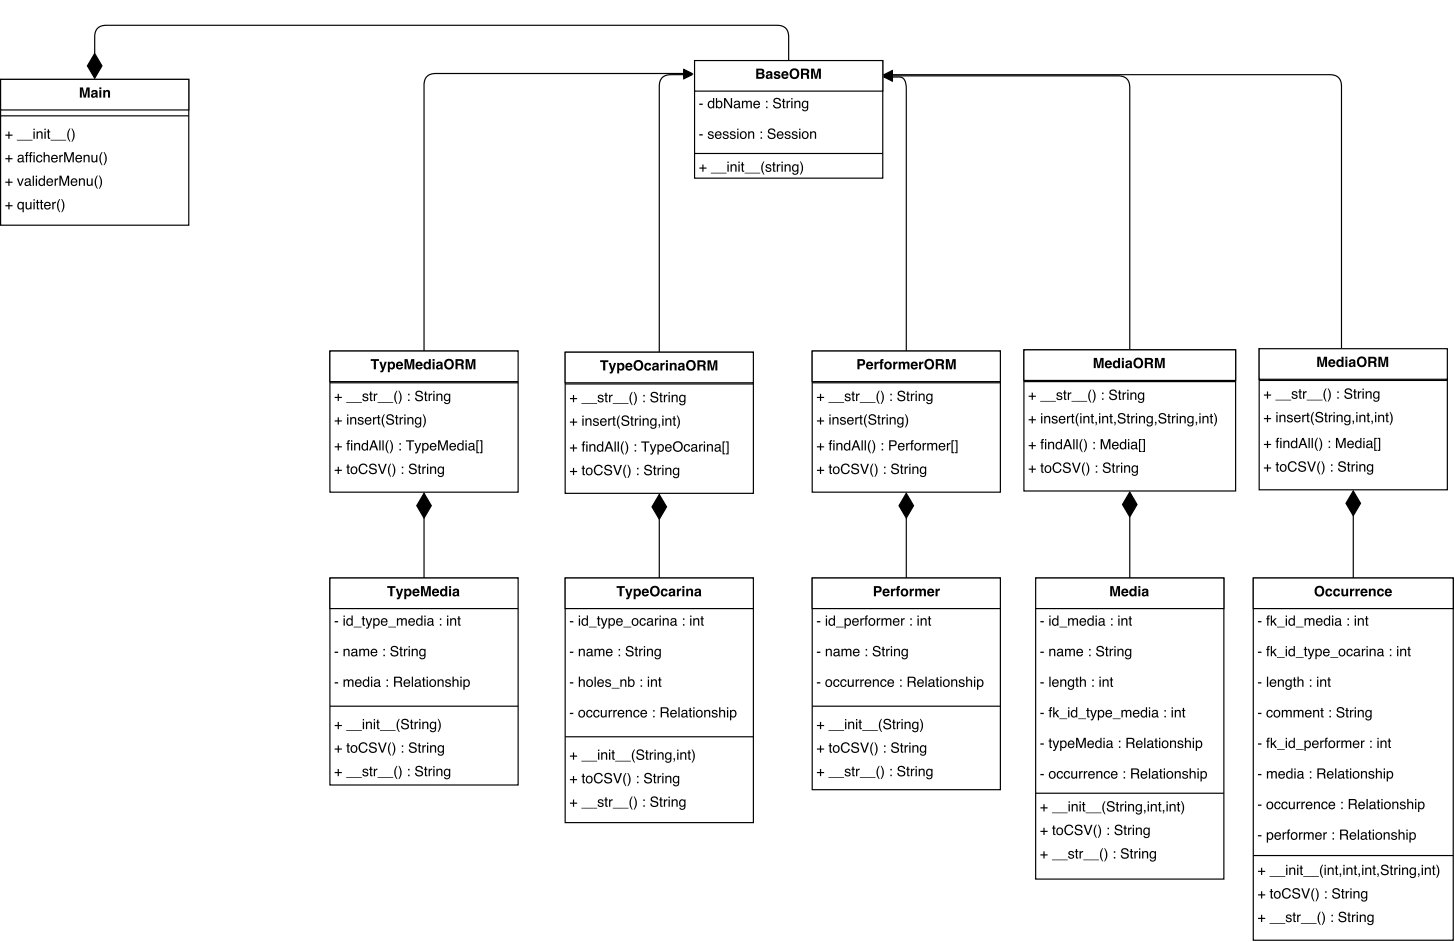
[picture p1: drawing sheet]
<svg xmlns="http://www.w3.org/2000/svg" width="436mm" height="283mm" viewBox="0 0 436 283" stroke-linecap="round" stroke-linejoin="round" font-family="sans-serif">
<path d="M28.4 16.1l2.2 3.7-2.2 3.7-2.2-3.7zM28.4 16.1v-5a3.1 3.1 0 0 1 3.5-3.5h201.1a3.1 3.1 0 0 1 3.5 3.5v7.1" fill="none" stroke="#000" stroke-width=".35"/>
<path d="M28.4 16.1l2.2 3.7-2.2 3.7-2.2-3.7z" fill="#000"/>
<path d="M208.3 18.2h56.5v35.2h-56.5z" fill="#fff"/>
<path d="M208.3 18.2h56.5v35.2h-56.5z" fill="none" stroke="#000" stroke-width=".35"/>
<path d="M208.3 18.2h56.5v9.1h-56.5z" fill="#fff"/>
<path d="M208.3 18.2h56.5v9.1h-56.5zM205.1 21.2l2.5 1.2-2.5 1.2zM205.1 22.4h-3.8a3.1 3.1 0 0 0-3.6 3.5v79.8M208.3 46h56.5" fill="none" stroke="#000" stroke-width=".35"/>
<g fill="#000">
<path d="M205.1 21.2l2.5 1.2-2.5 1.2z"/>
<path d="M209.7 31.1h1.1v.4h-1.1zM212.8 30.7a.76 .76 0 0 0-.2 1.1 .76 .76 0 0 0 1.1 .2 .8 .8 0 0 0 .2-1 .8 .8 0 0 0-1-.4zM212.7 30.4l.7-.2 .4 .3v-1.1h.4v3.1h-.3v-.4a1.01 1.01 0 0 1-1.5 .1 1.01 1.01 0 0 1 0-1.4zM214.7 29.4h.4v1.1a1.02 1.02 0 0 1 1.4 0 1.02 1.02 0 0 1 .1 1.4 .84 .84 0 0 1-.7 .6 .84 .84 0 0 1-.8-.3v.3h-.4zM215.3 30.7a.77 .77 0 0 0-.2 1.1 .77 .77 0 0 0 1 .2 .77 .77 0 0 0 .2-1.1 .77 .77 0 0 0-1-.2zM217.2 29.4h.4l1.6 2.5v-2.5h.4v3.1h-.5l-1.5-2.5v2.5h-.4zM220.5 31.7a.53 .53 0 0 0 .7 .5 .53 .53 0 0 0 .3-.8zM220.3 30.5a.96 .96 0 0 1 1.6 .3v1.3l.3 .1v.3h-.5l-.1-.3a.74 .74 0 0 1-1.3 .2 .74 .74 0 0 1 .5-1.2l.7-.2a.5 .5 0 0 0-.4-.5 .5 .5 0 0 0-.6 .4h-.3zM222.5 30.2h.4v.4a.72 .72 0 0 1 1.2-.1 .73 .73 0 0 1 .9-.3 .73 .73 0 0 1 .5 .8v1.5h-.4v-1.6a.48 .48 0 0 0-.6-.4 .48 .48 0 0 0-.3 .7v1.3h-.4v-1.5a.5 .5 0 0 0-.6-.5 .5 .5 0 0 0-.3 .8v1.2h-.4zM226.2 30.5a1.01 1.01 0 0 1 1.2-.2 1.01 1.01 0 0 1 .5 1.2h-1.6a.63 .63 0 0 0 .5 .7 .63 .63 0 0 0 .7-.4h.4a1.08 1.08 0 0 1-1.5 .6 1.08 1.08 0 0 1-.4-1.6zM226.5 30.7l-.2 .5h1.3a.61 .61 0 0 0-.4-.6 .61 .61 0 0 0-.7 .1zM229.8 30.3h.4v.4h-.4zM229.8 32h.4v.5h-.4zM232.2 29.6a1.19 1.19 0 0 1 2 .7h-.4a.66 .66 0 0 0-.8-.7 .66 .66 0 0 0-.5 .9l.1 .1a1.28 1.28 0 0 1 1.6 1.3 1.29 1.29 0 0 1-1.3 .6 1.29 1.29 0 0 1-1.1-1h.4a.8 .8 0 0 0 .8 .7 .8 .8 0 0 0 .8-.7l-.4-.3a1.19 1.19 0 0 1-1.4-1.2zM234.8 29.6h.4v.6h.3v.3h-.3v1.5l.3 .2v.3h-.5l-.2-.3v-1.7h-.3v-.3h.3zM235.9 30.2h.4v.4l.7-.4v.4l-.4 .1-.3 .3v1.5h-.4zM237.3 30.3h.4v2.2h-.4zM237.3 29.4h.4v.4h-.4zM238.3 30.2h.3v.4a.78 .78 0 0 1 .9-.4 .78 .78 0 0 1 .6 .8v1.5h-.4v-1.4a.55 .55 0 0 0-.7-.6 .55 .55 0 0 0-.4 .8v1.2h-.3zM240.7 30.5a.83 .83 0 0 1 1.4 0v-.2h.3v2a.97 .97 0 0 1-.7 1.1 .97 .97 0 0 1-1.2-.7h.4a.64 .64 0 0 0 .9 .3 .64 .64 0 0 0 .2-.9 1.01 1.01 0 0 1-1.4 .1 1.01 1.01 0 0 1 0-1.5zM241 30.7a.73 .73 0 0 0-.1 1.1 .73 .73 0 0 0 1.1 0 .74 .74 0 0 0 0-.9 .74 .74 0 0 0-1-.2z"/>
<path d="M227.4 21.1v.7h.8a.36 .36 0 0 0 .4-.4 .36 .36 0 0 0-.5-.3zM227.4 22.3v.8h.8a.42 .42 0 0 0 .5-.4 .42 .42 0 0 0-.5-.4zM226.8 20.6h1.5a.77 .77 0 0 1 .9 .5 .77 .77 0 0 1-.3 .9 .89 .89 0 0 1 .4 1.1 .89 .89 0 0 1-1.1 .5h-1.4zM230.4 22.7l-.1 .1a.39 .39 0 0 0 .5 .4 .39 .39 0 0 0 .1-.6zM229.9 21.6a1.04 1.04 0 0 1 1.7 .4l.2 1.6h-.7v-.2a.78 .78 0 0 1-1.1 .3 .78 .78 0 0 1-.3-1 .78 .78 0 0 1 1-.4l.3-.2a.36 .36 0 0 0-.3-.3 .36 .36 0 0 0-.4 .3h-.6zM232.3 21.5a1.05 1.05 0 0 1 1.7 .6h-.6a.37 .37 0 0 0-.3-.3 .37 .37 0 0 0-.4 .3l.2 .1a.86 .86 0 0 1 1 .3 .86 .86 0 0 1-.1 1 1.13 1.13 0 0 1-1.8-.6h.6a.39 .39 0 0 0 .4 .4 .39 .39 0 0 0 .4-.4h-.1a.97 .97 0 0 1-1.2-1zM235.1 21.9l-.2 .4h1l-.3-.5zM234.6 21.6a1.09 1.09 0 0 1 1.4-.2 1.09 1.09 0 0 1 .5 1.3h-1.6a.49 .49 0 0 0 .4 .5 .49 .49 0 0 0 .5-.2h.6a1.16 1.16 0 0 1-1.7 .5 1.16 1.16 0 0 1-.1-1.9zM237.7 21.3a1.04 1.04 0 0 0-.2 1.3 1.04 1.04 0 0 0 1.2 .5 1.01 1.01 0 0 0 .4-1.4 1.01 1.01 0 0 0-1.4-.4zM237.3 20.9a1.55 1.55 0 0 1 2.4 1.2 1.55 1.55 0 0 1-2.4 1.3 1.94 1.94 0 0 1 0-2.5zM240.8 21.1v.8h.8a.42 .42 0 0 0 .5-.4 .42 .42 0 0 0-.5-.4zM240.2 20.6h1.5a.85 .85 0 0 1 1 .6 .85 .85 0 0 1-.5 1l.4 .3 .2 1.1-.8-.1a.94 .94 0 0 0-.5-1.1h-.7v1.2h-.6zM243.3 20.6h.9l.5 2.4 .6-2.4h.9v3h-.6v-2.5l-.6 2.5h-.6l-.6-2.5v2.5h-.5z"/>
<path d="M209.7 40.3h1.1v.3h-1.1zM212.6 39.6a.89 .89 0 0 1 1.4 .5h-.3a.42 .42 0 0 0-.5-.4 .42 .42 0 0 0-.4 .5h.2a.81 .81 0 0 1 .9 .3 .81 .81 0 0 1 0 1 .97 .97 0 0 1-1.6-.6h.3a.49 .49 0 0 0 .6 .5 .49 .49 0 0 0 .4-.6h-.1a.8 .8 0 0 1-.9-.3 .8 .8 0 0 1 0-.9zM214.7 39.7a1.01 1.01 0 0 1 1.2-.2 1.01 1.01 0 0 1 .5 1.1h-1.6a.63 .63 0 0 0 .5 .8 .63 .63 0 0 0 .7-.5h.4a1.08 1.08 0 0 1-1.6 .7 1.08 1.08 0 0 1-.3-1.7zM215 39.9l-.2 .4h1.2a.61 .61 0 0 0-.3-.6 .61 .61 0 0 0-.7 .2zM217 39.6a.89 .89 0 0 1 1.5 .5h-.4a.42 .42 0 0 0-.5-.4 .42 .42 0 0 0-.3 .5h.1a.81 .81 0 0 1 .9 .3 .81 .81 0 0 1 0 1 .97 .97 0 0 1-1.6-.6h.4a.49 .49 0 0 0 .5 .5 .49 .49 0 0 0 .5-.6h-.2a.8 .8 0 0 1-.9-.3 .8 .8 0 0 1 0-.9zM219.1 39.6a.89 .89 0 0 1 1.5 .5h-.3a.42 .42 0 0 0-.5-.4 .42 .42 0 0 0-.4 .5h.1a.81 .81 0 0 1 1 .3 .81 .81 0 0 1 0 1 .97 .97 0 0 1-1.6-.6h.3a.49 .49 0 0 0 .6 .5 .49 .49 0 0 0 .4-.6h-.1a.8 .8 0 0 1-.9-.3 .8 .8 0 0 1-.1-.9zM221.1 39.4h.4v2.2h-.4zM221.1 38.6h.4v.4h-.4zM222.6 39.8a.79 .79 0 0 0-.3 1.1 .79 .79 0 0 0 1.1 .2 .81 .81 0 0 0 .1-1 .81 .81 0 0 0-.9-.3zM222.2 39.7a1.08 1.08 0 0 1 1.5 .1 1.08 1.08 0 0 1-.2 1.6 1.08 1.08 0 0 1-1.5-.2l-.1-1zM224.4 39.4h.4v.3a.78 .78 0 0 1 .9-.3 .78 .78 0 0 1 .5 .8v1.4h-.4v-1.4a.55 .55 0 0 0-.6-.5 .55 .55 0 0 0-.4 .8v1.1h-.4zM228.1 39.4h.5v.5h-.5zM228.1 41.2h.5v.4h-.5zM230.6 38.8a1.19 1.19 0 0 1 1.9 .7h-.4a.66 .66 0 0 0-.7-.7 .66 .66 0 0 0-.5 .9l.1 .1a1.28 1.28 0 0 1 1.6 1.3 1.29 1.29 0 0 1-1.4 .6 1.29 1.29 0 0 1-1-1.1h.4a.8 .8 0 0 0 .8 .8 .8 .8 0 0 0 .8-.8l-.4-.2a1.19 1.19 0 0 1-1.5-1.2zM233.3 39.7a1.01 1.01 0 0 1 1.2-.2 1.01 1.01 0 0 1 .5 1.1h-1.6a.63 .63 0 0 0 .4 .8 .63 .63 0 0 0 .8-.5h.4a1.08 1.08 0 0 1-1.6 .7 1.08 1.08 0 0 1-.3-1.7zM233.6 39.9l-.2 .4h1.2a.61 .61 0 0 0-.3-.6 .61 .61 0 0 0-.7 .2zM235.6 39.6a.89 .89 0 0 1 1.5 .5h-.4a.42 .42 0 0 0-.5-.4 .42 .42 0 0 0-.3 .5h.1a.81 .81 0 0 1 .9 .3 .81 .81 0 0 1 0 1 .97 .97 0 0 1-1.6-.6h.4a.49 .49 0 0 0 .5 .5 .49 .49 0 0 0 .4-.6h-.1a.8 .8 0 0 1-.9-.3 .8 .8 0 0 1 0-.9zM237.7 39.6a.89 .89 0 0 1 1.5 .5h-.4a.42 .42 0 0 0-.5-.4 .42 .42 0 0 0-.3 .5h.1a.81 .81 0 0 1 .9 .3 .81 .81 0 0 1 0 1 .97 .97 0 0 1-1.6-.6h.4a.49 .49 0 0 0 .5 .5 .49 .49 0 0 0 .5-.6h-.2a.8 .8 0 0 1-.9-.3 .8 .8 0 0 1 0-.9zM239.7 39.4h.4v2.2h-.4zM239.7 38.6h.4v.4h-.4zM241.1 39.8a.79 .79 0 0 0-.2 1.1 .79 .79 0 0 0 1.1 .2 .81 .81 0 0 0 .1-1 .81 .81 0 0 0-1-.3zM240.8 39.7a1.08 1.08 0 0 1 1.5 .1 1.08 1.08 0 0 1-.2 1.6 1.08 1.08 0 0 1-1.5-.2l-.1-1zM243 39.4h.3v.3a.78 .78 0 0 1 .9-.3 .78 .78 0 0 1 .6 .8v1.4h-.4v-1.4a.55 .55 0 0 0-.7-.5 .55 .55 0 0 0-.4 .8v1.1h-.3z"/>
<path d="M210.6 49.3h.4v1h.9v.3h-.9v.9h-.4v-.9h-.9v-.3h.9zM213.2 51.8h2.3v.2h-2.3zM215.5 51.8h2.4v.2h-2.4zM218.2 49.3h.4v2.2h-.4zM218.2 48.5h.4v.4h-.4zM219.1 49.3h.4v.3a.78 .78 0 0 1 .9-.4 .78 .78 0 0 1 .5 .9v1.4h-.4v-1.4a.55 .55 0 0 0-.6-.5 .55 .55 0 0 0-.4 .7v1.2h-.4zM221.5 49.3h.3v2.2h-.3zM221.5 48.5h.3v.4h-.3zM222.5 48.7h.4v.6h.3v.3h-.3v1.4l.3 .2v.3h-.5l-.2-.2v-1.7h-.3v-.3h.3zM223.3 51.8h2.4v.2h-2.4zM225.7 51.8h2.3v.2h-2.3zM229 48.4h.3l-.6 2 .6 2h-.3a3.1 3.1 0 0 1 0-4zM229.8 49.4a.89 .89 0 0 1 1.5 .5h-.3a.42 .42 0 0 0-.5-.4 .42 .42 0 0 0-.4 .6h.1a.81 .81 0 0 1 1 .3 .81 .81 0 0 1 0 1 .97 .97 0 0 1-1.6-.6h.3a.49 .49 0 0 0 .6 .5 .49 .49 0 0 0 .4-.6l-.1-.1a.8 .8 0 0 1-.9-.2 .8 .8 0 0 1-.1-1zM231.9 48.7h.4v.6h.3v.3h-.3v1.4l.3 .2v.3h-.5l-.2-.2v-1.7h-.3v-.3h.3zM233 49.3h.3v.4l.8-.4v.3l-.5 .1-.2 .4v1.4h-.4zM234.4 49.3h.4v2.2h-.4zM234.4 48.5h.4v.4h-.4zM235.3 49.3h.4v.3a.78 .78 0 0 1 .9-.4 .78 .78 0 0 1 .5 .9v1.4h-.4v-1.4a.55 .55 0 0 0-.6-.5 .55 .55 0 0 0-.4 .7v1.2h-.4zM237.8 49.6a.83 .83 0 0 1 1.3 0v-.3h.4v2a.97 .97 0 0 1-.8 1.1 .97 .97 0 0 1-1.1-.6h.4a.64 .64 0 0 0 .8 .3 .64 .64 0 0 0 .3-.9 1.01 1.01 0 0 1-1.4 0 1.01 1.01 0 0 1-.1-1.4zM238.1 49.7a.73 .73 0 0 0-.2 1.1 .73 .73 0 0 0 1.1 .1 .74 .74 0 0 0 0-1 .74 .74 0 0 0-.9-.2zM239.9 48.4h.2a3.1 3.1 0 0 1 .1 4h-.3l.5-1.2 .1-1.1z"/>
</g>
<path d="M169.5 105.7h56.5v42.3h-56.5z" fill="#fff"/>
<path d="M169.5 105.7h56.5v42.3h-56.5z" fill="none" stroke="#000" stroke-width=".35"/>
<path d="M169.5 105.7h56.5v9.1h-56.5z" fill="#fff"/>
<path d="M205.1 20.8l2.5 1.2-2.5 1.3zM205.1 22h-74.4a3.1 3.1 0 0 0-3.5 3.6v79.7M169.5 105.7h56.5v9.1h-56.5zM169.5 115.2h56.5" fill="none" stroke="#000" stroke-width=".35"/>
<g fill="#000">
<path d="M205.1 20.8l2.5 1.2-2.5 1.3z"/>
<path d="M171.8 118.5h.4v.9h.9v.3h-.9v.9h-.4v-.9h-.9v-.3h.9zM174.4 121h2.3v.2h-2.3zM176.7 121h2.4v.2h-2.4zM179.5 118.6a.89 .89 0 0 1 1.5 .5h-.4a.42 .42 0 0 0-.5-.4 .42 .42 0 0 0-.3 .5l.1 .1a.81 .81 0 0 1 .9 .3 .81 .81 0 0 1 0 .9 .97 .97 0 0 1-1.6-.5h.4a.49 .49 0 0 0 .5 .4 .49 .49 0 0 0 .5-.6h-.2a.8 .8 0 0 1-.9-.3 .8 .8 0 0 1 0-.9zM181.6 117.8h.3v.6h.4v.3h-.4v1.5l.4 .2v.2l-.5 .1-.2-.3v-1.7h-.3v-.3h.3zM182.7 118.4h.3v.4l.7-.4v.4l-.4 .1-.2 .3-.1 1.4h-.3zM183.8 121h2.3v.2h-2.3zM186.1 121h2.4v.2h-2.4zM189.5 117.6h.3l-.6 1.9 .6 2h-.3a3.1 3.1 0 0 1 0-3.9zM190 117.6h.3a3.1 3.1 0 0 1 0 3.9h-.2l.4-1.2 .1-1.1zM193 118.5h.4v.4h-.4zM193 120.2h.4v.4h-.4zM195.4 117.8a1.19 1.19 0 0 1 2 .7h-.4a.66 .66 0 0 0-.8-.7 .66 .66 0 0 0-.5 .9l.1 .1a1.28 1.28 0 0 1 1.6 1.3 1.29 1.29 0 0 1-1.3 .6 1.29 1.29 0 0 1-1.1-1h.4a.8 .8 0 0 0 .8 .7 .8 .8 0 0 0 .8-.7l-.4-.3a1.19 1.19 0 0 1-1.4-1.2zM198 117.8h.4v.6h.3v.3h-.3v1.5l.3 .2v.2l-.5 .1-.2-.3v-1.7h-.3v-.3h.3zM199.1 118.4h.4v.4l.7-.4v.4l-.4 .1-.3 .3v1.4h-.4zM200.5 118.4h.4v2.2h-.4zM200.5 117.6h.4v.4h-.4zM201.4 118.4h.4v.4a.78 .78 0 0 1 .9-.4 .78 .78 0 0 1 .5 .8v1.4h-.3v-1.3a.55 .55 0 0 0-.7-.6 .55 .55 0 0 0-.4 .8v1.1h-.4zM203.9 118.7a.83 .83 0 0 1 1.3 0v-.2h.4v2a.97 .97 0 0 1-.7 1.1 .97 .97 0 0 1-1.2-.7h.4a.64 .64 0 0 0 .9 .3 .64 .64 0 0 0 .2-.9 1.01 1.01 0 0 1-1.4 .1 1.01 1.01 0 0 1 0-1.5zM204.2 118.9a.73 .73 0 0 0-.1 1.1 .73 .73 0 0 0 1.1 0 .74 .74 0 0 0 0-.9 .74 .74 0 0 0-1-.2z"/>
<path d="M180 108.1h2.5v.5h-1v2.5h-.6v-2.5h-.9zM182.5 108.9h.7l.5 1.6 .5-1.6h.6l-.8 2.2a.91 .91 0 0 1-1.1 .9v-.4l.3-.1 .2-.3zM185.8 109.5a.63 .63 0 0 0-.1 .9 .63 .63 0 0 0 .9 .1 .64 .64 0 0 0 0-.8 .64 .64 0 0 0-.8-.2zM185.1 108.9h.6v.3a.97 .97 0 0 1 1.3-.2 .97 .97 0 0 1 .3 1.3 .87 .87 0 0 1-.6 .8 .87 .87 0 0 1-1-.3v1.2h-.6zM188.3 109.4l-.2 .4h1l-.3-.5zM187.8 109.1a1.09 1.09 0 0 1 1.4-.2 1.09 1.09 0 0 1 .5 1.3h-1.6a.49 .49 0 0 0 .4 .5 .49 .49 0 0 0 .5-.2h.6a1.16 1.16 0 0 1-1.7 .5 1.16 1.16 0 0 1-.1-1.9zM190.9 108.8a1.04 1.04 0 0 0-.2 1.3 1.04 1.04 0 0 0 1.2 .4 1.01 1.01 0 0 0 .4-1.4 1.01 1.01 0 0 0-1.4-.3zM190.5 108.3a1.55 1.55 0 0 1 2.4 1.3 1.55 1.55 0 0 1-2.4 1.3 1.94 1.94 0 0 1 0-2.6zM193.5 109.1a1.04 1.04 0 0 1 1.1-.3 1.04 1.04 0 0 1 .7 .9h-.6a.47 .47 0 0 0-.6-.4 .47 .47 0 0 0-.3 .7 .46 .46 0 0 0 .3 .7 .46 .46 0 0 0 .6-.4h.6a1.11 1.11 0 0 1-1.6 .8 1.11 1.11 0 0 1-.3-1.7zM196.3 110.2l-.1 .1a.39 .39 0 0 0 .5 .4 .39 .39 0 0 0 .1-.6zM195.8 109.1a1.04 1.04 0 0 1 1.7 .4l.2 1.6h-.7v-.2a.78 .78 0 0 1-1.1 .3 .78 .78 0 0 1-.3-1.1 .78 .78 0 0 1 1-.3l.3-.2a.36 .36 0 0 0-.3-.3 .36 .36 0 0 0-.4 .3h-.6zM198.1 108.9h.5v.4l.8-.5-.1 .6a.54 .54 0 0 0-.6 .6v1.1h-.6zM199.7 108.1h.6v.5h-.6zM199.7 108.9h.6v2.2h-.6zM200.9 108.9h.6v.3a.79 .79 0 0 1 .8-.4 .79 .79 0 0 1 .6 .8v1.5h-.6v-1.3a.44 .44 0 0 0-.5-.5 .44 .44 0 0 0-.3 .6v1.2h-.6zM204 110.2l-.1 .1a.39 .39 0 0 0 .6 .4 .39 .39 0 0 0 .1-.6zM203.6 109.1a1.04 1.04 0 0 1 1.7 .4l.1 1.6h-.6l-.1-.2a.78 .78 0 0 1-1 .3 .78 .78 0 0 1-.3-1.1 .78 .78 0 0 1 1-.3l.3-.2a.36 .36 0 0 0-.4-.3 .36 .36 0 0 0-.3 .3h-.6zM206.6 108.8a1.04 1.04 0 0 0-.2 1.3 1.04 1.04 0 0 0 1.3 .4 1.01 1.01 0 0 0 .3-1.4 1.01 1.01 0 0 0-1.4-.3zM206.2 108.3a1.55 1.55 0 0 1 2.5 1.3 1.55 1.55 0 0 1-2.5 1.3 1.94 1.94 0 0 1 0-2.6zM209.8 108.6v.8h.7a.42 .42 0 0 0 .5-.4 .42 .42 0 0 0-.5-.4zM209.2 108.1h1.5a.85 .85 0 0 1 .9 .5 .85 .85 0 0 1-.4 1.1l.3 .3 .2 1.1-.7-.1a.94 .94 0 0 0-.5-1.1h-.7v1.2h-.6zM212.2 108.1h.9l.6 2.4 .5-2.4h1v3h-.6v-2.5l-.6 2.5h-.6l-.6-2.5v2.5h-.6z"/>
<path d="M171.8 125.5h.4v1h.9v.3h-.9v.9h-.4v-.9h-.9v-.3h.9zM174.7 125.5h.3v2.2h-.3zM174.7 124.7h.3v.4h-.3zM175.6 125.5h.4v.3a.78 .78 0 0 1 .9-.4 .78 .78 0 0 1 .5 .9v1.4h-.4v-1.4a.55 .55 0 0 0-.6-.5 .55 .55 0 0 0-.4 .7v1.2h-.4zM178.1 125.6a.89 .89 0 0 1 1.5 .5h-.4a.42 .42 0 0 0-.5-.4 .42 .42 0 0 0-.3 .6h.1a.81 .81 0 0 1 .9 .3 .81 .81 0 0 1 0 1 .97 .97 0 0 1-1.6-.6h.4a.49 .49 0 0 0 .5 .5 .49 .49 0 0 0 .4-.6l-.1-.1a.8 .8 0 0 1-.9-.2 .8 .8 0 0 1 0-1zM180.2 125.8a1.01 1.01 0 0 1 1.3-.2 1.01 1.01 0 0 1 .5 1.1h-1.7a.63 .63 0 0 0 .5 .8 .63 .63 0 0 0 .8-.5h.3a1.08 1.08 0 0 1-1.5 .7 1.08 1.08 0 0 1-.3-1.7zM180.5 126l-.1 .4h1.2a.61 .61 0 0 0-.4-.6 .61 .61 0 0 0-.7 .2zM182.4 125.5h.4v.4l.7-.4v.3l-.4 .1-.3 .4v1.4h-.4zM183.9 124.9h.4v.6h.3v.3h-.3v1.4l.3 .2v.3h-.5l-.2-.2v-1.7h-.3v-.3h.3zM185.7 124.6h.3l-.6 2 .6 2h-.3a3.1 3.1 0 0 1 0-4zM186.7 124.9a1.19 1.19 0 0 1 2 .7h-.4a.66 .66 0 0 0-.8-.7 .66 .66 0 0 0-.5 .9h.1a1.28 1.28 0 0 1 1.6 1.4 1.29 1.29 0 0 1-1.3 .6 1.29 1.29 0 0 1-1.1-1.1h.4a.8 .8 0 0 0 .8 .7 .8 .8 0 0 0 .8-.7l-.4-.3a1.19 1.19 0 0 1-1.4-1.1zM189.3 124.9h.4v.6h.3v.3h-.3v1.4l.3 .2v.3h-.5l-.2-.2v-1.7h-.3v-.3h.3zM190.4 125.5h.4v.4l.7-.4v.3l-.4 .1-.3 .4v1.4h-.4zM191.8 125.5h.4v2.2h-.4zM191.8 124.7h.4v.4h-.4zM192.7 125.5h.4v.3a.78 .78 0 0 1 .9-.4 .78 .78 0 0 1 .6 .9v1.4h-.4v-1.4a.55 .55 0 0 0-.7-.5 .55 .55 0 0 0-.4 .7v1.2h-.4zM195.2 125.8a.83 .83 0 0 1 1.4 0v-.3h.3v2a.97 .97 0 0 1-.7 1.1 .97 .97 0 0 1-1.2-.6h.4a.64 .64 0 0 0 .9 .3 .64 .64 0 0 0 .2-.9 1.01 1.01 0 0 1-1.4 0 1.01 1.01 0 0 1 0-1.4zM195.5 125.9a.73 .73 0 0 0-.1 1.1 .73 .73 0 0 0 1.1 .1 .74 .74 0 0 0 0-1 .74 .74 0 0 0-1-.2zM197.5 127.3h.5l-.1 .7-.4 .3 .3-.5-.3-.1zM198.6 125.5h.4v2.2h-.4zM198.6 124.7h.4v.4h-.4zM199.6 125.5h.3v.3a.78 .78 0 0 1 .9-.4 .78 .78 0 0 1 .6 .9v1.4h-.4v-1.4a.55 .55 0 0 0-.7-.5 .55 .55 0 0 0-.4 .7v1.2h-.3zM202 124.9h.4v.6h.3v.3h-.3v1.4l.3 .2v.3h-.5l-.2-.2v-1.7h-.3v-.3h.3zM203 124.6h.2a3.1 3.1 0 0 1 0 4h-.2l.5-1.2v-1.1z"/>
<path d="M171.8 133.3h.4v.9h.9v.4h-.9v.9h-.4v-.9h-.9v-.4h.9zM174.8 132.6l.7-.2v.3l-.4 .2v.4h.4v.3h-.4v1.9h-.3v-1.9h-.4v-.3h.4zM175.8 133.3h.4v2.2h-.4zM175.8 132.4h.4v.5h-.4zM176.8 133.3h.3v.3a.78 .78 0 0 1 .9-.4 .78 .78 0 0 1 .6 .8v1.5h-.4v-1.4a.55 .55 0 0 0-.7-.5 .55 .55 0 0 0-.4 .7v1.2h-.3zM179.5 133.8a.76 .76 0 0 0-.1 1 .76 .76 0 0 0 1 .2 .8 .8 0 0 0 .2-1 .8 .8 0 0 0-.9-.4zM179.4 133.4l.7-.2 .5 .3v-1.1h.3v3.1h-.3v-.3a1.01 1.01 0 0 1-1.4 0 1.01 1.01 0 0 1-.1-1.4zM182.6 132.9l-.5 1.3h1zM182.4 132.4h.5l1.1 3.1h-.5l-.3-.9h-1.2l-.3 .9h-.4zM184.3 132.4h.4v3.1h-.4zM185.2 132.4h.4v3.1h-.4zM186.9 132.4h.3l-.6 2 .6 1.9h-.3a3.1 3.1 0 0 1 0-3.9zM187.4 132.4h.3a3.1 3.1 0 0 1 0 3.9h-.2l.4-1.1 .1-1.1zM190.4 133.3h.4v.4h-.4zM190.4 135h.4v.5h-.4zM192.3 132.4h2.5v.4h-1.1v2.7h-.4v-2.7h-1zM194.9 133.3h.4l.6 1.8 .6-1.8h.4l-.6 1.6a1.43 1.43 0 0 1-1.1 1.5l-.1-.4h.3l.3-.5zM197.7 133.7l-.1 .4a.73 .73 0 0 0 .1 .9 .73 .73 0 0 0 1 0 .73 .73 0 0 0 0-1l-.3-.4zM197.2 133.3h.3v.3a.96 .96 0 0 1 1.3-.2 .96 .96 0 0 1 .3 1.2 .88 .88 0 0 1-.6 .9 .88 .88 0 0 1-.9-.3v1.1h-.4zM199.7 133.5a1.01 1.01 0 0 1 1.3-.2 1.01 1.01 0 0 1 .5 1.2h-1.7a.63 .63 0 0 0 .5 .7 .63 .63 0 0 0 .8-.4h.3a1.08 1.08 0 0 1-1.5 .6 1.08 1.08 0 0 1-.3-1.6zM200 133.7l-.2 .5h1.3a.61 .61 0 0 0-.4-.6 .61 .61 0 0 0-.7 .1zM202.3 132.7a1.54 1.54 0 0 1 2.2 .3 1.54 1.54 0 0 1-.3 2.2 1.54 1.54 0 0 1-2.2-.3 1.91 1.91 0 0 1 .3-2.2zM202.5 133a1.18 1.18 0 0 0-.1 1.7 1.18 1.18 0 0 0 1.7 .1 1.18 1.18 0 0 0 .1-1.7 1.18 1.18 0 0 0-1.7-.1zM205.3 133.5a.91 .91 0 0 1 1-.3 .91 .91 0 0 1 .7 .8h-.4a.61 .61 0 0 0-.8-.4 .61 .61 0 0 0-.3 .8 .59 .59 0 0 0 .4 .8 .59 .59 0 0 0 .7-.5h.4a1 1 0 0 1-1.3 .8 1 1 0 0 1-.6-1.4zM207.7 134.7a.53 .53 0 0 0 .6 .5 .53 .53 0 0 0 .3-.8zM207.5 133.5a.96 .96 0 0 1 1.6 .3v1.3l.2 .1v.3h-.4l-.2-.3a.74 .74 0 0 1-1.2 .2 .74 .74 0 0 1 .4-1.2l.8-.2a.5 .5 0 0 0-.5-.5 .5 .5 0 0 0-.5 .4h-.4zM209.7 133.3h.3v.3l.8-.4v.4l-.5 .1-.2 .3v1.5h-.4zM211.1 133.3h.4v2.2h-.4zM211.1 132.4h.4v.5h-.4zM212 133.3h.4v.3a.78 .78 0 0 1 .9-.4 .78 .78 0 0 1 .5 .8v1.5h-.4v-1.4a.55 .55 0 0 0-.6-.5 .55 .55 0 0 0-.4 .7v1.2h-.4zM214.7 134.7a.53 .53 0 0 0 .7 .5 .53 .53 0 0 0 .3-.8zM214.5 133.5a.96 .96 0 0 1 1.6 .3v1.3l.3 .1v.3h-.5l-.1-.3a.74 .74 0 0 1-1.3 .2 .74 .74 0 0 1 .5-1.2l.7-.2a.5 .5 0 0 0-.4-.5 .5 .5 0 0 0-.6 .4h-.3zM216.7 132.4h.8v.3h-.4v3.3h.4v.3h-.8zM217.7 132.4h.8v3.9h-.8v-.3h.5v-3.3h-.5z"/>
<path d="M171.8 140.4h.4v.9h.9v.3h-.9v.9h-.4v-.9h-.9v-.3h.9zM174.7 139.7h.4v.6h.4v.3h-.4v1.5l.4 .1v.3h-.5l-.2-.2-.1-1.7h-.3v-.3h.3zM176.3 140.7a.79 .79 0 0 0-.2 1.1 .79 .79 0 0 0 1.1 .2 .81 .81 0 0 0 .1-1 .81 .81 0 0 0-1-.3zM176 140.6a1.08 1.08 0 0 1 1.5 .1 1.08 1.08 0 0 1-.2 1.6 1.08 1.08 0 0 1-1.5-.2l-.1-1zM178.5 139.9a1.32 1.32 0 0 1 1.3-.5 1.32 1.32 0 0 1 1 1h-.4a.98 .98 0 0 0-1.3-.6 .98 .98 0 0 0-.6 1.2 .96 .96 0 0 0 .8 1.2 .96 .96 0 0 0 1.1-.8h.4a1.4 1.4 0 0 1-1.8 1.1 1.4 1.4 0 0 1-.9-1.8zM181.6 139.7a1.19 1.19 0 0 1 1.9 .7h-.4a.66 .66 0 0 0-.8-.7 .66 .66 0 0 0-.4 .9h.1a1.28 1.28 0 0 1 1.6 1.4 1.29 1.29 0 0 1-1.4 .6 1.29 1.29 0 0 1-1-1.1h.4a.8 .8 0 0 0 .8 .8 .8 .8 0 0 0 .8-.8l-.4-.2a1.19 1.19 0 0 1-1.5-1.2zM183.9 139.5h.5l.8 2.6 .9-2.6h.4l-1.1 3h-.4zM187.6 139.4h.3l-.6 2 .6 2h-.3a3.1 3.1 0 0 1 0-4zM188.2 139.4h.2a3.1 3.1 0 0 1 0 4h-.2l.5-1.2v-1.1zM191.1 140.3h.4v.5h-.4zM191.1 142.1h.4v.4h-.4zM193.5 139.7a1.19 1.19 0 0 1 2 .7h-.4a.66 .66 0 0 0-.8-.7 .66 .66 0 0 0-.5 .9h.1a1.28 1.28 0 0 1 1.6 1.4 1.29 1.29 0 0 1-1.3 .6 1.29 1.29 0 0 1-1-1.1h.3a.8 .8 0 0 0 .8 .8 .8 .8 0 0 0 .8-.8l-.4-.2a1.19 1.19 0 0 1-1.4-1.2zM196.1 139.7h.4v.6h.3v.3h-.3v1.5l.3 .1v.3h-.5l-.2-.2v-1.7h-.3v-.3h.3zM197.2 140.3h.4v.4l.7-.4v.4h-.4l-.3 .4v1.4h-.4zM198.6 140.3h.4v2.2h-.4zM198.6 139.5h.4v.4h-.4zM199.6 140.3h.3v.3a.78 .78 0 0 1 .9-.3 .78 .78 0 0 1 .6 .8v1.4h-.4v-1.4a.55 .55 0 0 0-.7-.5 .55 .55 0 0 0-.4 .8v1.1h-.3zM202 140.6a.83 .83 0 0 1 1.4 0v-.3h.3v2a.97 .97 0 0 1-.7 1.1 .97 .97 0 0 1-1.2-.6h.4a.64 .64 0 0 0 .9 .3 .64 .64 0 0 0 .2-.9 1.01 1.01 0 0 1-1.4 0 1.01 1.01 0 0 1 0-1.4zM202.3 140.8a.73 .73 0 0 0-.1 1 .73 .73 0 0 0 1.1 .1 .74 .74 0 0 0 0-1 .74 .74 0 0 0-1-.1z"/>
</g>
<path d="M99 105.3h56.4v42.3h-56.4z" fill="#fff"/>
<path d="M99 105.3h56.4v42.3h-56.4z" fill="none" stroke="#000" stroke-width=".35"/>
<path d="M99 105.3h56.4v9.2h-56.4z" fill="#fff"/>
<path d="M265.2 23.1l2.4-1.2v2.4zM267.6 23.1h2.1a2.26 2.26 0 0 1 2.1 2.6v79.6M99 105.3h56.4v9.2h-56.4zM99 114.8h56.4" fill="none" stroke="#000" stroke-width=".35"/>
<g fill="#000">
<path d="M265.2 23.1l2.4-1.2v2.4z"/>
<path d="M101.3 118.1h.3v.9h.9v.4h-.9v.9h-.3v-.9h-.9v-.4h.9zM103.8 120.6h2.4v.2h-2.4zM106.2 120.6h2.3v.2h-2.3zM109 118.2a.89 .89 0 0 1 1.4 .5h-.3a.42 .42 0 0 0-.5-.4 .42 .42 0 0 0-.3 .6h.1a.81 .81 0 0 1 .9 .3 .81 .81 0 0 1 0 1 .97 .97 0 0 1-1.6-.6h.3a.49 .49 0 0 0 .6 .5 .49 .49 0 0 0 .4-.6l-.1-.1a.8 .8 0 0 1-.9-.2 .8 .8 0 0 1 0-1zM111 117.5h.4v.6h.3v.3h-.3v1.4l.3 .2v.3h-.5l-.2-.3v-1.6h-.3v-.3h.3zM112.1 118.1h.4v.4l.7-.5v.4l-.4 .1-.3 .4v1.4h-.4zM113.2 120.6h2.4v.2h-2.4zM115.6 120.6h2.3v.2h-2.3zM118.9 117.2h.3l-.6 2 .6 2h-.2a3.1 3.1 0 0 1-.1-4zM119.5 117.2h.2a3.1 3.1 0 0 1 .1 4h-.3l.5-1.2 .1-1.1zM122.4 118.1h.4v.5h-.4zM122.4 119.8h.4v.5h-.4zM124.9 117.4a1.19 1.19 0 0 1 1.9 .8h-.4a.66 .66 0 0 0-.7-.7 .66 .66 0 0 0-.5 .9h.1a1.28 1.28 0 0 1 1.6 1.4 1.29 1.29 0 0 1-1.4 .6 1.29 1.29 0 0 1-1-1.1h.4a.8 .8 0 0 0 .8 .7 .8 .8 0 0 0 .8-.7l-.4-.3a1.19 1.19 0 0 1-1.5-1.1zM127.4 117.5h.4v.6h.4v.3h-.4v1.4l.4 .2v.3h-.5l-.2-.3-.1-1.6h-.3v-.3h.3zM128.6 118.1h.3v.4l.7-.5v.4l-.4 .1-.3 .4v1.4h-.3zM130 118.1h.3v2.2h-.3zM130 117.3h.3v.4h-.3zM130.9 118.1h.3v.3a.78 .78 0 0 1 1-.4 .78 .78 0 0 1 .5 .9v1.4h-.4v-1.4a.55 .55 0 0 0-.7-.5 .55 .55 0 0 0-.3 .7v1.2h-.4zM133.4 118.4a.83 .83 0 0 1 1.3 0v-.3h.3v2a.97 .97 0 0 1-.7 1.1 .97 .97 0 0 1-1.1-.6h.3a.64 .64 0 0 0 .9 .2 .64 .64 0 0 0 .3-.8 1.01 1.01 0 0 1-1.4 0 1.01 1.01 0 0 1-.1-1.4zM133.7 118.5a.73 .73 0 0 0-.2 1.1 .73 .73 0 0 0 1.1 .1 .74 .74 0 0 0 0-1 .74 .74 0 0 0-.9-.2z"/>
<path d="M111.2 107.7h2.5v.6h-1v2.5h-.6v-2.5h-.9zM113.8 108.5h.6l.5 1.7 .5-1.7h.6l-.8 2.2a.91 .91 0 0 1-1.1 1v-.5h.3l.2-.3zM117 109.1a.63 .63 0 0 0-.1 .9 .63 .63 0 0 0 .9 .2 .64 .64 0 0 0 0-.9 .64 .64 0 0 0-.8-.2zM116.3 108.5h.6v.4a.97 .97 0 0 1 1.3-.2 .97 .97 0 0 1 .3 1.3 .87 .87 0 0 1-.6 .8 .87 .87 0 0 1-1-.3v1.2h-.6zM119.5 109.1l-.1 .3h.9l-.3-.4zM119 108.8a1.09 1.09 0 0 1 1.4-.2 1.09 1.09 0 0 1 .5 1.2h-1.6a.49 .49 0 0 0 .4 .5 .49 .49 0 0 0 .6-.2h.6a1.16 1.16 0 0 1-1.8 .5 1.16 1.16 0 0 1-.1-1.8zM121.3 107.7h.9l.6 2.4 .5-2.4h1v3.1h-.6v-2.6l-.6 2.6h-.6l-.6-2.6v2.6h-.6zM125.4 109.1l-.2 .3h.9l-.2-.4zM124.9 108.8a1.09 1.09 0 0 1 1.3-.2 1.09 1.09 0 0 1 .6 1.2h-1.6a.49 .49 0 0 0 .3 .5 .49 .49 0 0 0 .6-.2h.6a1.16 1.16 0 0 1-1.7 .5 1.16 1.16 0 0 1-.1-1.8zM127.3 108.8l.7-.3 .6 .3v-1.1h.6v3.1h-.6v-.3a.97 .97 0 0 1-1.3 .1 .97 .97 0 0 1-.3-1.3zM127.8 109.1l-.1 .1a.6 .6 0 0 0 0 .9 .6 .6 0 0 0 .9-.1 .63 .63 0 0 0 0-.7 .63 .63 0 0 0-.8-.2zM129.7 107.7h.6v.6h-.6zM129.7 108.5h.6v2.3h-.6zM131.5 109.9l-.1 .1a.39 .39 0 0 0 .5 .4 .39 .39 0 0 0 .1-.7zM131 108.8a1.04 1.04 0 0 1 1.7 .4l.2 1.6h-.7v-.3a.78 .78 0 0 1-1.1 .3 .78 .78 0 0 1-.3-1 .78 .78 0 0 1 1-.4l.3-.1a.36 .36 0 0 0-.3-.4 .36 .36 0 0 0-.4 .3h-.6zM134.1 108.5a1.04 1.04 0 0 0-.2 1.2 1.04 1.04 0 0 0 1.2 .5 1.01 1.01 0 0 0 .4-1.4 1.01 1.01 0 0 0-1.4-.3zM133.7 108a1.55 1.55 0 0 1 2.4 1.2 1.55 1.55 0 0 1-2.4 1.3 1.94 1.94 0 0 1 0-2.5zM137.2 108.3v.8h.8a.42 .42 0 0 0 .5-.4 .42 .42 0 0 0-.5-.4zM136.6 107.7h1.5a.85 .85 0 0 1 1 .6 .85 .85 0 0 1-.5 1l.4 .4 .2 1.1-.8-.1a.94 .94 0 0 0-.5-1.1h-.7v1.2h-.6zM139.6 107.7h1l.5 2.4 .6-2.4h.9v3.1h-.6v-2.6l-.6 2.6h-.6l-.6-2.6v2.6h-.6z"/>
<path d="M101.3 125.2h.3v.9h.9v.3h-.9v1h-.3v-1h-.9v-.3h.9zM104.1 125.1h.4v2.3h-.4zM104.1 124.3h.4v.4h-.4zM105 125.1h.4v.4a.78 .78 0 0 1 .9-.4 .78 .78 0 0 1 .5 .8v1.5h-.3v-1.4a.55 .55 0 0 0-.7-.6 .55 .55 0 0 0-.4 .8v1.2h-.4zM107.5 125.3a.89 .89 0 0 1 1.5 .5h-.3a.42 .42 0 0 0-.5-.4 .42 .42 0 0 0-.4 .5l.1 .1a.81 .81 0 0 1 1 .3 .81 .81 0 0 1 0 .9 .97 .97 0 0 1-1.6-.5h.3a.49 .49 0 0 0 .6 .4 .49 .49 0 0 0 .4-.6h-.1a.8 .8 0 0 1-.9-.3 .8 .8 0 0 1-.1-.9zM109.7 125.4a1.01 1.01 0 0 1 1.2-.2 1.01 1.01 0 0 1 .5 1.2h-1.6a.63 .63 0 0 0 .5 .7 .63 .63 0 0 0 .7-.4h.4a1.08 1.08 0 0 1-1.6 .6 1.08 1.08 0 0 1-.3-1.6zM110 125.6l-.2 .5h1.2a.61 .61 0 0 0-.3-.6 .61 .61 0 0 0-.7 .1zM111.9 125.1h.3v.4l.8-.4v.4l-.5 .1-.2 .3-.1 1.5h-.3zM113.3 124.5h.4v.6h.4v.3h-.4v1.5l.4 .2v.3h-.5l-.2-.3-.1-1.7h-.3v-.3h.3zM115.2 124.3h.2l-.5 1.9 .5 2h-.2a3.1 3.1 0 0 1 0-3.9zM116.2 124.5a1.19 1.19 0 0 1 1.9 .7h-.4a.66 .66 0 0 0-.7-.7 .66 .66 0 0 0-.5 .9l.1 .1a1.28 1.28 0 0 1 1.6 1.3 1.29 1.29 0 0 1-1.4 .6 1.29 1.29 0 0 1-1-1h.4a.8 .8 0 0 0 .8 .7 .8 .8 0 0 0 .8-.7l-.4-.3a1.19 1.19 0 0 1-1.5-1.2zM118.7 124.5h.4v.6h.4v.3h-.4v1.5l.4 .2v.3h-.5l-.2-.3-.1-1.7h-.3v-.3h.3zM119.9 125.1h.3v.4l.7-.4v.4l-.4 .1-.3 .3v1.5h-.3zM121.3 125.1h.3v2.3h-.3zM121.3 124.3h.3v.4h-.3zM122.2 125.1h.3v.4a.78 .78 0 0 1 1-.4 .78 .78 0 0 1 .5 .8v1.5h-.4v-1.4a.55 .55 0 0 0-.7-.6 .55 .55 0 0 0-.3 .8v1.2h-.4zM124.7 125.4a.83 .83 0 0 1 1.3 0v-.2h.3v2a.97 .97 0 0 1-.7 1.1 .97 .97 0 0 1-1.1-.7h.3a.64 .64 0 0 0 .9 .3 .64 .64 0 0 0 .3-.9 1.01 1.01 0 0 1-1.4 .1 1.01 1.01 0 0 1-.1-1.5zM125 125.6a.73 .73 0 0 0-.2 1.1 .73 .73 0 0 0 1.1 0 .74 .74 0 0 0 0-.9 .74 .74 0 0 0-.9-.2zM126.8 124.3h.2a3.1 3.1 0 0 1 0 3.9h-.2l.5-1.1v-1.2z"/>
<path d="M101.3 133h.3v.9h.9v.3h-.9v.9h-.3v-.9h-.9v-.3h.9zM104.3 132.2l.6-.2v.4l-.3 .2v.3h.3v.3h-.3v1.9h-.4v-1.9h-.3v-.3h.3zM105.3 132.9h.4v2.2h-.4zM105.3 132.1h.4v.4h-.4zM106.2 132.9h.4v.3a.78 .78 0 0 1 .9-.3 .78 .78 0 0 1 .5 .8v1.4h-.4v-1.4a.55 .55 0 0 0-.6-.5 .55 .55 0 0 0-.4 .8v1.1h-.4zM109 133.4a.76 .76 0 0 0-.2 1.1 .76 .76 0 0 0 1.1 .1 .8 .8 0 0 0 .1-.9 .8 .8 0 0 0-.9-.4zM108.8 133l.7-.1 .5 .3v-1.1h.4v3h-.4v-.3a1.01 1.01 0 0 1-1.4 .1 1.01 1.01 0 0 1-.1-1.4zM112.1 132.5l-.5 1.4h.9zM111.9 132.1h.4l1.1 3h-.4l-.3-.9h-1.2l-.4 .9h-.4zM113.8 132.1h.3v3h-.3zM114.7 132.1h.4v3h-.4zM116.3 132h.3l-.6 2 .6 2h-.2a3.1 3.1 0 0 1-.1-4zM116.9 132h.2a3.1 3.1 0 0 1 .1 4h-.3l.5-1.2 .1-1.1zM119.8 132.9h.4v.5h-.4zM119.8 134.7h.4v.4h-.4zM121.7 132.1h2.5v.3h-1v2.7h-.4v-2.7h-1.1zM124.3 132.9h.4l.6 1.8 .6-1.8h.4l-.6 1.6a1.43 1.43 0 0 1-1 1.5l-.2-.3h.4l.2-.5zM127.2 133.3l-.2 .4a.73 .73 0 0 0 .1 1 .73 .73 0 0 0 1 0 .73 .73 0 0 0 .1-1l-.4-.5zM126.6 132.9h.4v.3a.96 .96 0 0 1 1.3-.2 .96 .96 0 0 1 .3 1.3 .88 .88 0 0 1-.6 .8 .88 .88 0 0 1-1-.2v1.1h-.4zM129.2 133.2a1.01 1.01 0 0 1 1.2-.2 1.01 1.01 0 0 1 .5 1.1h-1.6a.63 .63 0 0 0 .5 .8 .63 .63 0 0 0 .7-.5h.4a1.08 1.08 0 0 1-1.6 .7 1.08 1.08 0 0 1-.3-1.7zM129.5 133.4l-.2 .4h1.2a.61 .61 0 0 0-.3-.6 .61 .61 0 0 0-.7 .2zM131.4 132.1h.6l.9 2.5 .8-2.5h.6v3h-.4v-2.5l-.8 2.5h-.4l-.9-2.5v2.5h-.4zM135.1 133.2a1.01 1.01 0 0 1 1.2-.2 1.01 1.01 0 0 1 .5 1.1h-1.6a.63 .63 0 0 0 .4 .8 .63 .63 0 0 0 .8-.5h.4a1.08 1.08 0 0 1-1.6 .7 1.08 1.08 0 0 1-.3-1.7zM135.4 133.4l-.2 .4h1.2a.61 .61 0 0 0-.4-.6 .61 .61 0 0 0-.6 .2zM137.6 133.4a.76 .76 0 0 0-.1 1.1 .76 .76 0 0 0 1 .1 .8 .8 0 0 0 .2-.9 .8 .8 0 0 0-.9-.4zM137.5 133l.7-.1 .5 .3v-1.1h.3v3h-.3v-.3a1.01 1.01 0 0 1-1.4 .1 1.01 1.01 0 0 1-.1-1.4zM139.6 132.9h.4v2.2h-.4zM139.6 132.1h.4v.4h-.4zM140.9 134.3a.53 .53 0 0 0 .6 .5 .53 .53 0 0 0 .3-.8zM140.7 133.1a.96 .96 0 0 1 1.6 .4v1.3h.2v.3h-.4l-.2-.3a.74 .74 0 0 1-1.2 .2 .74 .74 0 0 1 .4-1.2l.8-.1a.5 .5 0 0 0-.5-.6 .5 .5 0 0 0-.5 .5h-.4zM142.9 132.1h.8v.3h-.5v3.2h.5v.3h-.8zM143.9 132.1h.8v3.8h-.8v-.3h.4v-3.2h-.4z"/>
<path d="M101.3 140h.3v.9h.9v.4h-.9v.9h-.3v-.9h-.9v-.4h.9zM104.2 139.3h.4v.7h.3v.3h-.3v1.4l.3 .2v.3h-.5l-.2-.3v-1.6h-.3v-.3h.3zM105.8 140.3a.79 .79 0 0 0-.3 1.2 .79 .79 0 0 0 1.2 .1 .81 .81 0 0 0 0-1 .81 .81 0 0 0-.9-.3zM105.4 140.2a1.08 1.08 0 0 1 1.5 .2 1.08 1.08 0 0 1-.1 1.5 1.08 1.08 0 0 1-1.6-.2v-.9zM107.9 139.5a1.32 1.32 0 0 1 1.3-.4 1.32 1.32 0 0 1 1 .9h-.4a.98 .98 0 0 0-1.2-.5 .98 .98 0 0 0-.6 1.2 .96 .96 0 0 0 .7 1.2 .96 .96 0 0 0 1.1-.8h.4a1.4 1.4 0 0 1-1.7 1.1 1.4 1.4 0 0 1-.9-1.9zM111 139.3a1.19 1.19 0 0 1 2 .7h-.4a.66 .66 0 0 0-.8-.7 .66 .66 0 0 0-.5 .9l.1 .1a1.28 1.28 0 0 1 1.6 1.3 1.29 1.29 0 0 1-1.3 .6 1.29 1.29 0 0 1-1.1-1h.4a.8 .8 0 0 0 .8 .7 .8 .8 0 0 0 .8-.7l-.4-.3a1.19 1.19 0 0 1-1.4-1.2zM113.3 139.1h.5l.9 2.6 .8-2.6h.5l-1.1 3.1h-.5zM117.1 139.1h.2l-.6 2 .6 1.9h-.2a3.1 3.1 0 0 1 0-3.9zM117.6 139.1h.3a3.1 3.1 0 0 1 0 3.9h-.3l.5-1.1 .1-1.1zM120.5 140h.4v.4h-.4zM120.5 141.7h.4v.5h-.4zM123 139.3a1.19 1.19 0 0 1 1.9 .7h-.4a.66 .66 0 0 0-.7-.7 .66 .66 0 0 0-.5 .9l.1 .1a1.28 1.28 0 0 1 1.6 1.3 1.29 1.29 0 0 1-1.4 .6 1.29 1.29 0 0 1-1-1h.4a.8 .8 0 0 0 .8 .7 .8 .8 0 0 0 .8-.7l-.4-.3a1.19 1.19 0 0 1-1.5-1.2zM125.6 139.3h.3v.7h.4v.3h-.4v1.4l.4 .2v.3h-.5l-.2-.3v-1.6h-.3v-.3h.3zM126.7 140h.3v.3l.7-.4v.4l-.4 .1-.2 .3-.1 1.5h-.3zM128.1 140h.3v2.2h-.3zM128.1 139.1h.3v.5h-.3zM129 140h.4v.3a.78 .78 0 0 1 .9-.4 .78 .78 0 0 1 .5 .8v1.5h-.4v-1.4a.55 .55 0 0 0-.6-.5 .55 .55 0 0 0-.4 .7v1.2h-.4zM131.5 140.2a.83 .83 0 0 1 1.3 .1v-.3h.4v2a.97 .97 0 0 1-.8 1.1 .97 .97 0 0 1-1.1-.7h.4a.64 .64 0 0 0 .8 .3 .64 .64 0 0 0 .3-.8 1.01 1.01 0 0 1-1.4 0 1.01 1.01 0 0 1-.1-1.4zM131.8 140.4a.73 .73 0 0 0-.2 1.1 .73 .73 0 0 0 1.1 0 .74 .74 0 0 0 0-.9 .74 .74 0 0 0-.9-.2z"/>
</g>
<path d="M243.6 105.3h56.4v42.3h-56.4z" fill="#fff"/>
<path d="M243.6 105.3h56.4v42.3h-56.4z" fill="none" stroke="#000" stroke-width=".35"/>
<path d="M243.6 105.3h56.4v9.2h-56.4z" fill="#fff"/>
<path d="M265.2 22.4l2.4-1.2v2.4zM267.6 22.4h131.2a3.1 3.1 0 0 1 3.5 3.5v78.7M243.6 105.3h56.4v9.2h-56.4zM243.6 114.8h56.4" fill="none" stroke="#000" stroke-width=".35"/>
<g fill="#000">
<path d="M265.2 22.4l2.4-1.2v2.4z"/>
<path d="M245.9 118.1h.4v.9h.9v.4h-.9v.9h-.4v-.9h-.9v-.4h.9zM248.5 120.6h2.3v.2h-2.3zM250.8 120.6h2.4v.2h-2.4zM253.6 118.2a.89 .89 0 0 1 1.5 .5h-.4a.42 .42 0 0 0-.5-.4 .42 .42 0 0 0-.3 .6h.1a.81 .81 0 0 1 .9 .3 .81 .81 0 0 1 0 1 .97 .97 0 0 1-1.6-.6h.4a.49 .49 0 0 0 .5 .5 .49 .49 0 0 0 .4-.6l-.1-.1a.8 .8 0 0 1-.9-.2 .8 .8 0 0 1 0-1zM255.6 117.5h.4v.6h.4v.3h-.4v1.4l.4 .2v.3h-.5l-.2-.3-.1-1.6h-.3v-.3h.3zM256.8 118.1h.3v.4l.7-.5v.4l-.4 .1-.3 .4v1.4h-.3zM257.9 120.6h2.3v.2h-2.3zM260.2 120.6h2.4v.2h-2.4zM263.6 117.2h.2l-.5 2 .5 2h-.2a3.1 3.1 0 0 1 0-4zM264.1 117.2h.3a3.1 3.1 0 0 1 0 4h-.3l.5-1.2 .1-1.1zM267 118.1h.5v.5h-.5zM267 119.8h.5v.5h-.5zM269.5 117.4a1.19 1.19 0 0 1 2 .8h-.4a.66 .66 0 0 0-.8-.7 .66 .66 0 0 0-.5 .9h.1a1.28 1.28 0 0 1 1.6 1.4 1.29 1.29 0 0 1-1.3 .6 1.29 1.29 0 0 1-1.1-1.1h.4a.8 .8 0 0 0 .8 .7 .8 .8 0 0 0 .8-.7l-.4-.3a1.19 1.19 0 0 1-1.4-1.1zM272.1 117.5h.4v.6h.3v.3h-.3v1.4l.3 .2v.3h-.5l-.2-.3v-1.6h-.3v-.3h.3zM273.2 118.1h.3v.4l.8-.5v.4l-.5 .1-.2 .4v1.4h-.4zM274.6 118.1h.4v2.2h-.4zM274.6 117.3h.4v.4h-.4zM275.5 118.1h.4v.3a.78 .78 0 0 1 .9-.4 .78 .78 0 0 1 .5 .9v1.4h-.3v-1.4a.55 .55 0 0 0-.7-.5 .55 .55 0 0 0-.4 .7v1.2h-.4zM278 118.4a.83 .83 0 0 1 1.3 0v-.3h.4v2a.97 .97 0 0 1-.8 1.1 .97 .97 0 0 1-1.1-.6h.4a.64 .64 0 0 0 .8 .2 .64 .64 0 0 0 .3-.8 1.01 1.01 0 0 1-1.4 0 1.01 1.01 0 0 1 0-1.4zM278.3 118.5a.73 .73 0 0 0-.2 1.1 .73 .73 0 0 0 1.1 .1 .74 .74 0 0 0 0-1 .74 .74 0 0 0-.9-.2z"/>
<path d="M257.8 108.3v.9h.6a.45 .45 0 0 0 .5-.5 .45 .45 0 0 0-.5-.4zM257.2 107.7h1.3a.98 .98 0 0 1 1 1 .98 .98 0 0 1-1.1 1h-.6v1.1h-.6zM260.5 109.1l-.2 .3h1l-.3-.4zM260 108.8a1.09 1.09 0 0 1 1.4-.2 1.09 1.09 0 0 1 .5 1.2h-1.6a.49 .49 0 0 0 .4 .5 .49 .49 0 0 0 .5-.2h.6a1.16 1.16 0 0 1-1.7 .5 1.16 1.16 0 0 1-.1-1.8zM262.3 108.5h.5v.4l.8-.4-.1 .6a.54 .54 0 0 0-.6 .6v1.1h-.6zM264.1 107.9l.9-.2v.5l-.4 .1v.2h.4v.5h-.4v1.8h-.6v-1.8h-.3v-.5h.3zM265.9 109.1a.64 .64 0 0 0-.1 1 .64 .64 0 0 0 1-.1 .63 .63 0 0 0 0-.8 .63 .63 0 0 0-.9-.1zM265.1 109.6a1.25 1.25 0 0 1 2.5 0 1.25 1.25 0 0 1-2.5 0zM267.9 108.5h.6v.4l.7-.4v.6a.54 .54 0 0 0-.7 .6v1.1h-.6zM269.5 108.5h.6v.4a.71 .71 0 0 1 1.3 0 .75 .75 0 0 1 .9-.4 .75 .75 0 0 1 .5 .9v1.4h-.6v-1.5a.36 .36 0 0 0-.4-.3 .36 .36 0 0 0-.4 .4v1.4h-.5v-1.4a.37 .37 0 0 0-.4-.4 .37 .37 0 0 0-.4 .4v1.4h-.6zM273.9 109.1l-.2 .3h1l-.3-.4zM273.4 108.8a1.09 1.09 0 0 1 1.3-.2 1.09 1.09 0 0 1 .6 1.2h-1.6a.49 .49 0 0 0 .4 .5 .49 .49 0 0 0 .5-.2h.6a1.16 1.16 0 0 1-1.7 .5 1.16 1.16 0 0 1-.1-1.8zM275.7 108.5h.5v.4l.8-.4-.1 .6a.54 .54 0 0 0-.7 .6v1.1h-.5zM278.1 108.5a1.04 1.04 0 0 0-.2 1.2 1.04 1.04 0 0 0 1.2 .5 1.01 1.01 0 0 0 .4-1.4 1.01 1.01 0 0 0-1.4-.3zM277.7 108a1.55 1.55 0 0 1 2.5 1.2 1.55 1.55 0 0 1-2.5 1.3 1.94 1.94 0 0 1 0-2.5zM281.3 108.3v.8h.7a.42 .42 0 0 0 .5-.4 .42 .42 0 0 0-.5-.4zM280.7 107.7h1.5a.85 .85 0 0 1 .9 .6 .85 .85 0 0 1-.4 1l.3 .4 .2 1.1-.7-.1a.94 .94 0 0 0-.6-1.1h-.6v1.2h-.6zM283.7 107.7h.9l.6 2.4 .5-2.4h.9v3.1h-.6v-2.6l-.5 2.6h-.7l-.5-2.6v2.6h-.6z"/>
<path d="M245.9 125.2h.4v.9h.9v.3h-.9v1h-.4v-1h-.9v-.3h.9zM248.7 125.1h.4v2.3h-.4zM248.7 124.3h.4v.4h-.4zM249.7 125.1h.3v.4a.78 .78 0 0 1 1-.4 .78 .78 0 0 1 .5 .8v1.5h-.4v-1.4a.55 .55 0 0 0-.7-.6 .55 .55 0 0 0-.3 .8v1.2h-.4zM252.2 125.3a.89 .89 0 0 1 1.5 .5h-.4a.42 .42 0 0 0-.5-.4 .42 .42 0 0 0-.3 .5l.1 .1a.81 .81 0 0 1 .9 .3 .81 .81 0 0 1 0 .9 .97 .97 0 0 1-1.6-.5h.4a.49 .49 0 0 0 .5 .4 .49 .49 0 0 0 .4-.6h-.1a.8 .8 0 0 1-.9-.3 .8 .8 0 0 1 0-.9zM254.3 125.4a1.01 1.01 0 0 1 1.3-.2 1.01 1.01 0 0 1 .4 1.2h-1.6a.63 .63 0 0 0 .5 .7 .63 .63 0 0 0 .8-.4h.3a1.08 1.08 0 0 1-1.5 .6 1.08 1.08 0 0 1-.3-1.6zM254.6 125.6l-.2 .5h1.3a.61 .61 0 0 0-.4-.6 .61 .61 0 0 0-.7 .1zM256.5 125.1h.4v.4l.7-.4v.4l-.4 .1-.3 .3v1.5h-.4zM258 124.5h.4v.6h.3v.3h-.3v1.5l.3 .2v.3h-.5l-.2-.3v-1.7h-.3v-.3h.3zM259.8 124.3h.3l-.6 1.9 .6 2h-.3a3.1 3.1 0 0 1 0-3.9zM260.8 124.5a1.19 1.19 0 0 1 2 .7h-.4a.66 .66 0 0 0-.8-.7 .66 .66 0 0 0-.5 .9l.1 .1a1.28 1.28 0 0 1 1.6 1.3 1.29 1.29 0 0 1-1.3 .6 1.29 1.29 0 0 1-1.1-1h.4a.8 .8 0 0 0 .8 .7 .8 .8 0 0 0 .8-.7l-.4-.3a1.19 1.19 0 0 1-1.4-1.2zM263.4 124.5h.4v.6h.3v.3h-.3v1.5l.3 .2v.3h-.5l-.2-.3v-1.7h-.3v-.3h.3zM264.5 125.1h.4v.4l.7-.4v.4l-.5 .1-.2 .3v1.5h-.4zM265.9 125.1h.4v2.3h-.4zM265.9 124.3h.4v.4h-.4zM266.8 125.1h.4v.4a.78 .78 0 0 1 .9-.4 .78 .78 0 0 1 .5 .8v1.5h-.3v-1.4a.55 .55 0 0 0-.7-.6 .55 .55 0 0 0-.4 .8v1.2h-.4zM269.3 125.4a.83 .83 0 0 1 1.3 0v-.2h.4v2a.97 .97 0 0 1-.7 1.1 .97 .97 0 0 1-1.2-.7h.4a.64 .64 0 0 0 .8 .3 .64 .64 0 0 0 .3-.9 1.01 1.01 0 0 1-1.4 .1 1.01 1.01 0 0 1 0-1.5zM269.6 125.6a.73 .73 0 0 0-.2 1.1 .73 .73 0 0 0 1.1 0 .74 .74 0 0 0 0-.9 .74 .74 0 0 0-.9-.2zM271.4 124.3h.3a3.1 3.1 0 0 1 0 3.9h-.3l.5-1.1 .1-1.2z"/>
<path d="M245.9 133h.4v.9h.9v.3h-.9v.9h-.4v-.9h-.9v-.3h.9zM248.9 132.2l.7-.2v.4l-.4 .2v.3h.4v.3h-.4v1.9h-.4v-1.9h-.3v-.3h.3zM249.9 132.9h.4v2.2h-.4zM249.9 132.1h.4v.4h-.4zM250.9 132.9h.3v.3a.78 .78 0 0 1 .9-.3 .78 .78 0 0 1 .6 .8v1.4h-.4v-1.4a.55 .55 0 0 0-.7-.5 .55 .55 0 0 0-.4 .8v1.1h-.3zM253.6 133.4a.76 .76 0 0 0-.2 1.1 .76 .76 0 0 0 1.1 .1 .8 .8 0 0 0 .2-.9 .8 .8 0 0 0-1-.4zM253.5 133l.7-.1 .5 .3v-1.1h.3v3h-.3v-.3a1.01 1.01 0 0 1-1.4 .1 1.01 1.01 0 0 1-.1-1.4zM256.7 132.5l-.5 1.4h1zM256.5 132.1h.5l1.1 3h-.5l-.3-.9h-1.2l-.3 .9h-.4zM258.4 132.1h.4v3h-.4zM259.3 132.1h.4v3h-.4zM261 132h.2l-.5 2 .5 2h-.2a3.1 3.1 0 0 1 0-4zM261.5 132h.3a3.1 3.1 0 0 1 0 4h-.3l.5-1.2 .1-1.1zM264.4 132.9h.5v.5h-.5zM264.4 134.7h.5v.4h-.5zM266.7 132.1h1.3a.88 .88 0 0 1 .9 .9 .88 .88 0 0 1-.9 .8h-.9v1.3h-.4zM267.1 132.4v1.1h.8a.53 .53 0 0 0 .6-.5 .53 .53 0 0 0-.6-.6zM269.6 133.2a1.01 1.01 0 0 1 1.2-.2 1.01 1.01 0 0 1 .5 1.1h-1.6a.63 .63 0 0 0 .5 .8 .63 .63 0 0 0 .7-.5h.4a1.08 1.08 0 0 1-1.6 .7 1.08 1.08 0 0 1-.3-1.7zM269.9 133.4l-.2 .4h1.2a.61 .61 0 0 0-.3-.6 .61 .61 0 0 0-.7 .2zM271.8 132.9h.3v.4l.8-.4v.4h-.5l-.2 .4v1.4h-.4zM273.3 132.2l.7-.2v.4l-.3 .2-.1 .3h.4v.3h-.4v1.9h-.3v-1.9h-.3v-.3h.3zM274.9 133.3a.79 .79 0 0 0-.3 1.1 .79 .79 0 0 0 1.1 .2 .81 .81 0 0 0 .1-1 .81 .81 0 0 0-.9-.3zM274.5 133.2a1.08 1.08 0 0 1 1.5 .1 1.08 1.08 0 0 1-.2 1.5 1.08 1.08 0 0 1-1.5-.1l-.1-1zM276.7 132.9h.4v.4l.7-.4v.4h-.4l-.3 .4v1.4h-.4zM278.1 132.9h.4v.3a.72 .72 0 0 1 1.2 0 .73 .73 0 0 1 .9-.3 .73 .73 0 0 1 .5 .7v1.5h-.4v-1.5a.48 .48 0 0 0-.6-.4 .48 .48 0 0 0-.3 .6v1.3h-.4v-1.4a.5 .5 0 0 0-.6-.5 .5 .5 0 0 0-.3 .7v1.2h-.4zM281.8 133.2a1.01 1.01 0 0 1 1.2-.2 1.01 1.01 0 0 1 .5 1.1h-1.6a.63 .63 0 0 0 .5 .8 .63 .63 0 0 0 .7-.5h.4a1.08 1.08 0 0 1-1.5 .7 1.08 1.08 0 0 1-.4-1.7zM282.1 133.4l-.2 .4h1.2a.61 .61 0 0 0-.3-.6 .61 .61 0 0 0-.7 .2zM284 132.9h.3v.4l.8-.4v.4h-.5l-.2 .4v1.4h-.4zM285.4 132.1h.8v.3h-.5v3.2h.5v.3h-.8zM286.4 132.1h.8v3.8h-.8v-.3h.4v-3.2h-.4z"/>
<path d="M245.9 140h.4v.9h.9v.4h-.9v.9h-.4v-.9h-.9v-.4h.9zM248.8 139.3h.4v.7h.3v.3h-.3v1.4l.3 .2v.3h-.5l-.2-.3v-1.6h-.3v-.3h.3zM250.4 140.3a.79 .79 0 0 0-.2 1.2 .79 .79 0 0 0 1.1 .1 .81 .81 0 0 0 .1-1 .81 .81 0 0 0-1-.3zM250.1 140.2a1.08 1.08 0 0 1 1.5 .2 1.08 1.08 0 0 1-.2 1.5 1.08 1.08 0 0 1-1.5-.2l-.1-.9zM252.5 139.5a1.32 1.32 0 0 1 1.4-.4 1.32 1.32 0 0 1 .9 .9h-.4a.98 .98 0 0 0-1.2-.5 .98 .98 0 0 0-.6 1.2 .96 .96 0 0 0 .7 1.2 .96 .96 0 0 0 1.2-.8h.4a1.4 1.4 0 0 1-1.8 1.1 1.4 1.4 0 0 1-.9-1.9zM255.6 139.3a1.19 1.19 0 0 1 2 .7h-.4a.66 .66 0 0 0-.8-.7 .66 .66 0 0 0-.5 .9l.2 .1a1.28 1.28 0 0 1 1.5 1.3 1.29 1.29 0 0 1-1.3 .6 1.29 1.29 0 0 1-1-1h.3a.8 .8 0 0 0 .8 .7 .8 .8 0 0 0 .8-.7l-.4-.3a1.19 1.19 0 0 1-1.4-1.2zM258 139.1h.4l.9 2.6 .9-2.6h.4l-1.1 3.1h-.4zM261.7 139.1h.2l-.5 2 .6 1.9h-.3a3.1 3.1 0 0 1 0-3.9zM262.2 139.1h.3a3.1 3.1 0 0 1 0 3.9h-.3l.5-1.1 .1-1.1zM265.2 140h.4v.4h-.4zM265.2 141.7h.4v.5h-.4zM267.6 139.3a1.19 1.19 0 0 1 2 .7h-.4a.66 .66 0 0 0-.8-.7 .66 .66 0 0 0-.5 .9l.1 .1a1.28 1.28 0 0 1 1.6 1.3 1.29 1.29 0 0 1-1.3 .6 1.29 1.29 0 0 1-1.1-1h.4a.8 .8 0 0 0 .8 .7 .8 .8 0 0 0 .8-.7l-.4-.3a1.19 1.19 0 0 1-1.4-1.2zM270.2 139.3h.4v.7h.3v.3h-.3v1.4l.3 .2v.3h-.5l-.2-.3v-1.6h-.3v-.3h.3zM271.3 140h.4v.3l.7-.4v.4l-.5 .1-.2 .3v1.5h-.4zM272.7 140h.4v2.2h-.4zM272.7 139.1h.4v.5h-.4zM273.6 140h.4v.3a.78 .78 0 0 1 .9-.4 .78 .78 0 0 1 .5 .8v1.5h-.3v-1.4a.55 .55 0 0 0-.7-.5 .55 .55 0 0 0-.4 .7v1.2h-.4zM276.1 140.2a.83 .83 0 0 1 1.3 .1v-.3h.4v2a.97 .97 0 0 1-.7 1.1 .97 .97 0 0 1-1.2-.7h.4a.64 .64 0 0 0 .9 .3 .64 .64 0 0 0 .2-.8 1.01 1.01 0 0 1-1.4 0 1.01 1.01 0 0 1 0-1.4zM276.4 140.4a.73 .73 0 0 0-.1 1.1 .73 .73 0 0 0 1.1 0 .74 .74 0 0 0 0-.9 .74 .74 0 0 0-1-.2z"/>
</g>
<path d="M377.6 104.6h56.5v42.3h-56.5z" fill="#fff"/>
<path d="M377.6 104.6h56.5v42.3h-56.5z" fill="none" stroke="#000" stroke-width=".35"/>
<path d="M377.6 104.6h56.5v9.2h-56.5z" fill="#fff"/>
<path d="M265.2 22.8l2.4-1.3v2.5zM267.6 22.8h67.7a3.1 3.1 0 0 1 3.5 3.5v78.7M377.6 104.6h56.5v9.2h-56.5zM377.6 114.1h56.5" fill="none" stroke="#000" stroke-width=".35"/>
<g fill="#000">
<path d="M265.2 22.8l2.4-1.3v2.5z"/>
<path d="M380 117.4h.3v.9h.9v.4h-.9v.9h-.3v-.9h-.9v-.4h.9zM382.5 119.9h2.4v.2h-2.4zM384.9 119.9h2.3v.2h-2.3zM387.7 117.5a.89 .89 0 0 1 1.4 .5h-.3a.42 .42 0 0 0-.5-.4 .42 .42 0 0 0-.3 .6h.1a.81 .81 0 0 1 .9 .3 .81 .81 0 0 1 0 1 .97 .97 0 0 1-1.6-.6h.3a.49 .49 0 0 0 .6 .5 .49 .49 0 0 0 .4-.6l-.1-.1a.8 .8 0 0 1-.9-.2 .8 .8 0 0 1 0-1zM389.7 116.8h.4v.6h.3v.3h-.3v1.4l.3 .2v.3h-.5l-.2-.3v-1.6h-.3v-.3h.3zM390.8 117.4h.4v.4l.7-.5v.4l-.5 .1-.2 .4v1.4h-.4zM391.9 119.9h2.4v.2h-2.4zM394.3 119.9h2.3v.2h-2.3zM397.6 116.5h.3l-.6 2 .6 2h-.3a3.1 3.1 0 0 1 0-4zM398.2 116.5h.2a3.1 3.1 0 0 1 0 4h-.2l.5-1.2v-1.1zM401.1 117.4h.4v.5h-.4zM401.1 119.1h.4v.5h-.4zM403.6 116.7a1.19 1.19 0 0 1 1.9 .7h-.4a.66 .66 0 0 0-.8-.6 .66 .66 0 0 0-.4 .9h.1a1.28 1.28 0 0 1 1.6 1.3 1.29 1.29 0 0 1-1.4 .7 1.29 1.29 0 0 1-1-1.1h.4a.8 .8 0 0 0 .8 .7 .8 .8 0 0 0 .8-.7l-.4-.3a1.19 1.19 0 0 1-1.5-1.1zM406.1 116.8h.4v.6h.4v.3h-.4v1.4l.4 .2v.3h-.5l-.2-.3-.1-1.6h-.3v-.3h.3zM407.3 117.4h.3v.4l.7-.5v.4l-.4 .1-.3 .4v1.4h-.3zM408.6 117.4h.4v2.2h-.4zM408.6 116.6h.4v.4h-.4zM409.6 117.4h.3v.3a.78 .78 0 0 1 1-.4 .78 .78 0 0 1 .5 .9v1.4h-.4v-1.4a.55 .55 0 0 0-.7-.5 .55 .55 0 0 0-.3 .7v1.2h-.4zM412.1 117.7a.83 .83 0 0 1 1.3 0v-.3h.3v2a.97 .97 0 0 1-.7 1.1 .97 .97 0 0 1-1.1-.6h.3a.64 .64 0 0 0 .9 .2 .64 .64 0 0 0 .3-.8 1.01 1.01 0 0 1-1.4 0 1.01 1.01 0 0 1-.1-1.4zM412.4 117.8a.73 .73 0 0 0-.2 1.1 .73 .73 0 0 0 1.1 .1 .74 .74 0 0 0 0-1 .74 .74 0 0 0-.9-.2z"/>
<path d="M395.1 107h.9l.6 2.4 .5-2.4h.9v3.1h-.6v-2.6l-.5 2.6h-.7l-.5-2.6v2.6h-.6zM399.1 108.4l-.1 .3h.9l-.3-.4zM398.7 108.1a1.09 1.09 0 0 1 1.3-.2 1.09 1.09 0 0 1 .5 1.2h-1.5a.49 .49 0 0 0 .3 .5 .49 .49 0 0 0 .6-.2h.6a1.16 1.16 0 0 1-1.8 .5 1.16 1.16 0 0 1 0-1.8zM401 108.1l.7-.3 .7 .3v-1.1h.6v3.1h-.6v-.3a.97 .97 0 0 1-1.3 .1 .97 .97 0 0 1-.3-1.3zM401.6 108.4l-.1 .1a.6 .6 0 0 0-.1 .9 .6 .6 0 0 0 .9-.1 .63 .63 0 0 0 0-.7 .63 .63 0 0 0-.7-.2zM403.5 107h.6v.5h-.6zM403.5 107.8h.6v2.3h-.6zM405.2 109.2l-.1 .1a.39 .39 0 0 0 .6 .4 .39 .39 0 0 0 .1-.7zM404.8 108.1a1.04 1.04 0 0 1 1.7 .4l.1 1.6h-.6l-.1-.3a.78 .78 0 0 1-1 .3 .78 .78 0 0 1-.3-1 .78 .78 0 0 1 1-.4l.3-.1a.36 .36 0 0 0-.4-.4 .36 .36 0 0 0-.3 .3h-.6zM407.8 107.7a1.04 1.04 0 0 0-.2 1.3 1.04 1.04 0 0 0 1.3 .5 1.01 1.01 0 0 0 .3-1.4 1.01 1.01 0 0 0-1.4-.4zM407.4 107.3a1.55 1.55 0 0 1 2.5 1.2 1.55 1.55 0 0 1-2.5 1.3 1.94 1.94 0 0 1 0-2.5zM411 107.5v.9h.7a.42 .42 0 0 0 .5-.4 .42 .42 0 0 0-.5-.5zM410.4 107h1.5a.85 .85 0 0 1 .9 .6 .85 .85 0 0 1-.4 1l.3 .4 .2 1.1-.7-.1a.94 .94 0 0 0-.5-1.1h-.7v1.2h-.6zM413.4 107h.9l.6 2.4 .5-2.4h.9v3.1h-.5v-2.6l-.6 2.6h-.6l-.6-2.6v2.6h-.6z"/>
<path d="M380 124.5h.3v.9h.9v.3h-.9v.9h-.3v-.9h-.9v-.3h.9zM382.8 124.4h.4v2.2h-.4zM382.8 123.6h.4v.4h-.4zM383.7 124.4h.4v.3a.78 .78 0 0 1 .9-.3 .78 .78 0 0 1 .5 .8v1.4h-.3v-1.3a.55 .55 0 0 0-.7-.6 .55 .55 0 0 0-.4 .8v1.1h-.4zM386.2 124.6a.89 .89 0 0 1 1.5 .5h-.3a.42 .42 0 0 0-.5-.4 .42 .42 0 0 0-.4 .5l.1 .1a.81 .81 0 0 1 1 .3 .81 .81 0 0 1 0 .9 .97 .97 0 0 1-1.6-.5h.3a.49 .49 0 0 0 .6 .4 .49 .49 0 0 0 .4-.6h-.1a.8 .8 0 0 1-.9-.3 .8 .8 0 0 1-.1-.9zM388.4 124.7a1.01 1.01 0 0 1 1.2-.2 1.01 1.01 0 0 1 .5 1.2h-1.6a.63 .63 0 0 0 .5 .7 .63 .63 0 0 0 .7-.4h.4a1.08 1.08 0 0 1-1.6 .6 1.08 1.08 0 0 1-.3-1.6zM388.7 124.9l-.2 .5h1.2a.61 .61 0 0 0-.3-.6 .61 .61 0 0 0-.7 .1zM390.6 124.4h.3v.4l.7-.4v.4l-.4 .1-.2 .3-.1 1.4h-.3zM392 123.8h.4v.6h.4v.3h-.4v1.5l.4 .2v.2h-.5l-.2-.2-.1-1.7h-.3v-.3h.3zM393.9 123.6h.2l-.5 1.9 .5 2h-.2a3.1 3.1 0 0 1 0-3.9zM394.9 123.8a1.19 1.19 0 0 1 1.9 .7h-.4a.66 .66 0 0 0-.7-.7 .66 .66 0 0 0-.5 .9l.1 .1a1.28 1.28 0 0 1 1.6 1.3 1.29 1.29 0 0 1-1.4 .6 1.29 1.29 0 0 1-1-1h.4a.8 .8 0 0 0 .8 .7 .8 .8 0 0 0 .8-.7l-.4-.3a1.19 1.19 0 0 1-1.5-1.2zM397.4 123.8h.4v.6h.4v.3h-.4v1.5l.4 .2v.2h-.5l-.2-.2-.1-1.7h-.3v-.3h.3zM398.6 124.4h.3v.4l.7-.4v.4l-.4 .1-.3 .3v1.4h-.3zM399.9 124.4h.4v2.2h-.4zM399.9 123.6h.4v.4h-.4zM400.9 124.4h.3v.3a.78 .78 0 0 1 1-.3 .78 .78 0 0 1 .5 .8v1.4h-.4v-1.3a.55 .55 0 0 0-.7-.6 .55 .55 0 0 0-.3 .8v1.1h-.4zM403.4 124.7a.83 .83 0 0 1 1.3 0v-.2h.3v2a.97 .97 0 0 1-.7 1.1 .97 .97 0 0 1-1.1-.7h.3a.64 .64 0 0 0 .9 .3 .64 .64 0 0 0 .3-.9 1.01 1.01 0 0 1-1.4 .1 1.01 1.01 0 0 1-.1-1.5zM403.7 124.9a.73 .73 0 0 0-.2 1.1 .73 .73 0 0 0 1.1 0 .74 .74 0 0 0 0-.9 .74 .74 0 0 0-.9-.2zM405.7 126.2h.4v.7l-.4 .4 .2-.6-.2-.1zM406.8 124.4h.3v2.2h-.3zM406.8 123.6h.3v.4h-.3zM407.7 124.4h.4v.3a.78 .78 0 0 1 .9-.3 .78 .78 0 0 1 .5 .8v1.4h-.4v-1.3a.55 .55 0 0 0-.6-.6 .55 .55 0 0 0-.4 .8v1.1h-.4zM410.1 123.8h.4v.6h.4v.3h-.4v1.5l.4 .2v.2h-.5l-.2-.2-.1-1.7h-.3v-.3h.3zM411.3 126.2h.5l-.1 .7-.4 .4 .2-.6-.2-.1zM412.4 124.4h.4v2.2h-.4zM412.4 123.6h.4v.4h-.4zM413.3 124.4h.4v.3a.78 .78 0 0 1 .9-.3 .78 .78 0 0 1 .5 .8v1.4h-.3v-1.3a.55 .55 0 0 0-.7-.6 .55 .55 0 0 0-.4 .8v1.1h-.4zM415.8 123.8h.3v.6h.4v.3h-.4v1.5l.4 .2v.2h-.5l-.2-.2v-1.7h-.3v-.3h.3zM416.7 123.6h.3a3.1 3.1 0 0 1 0 3.9h-.3l.5-1.2 .1-1.1z"/>
<path d="M380 132.2h.3v1h.9v.3h-.9v.9h-.3v-.9h-.9v-.3h.9zM383 131.5l.6-.2v.4l-.3 .1v.4h.3v.3h-.3v1.9h-.4v-1.9h-.3v-.3h.3zM384 132.2h.4v2.2h-.4zM384 131.4h.4v.4h-.4zM384.9 132.2h.4v.3a.78 .78 0 0 1 .9-.4 .78 .78 0 0 1 .5 .9v1.4h-.4v-1.4a.55 .55 0 0 0-.6-.5 .55 .55 0 0 0-.4 .7v1.2h-.4zM387.7 132.7a.76 .76 0 0 0-.2 1.1 .76 .76 0 0 0 1.1 .1 .8 .8 0 0 0 .1-.9 .8 .8 0 0 0-.9-.4zM387.5 132.3l.7-.1 .5 .3v-1.1h.4v3h-.4v-.3a1.01 1.01 0 0 1-1.4 .1 1.01 1.01 0 0 1-.1-1.4zM390.8 131.8l-.5 1.4h.9zM390.6 131.4h.4l1.1 3h-.4l-.3-.9h-1.2l-.4 .9h-.4zM392.5 131.4h.3v3h-.3zM393.4 131.4h.4v3h-.4zM395 131.3h.3l-.6 2 .6 2h-.2a3.1 3.1 0 0 1-.1-4zM395.6 131.3h.2a3.1 3.1 0 0 1 .1 4h-.3l.5-1.2 .1-1.1zM398.5 132.2h.4v.5h-.4zM398.5 134h.4v.4h-.4zM400.7 131.4h.6l.8 2.5 .9-2.5h.6v3h-.4v-2.6l-.9 2.6h-.4l-.8-2.6v2.6h-.4zM404.3 132.5a1.01 1.01 0 0 1 1.3-.2 1.01 1.01 0 0 1 .5 1.1h-1.7a.63 .63 0 0 0 .5 .8 .63 .63 0 0 0 .8-.5h.3a1.08 1.08 0 0 1-1.5 .7 1.08 1.08 0 0 1-.3-1.7zM404.6 132.7l-.1 .4h1.2a.61 .61 0 0 0-.4-.6 .61 .61 0 0 0-.7 .2zM406.9 132.7a.76 .76 0 0 0-.1 1.1 .76 .76 0 0 0 1 .1 .8 .8 0 0 0 .2-.9 .8 .8 0 0 0-.9-.4zM406.8 132.3l.7-.1 .5 .3v-1.1h.3v3h-.3v-.3a1.01 1.01 0 0 1-1.4 .1 1.01 1.01 0 0 1-.1-1.4zM408.9 132.2h.4v2.2h-.4zM408.9 131.4h.4v.4h-.4zM410.1 133.6a.53 .53 0 0 0 .7 .5 .53 .53 0 0 0 .3-.8zM409.9 132.4a.96 .96 0 0 1 1.7 .4v1.3h.2v.3h-.4l-.2-.3a.74 .74 0 0 1-1.3 .2 .74 .74 0 0 1 .5-1.2l.8-.1a.5 .5 0 0 0-.5-.6 .5 .5 0 0 0-.5 .5h-.4zM412.2 131.4h.8v.3h-.5v3.2h.5v.3h-.8zM413.2 131.4h.8v3.8h-.8v-.3h.4v-3.2h-.4z"/>
<path d="M380 139.3h.3v.9h.9v.4h-.9v.9h-.3v-.9h-.9v-.4h.9zM382.9 138.6h.4v.7h.3v.3h-.3v1.4l.3 .2v.3h-.5l-.2-.3v-1.6h-.3v-.3h.3zM384.5 139.6a.79 .79 0 0 0-.3 1.1 .79 .79 0 0 0 1.2 .2 .81 .81 0 0 0 0-1 .81 .81 0 0 0-.9-.3zM384.1 139.5a1.08 1.08 0 0 1 1.5 .2 1.08 1.08 0 0 1-.1 1.5 1.08 1.08 0 0 1-1.6-.2v-.9zM386.6 138.8a1.32 1.32 0 0 1 1.3-.4 1.32 1.32 0 0 1 1 .9h-.4a.98 .98 0 0 0-1.2-.5 .98 .98 0 0 0-.6 1.2 .96 .96 0 0 0 .7 1.2 .96 .96 0 0 0 1.1-.9h.4a1.4 1.4 0 0 1-1.7 1.2 1.4 1.4 0 0 1-.9-1.9zM389.7 138.6a1.19 1.19 0 0 1 1.9 .7h-.3a.66 .66 0 0 0-.8-.7 .66 .66 0 0 0-.5 .9l.1 .1a1.28 1.28 0 0 1 1.6 1.3 1.29 1.29 0 0 1-1.3 .6 1.29 1.29 0 0 1-1.1-1h.4a.8 .8 0 0 0 .8 .7 .8 .8 0 0 0 .8-.7l-.4-.3a1.19 1.19 0 0 1-1.5-1.2zM392 138.4h.5l.9 2.6 .8-2.6h.5l-1.1 3.1h-.5zM395.7 138.4h.3l-.6 2 .6 1.9h-.2a3.1 3.1 0 0 1-.1-3.9zM396.3 138.4h.2a3.1 3.1 0 0 1 .1 3.9h-.3l.5-1.1 .1-1.1zM399.2 139.3h.4v.4h-.4zM399.2 141h.4v.5h-.4zM401.7 138.6a1.19 1.19 0 0 1 1.9 .7h-.4a.66 .66 0 0 0-.7-.7 .66 .66 0 0 0-.5 .9l.1 .1a1.28 1.28 0 0 1 1.6 1.3 1.29 1.29 0 0 1-1.4 .6 1.29 1.29 0 0 1-1-1h.4a.8 .8 0 0 0 .8 .7 .8 .8 0 0 0 .8-.7l-.4-.3a1.19 1.19 0 0 1-1.5-1.2zM404.3 138.6h.3v.7h.4v.3h-.4v1.4l.4 .2v.3h-.5l-.2-.3v-1.6h-.3v-.3h.3zM405.4 139.3h.3v.3l.7-.4v.4l-.4 .1-.2 .3-.1 1.5h-.3zM406.8 139.3h.3v2.2h-.3zM406.8 138.4h.3v.4h-.3zM407.7 139.3h.4v.3a.78 .78 0 0 1 .9-.4 .78 .78 0 0 1 .5 .8v1.5h-.4v-1.4a.55 .55 0 0 0-.6-.5 .55 .55 0 0 0-.4 .7v1.2h-.4zM410.2 139.5a.83 .83 0 0 1 1.3 0v-.2h.3v2a.97 .97 0 0 1-.7 1.1 .97 .97 0 0 1-1.1-.7h.4a.64 .64 0 0 0 .8 .3 .64 .64 0 0 0 .3-.8 1.01 1.01 0 0 1-1.4 0 1.01 1.01 0 0 1-.1-1.4zM410.5 139.7a.73 .73 0 0 0-.2 1.1 .73 .73 0 0 0 1.1 0 .74 .74 0 0 0 0-.9 .74 .74 0 0 0-.9-.2z"/>
</g>
<path d="M307.1 105h63.5v42.3h-63.5z" fill="#fff"/>
<path d="M307.1 105h63.5v42.3h-63.5z" fill="none" stroke="#000" stroke-width=".35"/>
<path d="M307.1 105h63.5v9.1h-63.5z" fill="#fff"/>
<path d="M307.1 105h63.5v9.1h-63.5zM307.1 114.5h63.5M197.7 148.3l2.2 3.7-2.2 3.7-2.1-3.7zM197.7 155.7v17.7" fill="none" stroke="#000" stroke-width=".35"/>
<g fill="#000">
<path d="M197.7 148.3l2.2 3.7-2.2 3.7-2.1-3.7z"/>
<path d="M309.4 117.8h.4v.9h.9v.3h-.9v.9h-.4v-.9h-.9v-.3h.9zM312 120.3h2.3v.2h-2.3zM314.3 120.3h2.4v.2h-2.4zM317.1 117.9a.89 .89 0 0 1 1.5 .5h-.4a.42 .42 0 0 0-.5-.4 .42 .42 0 0 0-.3 .5l.1 .1a.81 .81 0 0 1 .9 .2 .81 .81 0 0 1 0 1 .97 .97 0 0 1-1.6-.6h.4a.49 .49 0 0 0 .5 .5 .49 .49 0 0 0 .4-.6h-.1a.8 .8 0 0 1-.9-.3 .8 .8 0 0 1 0-.9zM319.1 117.1h.4v.6h.4v.3h-.4v1.5l.4 .2v.2h-.5l-.2-.2-.1-1.7h-.3v-.3h.3zM320.3 117.7h.3v.4l.7-.4v.4l-.4 .1-.3 .3v1.4h-.3zM321.4 120.3h2.3v.2h-2.3zM323.7 120.3h2.4v.2h-2.4zM327.1 116.9h.2l-.5 1.9 .5 2h-.2a3.1 3.1 0 0 1 0-3.9zM327.6 116.9h.3a3.1 3.1 0 0 1 0 3.9h-.3l.5-1.2 .1-1.1zM330.5 117.8h.5v.4h-.5zM330.5 119.5h.5v.4h-.5zM333 117.1a1.19 1.19 0 0 1 2 .7h-.4a.66 .66 0 0 0-.8-.7 .66 .66 0 0 0-.5 .9l.1 .1a1.28 1.28 0 0 1 1.6 1.3 1.29 1.29 0 0 1-1.3 .6 1.29 1.29 0 0 1-1.1-1h.4a.8 .8 0 0 0 .8 .7 .8 .8 0 0 0 .8-.8l-.4-.2a1.19 1.19 0 0 1-1.4-1.2zM335.6 117.1h.4v.6h.3v.3h-.3v1.5l.3 .2v.2h-.5l-.2-.2v-1.7h-.3v-.3h.3zM336.7 117.7h.3v.4l.8-.4v.4l-.5 .1-.2 .3v1.4h-.4zM338.1 117.7h.4v2.2h-.4zM338.1 116.9h.4v.4h-.4zM339 117.7h.4v.3a.78 .78 0 0 1 .9-.3 .78 .78 0 0 1 .5 .8v1.4h-.3v-1.4a.55 .55 0 0 0-.7-.5 .55 .55 0 0 0-.4 .8v1.1h-.4zM341.5 118a.83 .83 0 0 1 1.3 0v-.2h.4v2a.97 .97 0 0 1-.8 1.1 .97 .97 0 0 1-1.1-.7h.4a.64 .64 0 0 0 .8 .3 .64 .64 0 0 0 .3-.9 1.01 1.01 0 0 1-1.4 .1 1.01 1.01 0 0 1 0-1.5zM341.8 118.2a.73 .73 0 0 0-.2 1.1 .73 .73 0 0 0 1.1 0 .74 .74 0 0 0 0-.9 .74 .74 0 0 0-.9-.2z"/>
<path d="M328 107.4h1l.5 2.4 .6-2.4h.9v3h-.6v-2.5l-.6 2.5h-.6l-.6-2.5v2.5h-.6zM332.1 108.7l-.1 .4h.9l-.3-.5zM331.6 108.4a1.09 1.09 0 0 1 1.4-.2 1.09 1.09 0 0 1 .5 1.3h-1.6a.49 .49 0 0 0 .4 .5 .49 .49 0 0 0 .6-.2h.6a1.16 1.16 0 0 1-1.8 .4 1.16 1.16 0 0 1-.1-1.8zM334 108.4l.7-.3 .6 .4v-1.1h.6v3h-.5v-.3a.97 .97 0 0 1-1.4 .2 .97 .97 0 0 1-.2-1.3zM334.6 108.7l-.1 .1a.6 .6 0 0 0-.1 .9 .6 .6 0 0 0 .9 0 .63 .63 0 0 0 0-.8 .63 .63 0 0 0-.7-.2zM336.5 107.4h.6v.5h-.6zM336.5 108.2h.6v2.2h-.6zM338.2 109.5l-.1 .1a.39 .39 0 0 0 .5 .4 .39 .39 0 0 0 .2-.6zM337.7 108.4a1.04 1.04 0 0 1 1.8 .4l.1 1.6h-.6l-.1-.2a.78 .78 0 0 1-1 .3 .78 .78 0 0 1-.4-1.1 .78 .78 0 0 1 1-.4l.4-.1a.36 .36 0 0 0-.4-.3 .36 .36 0 0 0-.4 .3h-.5zM340.8 108.1a1.04 1.04 0 0 0-.2 1.3 1.04 1.04 0 0 0 1.2 .4 1.01 1.01 0 0 0 .4-1.4 1.01 1.01 0 0 0-1.4-.3zM340.4 107.6a1.55 1.55 0 0 1 2.4 1.3 1.55 1.55 0 0 1-2.4 1.2 1.94 1.94 0 0 1 0-2.5zM344 107.9v.8h.7a.42 .42 0 0 0 .5-.4 .42 .42 0 0 0-.5-.4zM343.3 107.4h1.5a.85 .85 0 0 1 1 .5 .85 .85 0 0 1-.4 1.1l.3 .3 .2 1.1-.7-.1a.94 .94 0 0 0-.6-1.1h-.6v1.2h-.7zM346.4 107.4h.9l.6 2.4 .5-2.4h.9v3h-.6v-2.5l-.5 2.5h-.7l-.5-2.5v2.5h-.6z"/>
<path d="M309.4 124.8h.4v.9h.9v.4h-.9v.9h-.4v-.9h-.9v-.4h.9zM312.2 124.8h.4v2.2h-.4zM312.2 124h.4v.4h-.4zM313.2 124.8h.3v.3a.78 .78 0 0 1 1-.4 .78 .78 0 0 1 .5 .9v1.4h-.4v-1.4a.55 .55 0 0 0-.7-.5 .55 .55 0 0 0-.3 .7v1.2h-.4zM315.7 124.9a.89 .89 0 0 1 1.5 .5h-.4a.42 .42 0 0 0-.5-.4 .42 .42 0 0 0-.3 .6h.1a.81 .81 0 0 1 .9 .3 .81 .81 0 0 1 0 1 .97 .97 0 0 1-1.6-.6h.4a.49 .49 0 0 0 .5 .5 .49 .49 0 0 0 .4-.6l-.1-.1a.8 .8 0 0 1-.9-.2 .8 .8 0 0 1 0-1zM317.8 125.1a1.01 1.01 0 0 1 1.3-.2 1.01 1.01 0 0 1 .4 1.1h-1.6a.63 .63 0 0 0 .5 .7 .63 .63 0 0 0 .8-.4h.3a1.08 1.08 0 0 1-1.5 .7 1.08 1.08 0 0 1-.3-1.7zM318.1 125.2l-.2 .5h1.3a.61 .61 0 0 0-.4-.6 .61 .61 0 0 0-.7 .1zM320 124.8h.4v.4l.7-.5v.4l-.4 .1-.3 .4v1.4h-.4zM321.5 124.2h.4v.6h.3v.3h-.3v1.4l.3 .2v.3h-.5l-.2-.3v-1.6h-.3v-.3h.3zM323.3 123.9h.3l-.6 2 .6 2h-.3a3.1 3.1 0 0 1 0-4zM324 124.8h.4v2.2h-.4zM324 124h.4v.4h-.4zM324.9 124.8h.4v.3a.78 .78 0 0 1 .9-.4 .78 .78 0 0 1 .5 .9v1.4h-.3v-1.4a.55 .55 0 0 0-.7-.5 .55 .55 0 0 0-.4 .7v1.2h-.4zM327.4 124.2h.3v.6h.4v.3h-.4v1.4l.4 .2v.3h-.5l-.2-.3v-1.6h-.3v-.3h.3zM328.5 126.5h.5l-.1 .8-.4 .3 .3-.5-.3-.1zM329.6 124.8h.4v2.2h-.4zM329.6 124h.4v.4h-.4zM330.6 124.8h.3v.3a.78 .78 0 0 1 .9-.4 .78 .78 0 0 1 .6 .9v1.4h-.4v-1.4a.55 .55 0 0 0-.7-.5 .55 .55 0 0 0-.4 .7v1.2h-.3zM333 124.2h.4v.6h.3v.3h-.3v1.4l.3 .2v.3h-.5l-.2-.3v-1.6h-.3v-.3h.3zM334.2 126.5h.4v.8l-.4 .3 .2-.5-.2-.1zM335.6 124.1a1.19 1.19 0 0 1 1.9 .8h-.4a.66 .66 0 0 0-.7-.7 .66 .66 0 0 0-.5 .9h.1a1.28 1.28 0 0 1 1.6 1.4 1.29 1.29 0 0 1-1.4 .6 1.29 1.29 0 0 1-1-1.1h.4a.8 .8 0 0 0 .8 .7 .8 .8 0 0 0 .8-.7l-.4-.3a1.19 1.19 0 0 1-1.5-1.1zM338.2 124.2h.3v.6h.4v.3h-.4v1.4l.4 .2v.3h-.5l-.2-.3v-1.6h-.3v-.3h.3zM339.3 124.8h.3v.4l.8-.5v.4l-.5 .1-.2 .4-.1 1.4h-.3zM340.7 124.8h.3v2.2h-.3zM340.7 124h.3v.4h-.3zM341.6 124.8h.4v.3a.78 .78 0 0 1 .9-.4 .78 .78 0 0 1 .5 .9v1.4h-.4v-1.4a.55 .55 0 0 0-.6-.5 .55 .55 0 0 0-.4 .7v1.2h-.4zM344.1 125.1a.83 .83 0 0 1 1.3 0v-.3h.4v2a.97 .97 0 0 1-.8 1.1 .97 .97 0 0 1-1.1-.6h.4a.64 .64 0 0 0 .8 .3 .64 .64 0 0 0 .3-.9 1.01 1.01 0 0 1-1.4 0 1.01 1.01 0 0 1-.1-1.4zM344.4 125.2a.73 .73 0 0 0-.2 1.1 .73 .73 0 0 0 1.1 .1 .74 .74 0 0 0 0-1 .74 .74 0 0 0-.9-.2zM346.4 126.5h.4v.8l-.4 .3 .2-.5-.2-.1zM347.8 124.1a1.19 1.19 0 0 1 2 .8h-.4a.66 .66 0 0 0-.8-.7 .66 .66 0 0 0-.5 .9h.1a1.28 1.28 0 0 1 1.6 1.4 1.29 1.29 0 0 1-1.3 .6 1.29 1.29 0 0 1-1.1-1.1h.4a.8 .8 0 0 0 .8 .7 .8 .8 0 0 0 .8-.7l-.4-.3a1.19 1.19 0 0 1-1.4-1.1zM350.4 124.2h.4v.6h.3v.3h-.3v1.4l.3 .2v.3h-.5l-.2-.3v-1.6h-.3v-.3h.3zM351.5 124.8h.3v.4l.8-.5v.4l-.5 .1-.2 .4v1.4h-.4zM352.9 124.8h.4v2.2h-.4zM352.9 124h.4v.4h-.4zM353.8 124.8h.4v.3a.78 .78 0 0 1 .9-.4 .78 .78 0 0 1 .5 .9v1.4h-.3v-1.4a.55 .55 0 0 0-.7-.5 .55 .55 0 0 0-.4 .7v1.2h-.4zM356.3 125.1a.83 .83 0 0 1 1.3 0v-.3h.4v2a.97 .97 0 0 1-.8 1.1 .97 .97 0 0 1-1.1-.6h.4a.64 .64 0 0 0 .8 .3 .64 .64 0 0 0 .3-.9 1.01 1.01 0 0 1-1.4 0 1.01 1.01 0 0 1 0-1.4zM356.6 125.2a.73 .73 0 0 0-.2 1.1 .73 .73 0 0 0 1.1 .1 .74 .74 0 0 0 0-1 .74 .74 0 0 0-.9-.2zM358.6 126.5h.5l-.1 .8-.4 .3 .2-.5-.2-.1zM359.7 124.8h.4v2.2h-.4zM359.7 124h.4v.4h-.4zM360.6 124.8h.4v.3a.78 .78 0 0 1 .9-.4 .78 .78 0 0 1 .6 .9v1.4h-.4v-1.4a.55 .55 0 0 0-.7-.5 .55 .55 0 0 0-.4 .7v1.2h-.4zM363.1 124.2h.4v.6h.3v.3h-.3v1.4l.3 .2v.3h-.5l-.2-.3v-1.6h-.3v-.3h.3zM364 123.9h.3a3.1 3.1 0 0 1 0 4h-.3l.5-1.2 .1-1.1z"/>
<path d="M309.4 132.6h.4v.9h.9v.4h-.9v.9h-.4v-.9h-.9v-.4h.9zM312.4 131.9l.7-.2v.3l-.4 .2v.4h.4v.3h-.4v1.9h-.4v-1.9h-.3v-.3h.3zM313.4 132.6h.4v2.2h-.4zM313.4 131.7h.4v.4h-.4zM314.4 132.5h.3v.4a.78 .78 0 0 1 .9-.4 .78 .78 0 0 1 .6 .8v1.5h-.4v-1.4a.55 .55 0 0 0-.7-.5 .55 .55 0 0 0-.4 .7v1.2h-.3zM317.1 133a.76 .76 0 0 0-.2 1.1 .76 .76 0 0 0 1.1 .2 .8 .8 0 0 0 .2-1 .8 .8 0 0 0-1-.4zM317 132.7l.7-.2 .5 .3v-1.1h.3v3.1h-.3v-.3a1.01 1.01 0 0 1-1.4 0 1.01 1.01 0 0 1-.1-1.4zM320.2 132.2l-.5 1.3h1zM320 131.7h.5l1.1 3.1h-.5l-.3-.9h-1.2l-.3 .9h-.4zM321.9 131.7h.4v3.1h-.4zM322.8 131.7h.4v3.1h-.4zM324.5 131.7h.2l-.5 1.9 .5 2h-.2a3.1 3.1 0 0 1 0-3.9zM325 131.7h.3a3.1 3.1 0 0 1 0 3.9h-.3l.5-1.1 .1-1.1zM327.9 132.6h.5v.4h-.5zM327.9 134.3h.5v.5h-.5zM330.1 131.7h.6l.9 2.6 .9-2.6h.5v3.1h-.3v-2.6l-.9 2.6h-.4l-.9-2.6v2.6h-.4zM333.8 132.8a1.01 1.01 0 0 1 1.2-.2 1.01 1.01 0 0 1 .5 1.2h-1.6a.63 .63 0 0 0 .5 .7 .63 .63 0 0 0 .7-.4h.4a1.08 1.08 0 0 1-1.6 .6 1.08 1.08 0 0 1-.3-1.6zM334.1 133l-.2 .5h1.2a.61 .61 0 0 0-.3-.6 .61 .61 0 0 0-.7 .1zM336.4 133a.76 .76 0 0 0-.2 1.1 .76 .76 0 0 0 1.1 .2 .8 .8 0 0 0 .1-1 .8 .8 0 0 0-.9-.4zM336.2 132.7l.7-.2 .5 .3v-1.1h.4v3.1h-.4v-.3a1.01 1.01 0 0 1-1.4 0 1.01 1.01 0 0 1-.1-1.4zM338.3 132.6h.4v2.2h-.4zM338.3 131.7h.4v.4h-.4zM339.6 134a.53 .53 0 0 0 .7 .5 .53 .53 0 0 0 .3-.8zM339.4 132.8a.96 .96 0 0 1 1.6 .3v1.3l.2 .1v.3h-.4l-.1-.3a.74 .74 0 0 1-1.3 .2 .74 .74 0 0 1 .5-1.2l.7-.2a.5 .5 0 0 0-.4-.5 .5 .5 0 0 0-.6 .4h-.3zM341.6 131.7h.8v.3h-.4v3.3h.4v.3h-.8zM342.6 131.7h.8v3.9h-.8v-.3h.5v-3.3h-.5z"/>
<path d="M309.4 139.7h.4v.9h.9v.3h-.9v.9h-.4v-.9h-.9v-.3h.9zM312.3 139h.4v.6h.3v.3h-.3v1.5l.3 .1v.3h-.5l-.2-.2v-1.7h-.3v-.3h.3zM313.9 140a.79 .79 0 0 0-.2 1.1 .79 .79 0 0 0 1.1 .2 .81 .81 0 0 0 .1-1 .81 .81 0 0 0-1-.3zM313.6 139.9a1.08 1.08 0 0 1 1.5 .1 1.08 1.08 0 0 1-.2 1.6 1.08 1.08 0 0 1-1.5-.2l-.1-1zM316 139.2a1.32 1.32 0 0 1 1.4-.5 1.32 1.32 0 0 1 .9 1h-.4a.98 .98 0 0 0-1.2-.6 .98 .98 0 0 0-.6 1.2 .96 .96 0 0 0 .7 1.2 .96 .96 0 0 0 1.2-.8h.4a1.4 1.4 0 0 1-1.8 1.1 1.4 1.4 0 0 1-.9-1.9zM319.1 139a1.19 1.19 0 0 1 2 .7h-.4a.66 .66 0 0 0-.8-.7 .66 .66 0 0 0-.5 .9h.2a1.28 1.28 0 0 1 1.5 1.4 1.29 1.29 0 0 1-1.3 .6 1.29 1.29 0 0 1-1-1.1h.3a.8 .8 0 0 0 .8 .8 .8 .8 0 0 0 .8-.8l-.4-.2a1.19 1.19 0 0 1-1.4-1.2zM321.5 138.8h.4l.9 2.6 .9-2.6h.4l-1.1 3h-.4zM325.2 138.7h.2l-.5 2 .6 2h-.3a3.1 3.1 0 0 1 0-4zM325.7 138.7h.3a3.1 3.1 0 0 1 0 4h-.3l.5-1.2 .1-1.1zM328.7 139.6h.4v.5h-.4zM328.7 141.4h.4v.4h-.4zM331.1 139a1.19 1.19 0 0 1 2 .7h-.4a.66 .66 0 0 0-.8-.7 .66 .66 0 0 0-.5 .9h.1a1.28 1.28 0 0 1 1.6 1.4 1.29 1.29 0 0 1-1.3 .6 1.29 1.29 0 0 1-1.1-1.1h.4a.8 .8 0 0 0 .8 .8 .8 .8 0 0 0 .8-.8l-.4-.2a1.19 1.19 0 0 1-1.4-1.2zM333.7 139h.4v.6h.3v.3h-.3v1.5l.3 .1v.3h-.5l-.2-.2v-1.7h-.3v-.3h.3zM334.8 139.6h.4v.4l.7-.4v.4h-.5l-.2 .4v1.4h-.4zM336.2 139.6h.4v2.2h-.4zM336.2 138.8h.4v.4h-.4zM337.1 139.6h.4v.3a.78 .78 0 0 1 .9-.3 .78 .78 0 0 1 .5 .8v1.4h-.3v-1.4a.55 .55 0 0 0-.7-.5 .55 .55 0 0 0-.4 .8v1.1h-.4zM339.6 139.9a.83 .83 0 0 1 1.3 0v-.3h.4v2a.97 .97 0 0 1-.7 1.1 .97 .97 0 0 1-1.2-.6h.4a.64 .64 0 0 0 .9 .3 .64 .64 0 0 0 .2-.9 1.01 1.01 0 0 1-1.4 0 1.01 1.01 0 0 1 0-1.4zM339.9 140.1a.73 .73 0 0 0-.1 1 .73 .73 0 0 0 1.1 .1 .74 .74 0 0 0 0-1 .74 .74 0 0 0-1-.1z"/>
</g>
<path d="M169.5 173.4h56.5v73.4h-56.5z" fill="#fff"/>
<path d="M169.5 173.4h56.5v73.4h-56.5z" fill="none" stroke="#000" stroke-width=".35"/>
<path d="M169.5 173.4h56.5v9.2h-56.5z" fill="#fff"/>
<path d="M127.2 148l2.2 3.7-2.2 3.7-2.2-3.7zM127.2 155.4v18M169.5 173.4h56.5v9.2h-56.5zM169.5 221h56.5" fill="none" stroke="#000" stroke-width=".35"/>
<g fill="#000">
<path d="M127.2 148l2.2 3.7-2.2 3.7-2.2-3.7z"/>
<path d="M184.9 175.8h2.5v.6h-.9v2.5h-.7v-2.5h-.9zM187.5 176.6h.6l.5 1.7 .5-1.7h.6l-.8 2.2a.91 .91 0 0 1-1.1 1v-.5l.4-.1 .1-.2zM190.8 177.2a.63 .63 0 0 0-.2 .9 .63 .63 0 0 0 .9 .1 .64 .64 0 0 0 .1-.8 .64 .64 0 0 0-.8-.2zM190.1 176.6h.5v.3a.97 .97 0 0 1 1.3-.1 .97 .97 0 0 1 .3 1.3 .87 .87 0 0 1-.6 .8 .87 .87 0 0 1-1-.3v1.1h-.5zM193.2 177.2l-.1 .3h.9l-.3-.4zM192.8 176.9a1.09 1.09 0 0 1 1.3-.2 1.09 1.09 0 0 1 .5 1.2h-1.5a.49 .49 0 0 0 .3 .5 .49 .49 0 0 0 .6-.2h.6a1.16 1.16 0 0 1-1.8 .5 1.16 1.16 0 0 1 0-1.8zM195.8 176.5a1.04 1.04 0 0 0-.2 1.3 1.04 1.04 0 0 0 1.2 .5 1.01 1.01 0 0 0 .4-1.4 1.01 1.01 0 0 0-1.4-.4zM195.4 176.1a1.55 1.55 0 0 1 2.5 1.2 1.55 1.55 0 0 1-2.5 1.3 1.94 1.94 0 0 1 0-2.5zM198.5 176.9a1.04 1.04 0 0 1 1-.3 1.04 1.04 0 0 1 .7 .8h-.6a.47 .47 0 0 0-.6-.3 .47 .47 0 0 0-.2 .7 .46 .46 0 0 0 .2 .6 .46 .46 0 0 0 .6-.4h.6a1.11 1.11 0 0 1-1.5 .8 1.11 1.11 0 0 1-.4-1.7zM201.2 178l-.1 .1a.39 .39 0 0 0 .5 .4 .39 .39 0 0 0 .2-.7zM200.7 176.8a1.04 1.04 0 0 1 1.8 .5l.1 1.6h-.6l-.1-.3a.78 .78 0 0 1-1 .3 .78 .78 0 0 1-.4-1 .78 .78 0 0 1 1-.4l.4-.1a.36 .36 0 0 0-.4-.4 .36 .36 0 0 0-.4 .3h-.5zM203 176.6h.6v.4l.7-.4v.6a.54 .54 0 0 0-.7 .6v1.1h-.6zM204.7 175.8h.6v.5h-.6zM204.7 176.6h.6v2.3h-.6zM205.8 176.6h.6v.3a.79 .79 0 0 1 .9-.3 .79 .79 0 0 1 .6 .7v1.6h-.6v-1.4a.44 .44 0 0 0-.6-.5 .44 .44 0 0 0-.3 .6v1.3h-.6zM209 178l-.1 .1a.39 .39 0 0 0 .5 .4 .39 .39 0 0 0 .1-.7zM208.5 176.8a1.04 1.04 0 0 1 1.7 .5l.2 1.6h-.7v-.3a.78 .78 0 0 1-1.1 .3 .78 .78 0 0 1-.3-1 .78 .78 0 0 1 1-.4l.3-.1a.36 .36 0 0 0-.3-.4 .36 .36 0 0 0-.4 .3h-.6z"/>
<path d="M170.9 186.3h1.1v.4h-1.1zM173.6 185.5h.4v2.2h-.4zM173.6 184.6h.4v.5h-.4zM174.9 186a.76 .76 0 0 0-.1 1 .76 .76 0 0 0 1 .2 .8 .8 0 0 0 .2-1 .8 .8 0 0 0-.9-.4zM174.8 185.6l.7-.2 .5 .3v-1.1h.3v3.1h-.3v-.3a1.01 1.01 0 0 1-1.4 .1 1.01 1.01 0 0 1-.1-1.5zM176.6 188h2.4v.2h-2.4zM179.3 184.8h.4v.7h.3v.3h-.3v1.4l.3 .2v.3h-.5l-.2-.3v-1.6h-.3v-.3h.3zM180.2 185.5h.4l.6 1.8 .6-1.8h.4l-.6 1.6a1.43 1.43 0 0 1-1.1 1.5l-.1-.4h.4l.2-.5zM183.1 185.9l-.2 .4a.73 .73 0 0 0 .1 1 .73 .73 0 0 0 1-.1 .73 .73 0 0 0 0-1l-.3-.4zM182.5 185.5h.4v.3a.96 .96 0 0 1 1.2-.2 .96 .96 0 0 1 .3 1.3 .88 .88 0 0 1-.5 .8 .88 .88 0 0 1-1-.3v1.2h-.4zM185.1 185.7a1.01 1.01 0 0 1 1.2-.2 1.01 1.01 0 0 1 .5 1.2h-1.6a.63 .63 0 0 0 .4 .7 .63 .63 0 0 0 .8-.4h.4a1.08 1.08 0 0 1-1.6 .6 1.08 1.08 0 0 1-.3-1.6zM185.4 185.9l-.2 .5h1.2a.61 .61 0 0 0-.4-.6 .61 .61 0 0 0-.6 .1zM187 188h2.3v.2h-2.3zM190.1 185.8a.79 .79 0 0 0-.3 1.2 .79 .79 0 0 0 1.2 .2 .81 .81 0 0 0 .1-1 .81 .81 0 0 0-1-.4zM189.7 185.7a1.08 1.08 0 0 1 1.6 .2 1.08 1.08 0 0 1-.2 1.5 1.08 1.08 0 0 1-1.5-.2l-.1-.9zM192.1 185.7a.91 .91 0 0 1 .9-.3 .91 .91 0 0 1 .7 .8h-.4a.61 .61 0 0 0-.8-.4 .61 .61 0 0 0-.3 .8 .59 .59 0 0 0 .4 .8 .59 .59 0 0 0 .7-.5h.4a1 1 0 0 1-1.3 .8 1 1 0 0 1-.6-1.4zM194.4 186.9a.53 .53 0 0 0 .7 .5 .53 .53 0 0 0 .3-.8zM194.2 185.7a.96 .96 0 0 1 1.6 .3v1.3l.3 .1v.3h-.5l-.1-.3a.74 .74 0 0 1-1.3 .2 .74 .74 0 0 1 .5-1.2l.7-.2a.5 .5 0 0 0-.4-.5 .5 .5 0 0 0-.6 .4h-.3zM196.4 185.5h.4v.3l.7-.4v.4l-.4 .1-.3 .4v1.4h-.4zM197.8 185.5h.4v2.2h-.4zM197.8 184.6h.4v.5h-.4zM198.8 185.5h.3v.3a.78 .78 0 0 1 .9-.4 .78 .78 0 0 1 .6 .9v1.4h-.4v-1.4a.55 .55 0 0 0-.7-.5 .55 .55 0 0 0-.4 .7v1.2h-.3zM201.4 186.9a.53 .53 0 0 0 .7 .5 .53 .53 0 0 0 .3-.8zM201.2 185.7a.96 .96 0 0 1 1.7 .3v1.3l.2 .1v.3h-.4l-.2-.3a.74 .74 0 0 1-1.3 .2 .74 .74 0 0 1 .5-1.2l.8-.2a.5 .5 0 0 0-.5-.5 .5 .5 0 0 0-.5 .4h-.4zM204.8 185.5h.5v.4h-.5zM204.8 187.2h.5v.5h-.5zM207 185.5h.4v2.2h-.4zM207 184.6h.4v.5h-.4zM207.9 185.5h.4v.3a.78 .78 0 0 1 .9-.4 .78 .78 0 0 1 .5 .9v1.4h-.3v-1.4a.55 .55 0 0 0-.7-.5 .55 .55 0 0 0-.4 .7v1.2h-.4zM210.4 184.8h.3v.7h.4v.3h-.4v1.4l.4 .2v.3h-.5l-.2-.3v-1.6h-.3v-.3h.3z"/>
<path d="M170.9 195.5h1.1v.4h-1.1zM173.6 194.6h.4v.4a.78 .78 0 0 1 .9-.4 .78 .78 0 0 1 .5 .8v1.4h-.4v-1.3a.55 .55 0 0 0-.6-.6 .55 .55 0 0 0-.4 .8v1.1h-.4zM176.3 196.1a.53 .53 0 0 0 .7 .5 .53 .53 0 0 0 .2-.8zM176.1 194.9a.96 .96 0 0 1 1.6 .3v1.3l.2 .1v.3h-.4l-.2-.3a.74 .74 0 0 1-1.2 .2 .74 .74 0 0 1 .4-1.2l.8-.2a.5 .5 0 0 0-.4-.5 .5 .5 0 0 0-.6 .4h-.3zM178.3 194.6h.4v.4a.72 .72 0 0 1 1.2-.1 .73 .73 0 0 1 .9-.3 .73 .73 0 0 1 .5 .8v1.4h-.4v-1.5a.48 .48 0 0 0-.6-.4 .48 .48 0 0 0-.3 .7v1.2h-.4v-1.4a.5 .5 0 0 0-.6-.5 .5 .5 0 0 0-.3 .8v1.1h-.4zM182 194.9a1.01 1.01 0 0 1 1.2-.2 1.01 1.01 0 0 1 .5 1.2h-1.6a.63 .63 0 0 0 .5 .7 .63 .63 0 0 0 .7-.4h.4a1.08 1.08 0 0 1-1.6 .6 1.08 1.08 0 0 1-.3-1.6zM182.3 195.1l-.2 .5h1.2a.61 .61 0 0 0-.3-.6 .61 .61 0 0 0-.7 .1zM185.6 194.7h.4v.4h-.4zM185.6 196.4h.4v.4h-.4zM188 194a1.19 1.19 0 0 1 2 .7h-.4a.66 .66 0 0 0-.8-.7 .66 .66 0 0 0-.5 .9l.1 .1a1.28 1.28 0 0 1 1.6 1.3 1.29 1.29 0 0 1-1.3 .6 1.29 1.29 0 0 1-1.1-1h.4a.8 .8 0 0 0 .8 .7 .8 .8 0 0 0 .8-.7l-.4-.3a1.19 1.19 0 0 1-1.4-1.2zM190.6 194h.4v.6h.3v.3h-.3v1.5l.3 .2v.2l-.5 .1-.2-.3v-1.7h-.3v-.3h.3zM191.7 194.6h.4v.4l.7-.4v.4l-.5 .1-.2 .3v1.4h-.4zM193.1 194.6h.4v2.2h-.4zM193.1 193.8h.4v.4h-.4zM194 194.6h.4v.4a.78 .78 0 0 1 .9-.4 .78 .78 0 0 1 .5 .8v1.4h-.3v-1.3a.55 .55 0 0 0-.7-.6 .55 .55 0 0 0-.4 .8v1.1h-.4zM196.5 194.9a.83 .83 0 0 1 1.3 0v-.2h.4v2a.97 .97 0 0 1-.7 1.1 .97 .97 0 0 1-1.2-.7h.4a.64 .64 0 0 0 .9 .3 .64 .64 0 0 0 .2-.9 1.01 1.01 0 0 1-1.4 .1 1.01 1.01 0 0 1 0-1.5zM196.8 195.1a.73 .73 0 0 0-.1 1.1 .73 .73 0 0 0 1.1 0 .74 .74 0 0 0 0-.9 .74 .74 0 0 0-1-.2z"/>
<path d="M170.9 204.7h1.1v.3h-1.1zM173.6 203h.4v1.1a.78 .78 0 0 1 .9-.3 .78 .78 0 0 1 .5 .8v1.4h-.4v-1.4a.55 .55 0 0 0-.6-.5 .55 .55 0 0 0-.4 .7v1.2h-.4zM176.5 204.2a.79 .79 0 0 0-.3 1.1 .79 .79 0 0 0 1.1 .2 .81 .81 0 0 0 .1-1 .81 .81 0 0 0-.9-.3zM176.1 204.1a1.08 1.08 0 0 1 1.5 .1 1.08 1.08 0 0 1-.1 1.6 1.08 1.08 0 0 1-1.6-.2l-.1-1zM178.3 203h.4v3h-.4zM179.4 204.1a1.01 1.01 0 0 1 1.2-.2 1.01 1.01 0 0 1 .5 1.1h-1.6a.63 .63 0 0 0 .5 .8 .63 .63 0 0 0 .7-.5h.4a1.08 1.08 0 0 1-1.5 .7 1.08 1.08 0 0 1-.4-1.7zM179.7 204.3l-.2 .4h1.3a.61 .61 0 0 0-.4-.6 .61 .61 0 0 0-.7 .2zM181.7 203.9a.89 .89 0 0 1 1.5 .5h-.3a.42 .42 0 0 0-.5-.3 .42 .42 0 0 0-.4 .5h.1a.81 .81 0 0 1 1 .3 .81 .81 0 0 1 0 1 .97 .97 0 0 1-1.6-.6h.3a.49 .49 0 0 0 .6 .5 .49 .49 0 0 0 .4-.6h-.1a.8 .8 0 0 1-.9-.3 .8 .8 0 0 1-.1-1zM183.4 206.3h2.4v.3h-2.4zM186.1 203.8h.3v.3a.78 .78 0 0 1 .9-.3 .78 .78 0 0 1 .6 .8v1.4h-.4v-1.4a.55 .55 0 0 0-.7-.5 .55 .55 0 0 0-.4 .8v1.1h-.3zM188.4 203h.4v1.1a1.02 1.02 0 0 1 1.4 0 1.02 1.02 0 0 1 0 1.4 .84 .84 0 0 1-.6 .6 .84 .84 0 0 1-.9-.4v.3h-.3zM188.9 204.3a.77 .77 0 0 0-.1 1 .77 .77 0 0 0 1 .2 .77 .77 0 0 0 .2-1 .77 .77 0 0 0-1.1-.2zM192.1 203.8h.5v.5h-.5zM192.1 205.6h.5v.4h-.5zM194.3 203.8h.4v2.2h-.4zM194.3 203h.4v.4h-.4zM195.2 203.8h.4v.3a.78 .78 0 0 1 .9-.3 .78 .78 0 0 1 .5 .8v1.4h-.3v-1.4a.55 .55 0 0 0-.7-.5 .55 .55 0 0 0-.4 .8v1.1h-.4zM197.7 203.2h.3v.6h.4v.3h-.4v1.5l.4 .1v.3h-.5l-.2-.2v-1.7h-.3v-.3h.3z"/>
<path d="M170.9 213.8h1.1v.4h-1.1zM174.1 213.4a.79 .79 0 0 0-.3 1.1 .79 .79 0 0 0 1.2 .2 .81 .81 0 0 0 .1-1 .81 .81 0 0 0-1-.3zM173.7 213.2a1.08 1.08 0 0 1 1.6 .2 1.08 1.08 0 0 1-.2 1.5 1.08 1.08 0 0 1-1.5-.2l-.1-.9zM176.1 213.2a.91 .91 0 0 1 1-.3 .91 .91 0 0 1 .6 .8h-.4a.61 .61 0 0 0-.8-.4 .61 .61 0 0 0-.3 .9 .59 .59 0 0 0 .4 .7 .59 .59 0 0 0 .7-.5h.4a1 1 0 0 1-1.3 .8 1 1 0 0 1-.6-1.4zM178.2 213.2a.91 .91 0 0 1 1-.3 .91 .91 0 0 1 .6 .8h-.3a.61 .61 0 0 0-.9-.4 .61 .61 0 0 0-.3 .9 .59 .59 0 0 0 .4 .7 .59 .59 0 0 0 .8-.5h.3a1 1 0 0 1-1.3 .8 1 1 0 0 1-.6-1.4zM180.2 213h.4v1.5a.56 .56 0 0 0 .7 .4 .56 .56 0 0 0 .3-.8v-1.1h.4v2.2h-.4v-.3a.77 .77 0 0 1-.9 .3 .77 .77 0 0 1-.5-.7zM182.5 213h.4v.4l.7-.5v.4l-.4 .1-.3 .4v1.4h-.4zM184 213h.3v.4l.7-.5v.4l-.4 .1-.3 .4v1.4h-.3zM185.5 213.3a1.01 1.01 0 0 1 1.3-.2 1.01 1.01 0 0 1 .4 1.1h-1.6a.63 .63 0 0 0 .5 .7 .63 .63 0 0 0 .7-.4h.4a1.08 1.08 0 0 1-1.5 .7 1.08 1.08 0 0 1-.3-1.7zM185.8 213.4l-.2 .5h1.3a.61 .61 0 0 0-.4-.6 .61 .61 0 0 0-.7 .1zM187.7 213h.4v.3a.78 .78 0 0 1 .9-.4 .78 .78 0 0 1 .5 .9v1.4h-.4v-1.4a.55 .55 0 0 0-.6-.5 .55 .55 0 0 0-.4 .7v1.2h-.4zM190.2 213.2a.91 .91 0 0 1 1-.3 .91 .91 0 0 1 .6 .8h-.4a.61 .61 0 0 0-.8-.4 .61 .61 0 0 0-.3 .9 .59 .59 0 0 0 .4 .7 .59 .59 0 0 0 .7-.5h.4a1 1 0 0 1-1.3 .8 1 1 0 0 1-.6-1.4zM192.3 213.3a1.01 1.01 0 0 1 1.3-.2 1.01 1.01 0 0 1 .5 1.1h-1.7a.63 .63 0 0 0 .5 .7 .63 .63 0 0 0 .8-.4h.3a1.08 1.08 0 0 1-1.5 .7 1.08 1.08 0 0 1-.3-1.7zM192.6 213.4l-.1 .5h1.2a.61 .61 0 0 0-.4-.6 .61 .61 0 0 0-.7 .1zM195.9 213h.4v.5h-.4zM195.9 214.7h.4v.5h-.4zM198.6 212.5v1h.9a.53 .53 0 0 0 .6-.4 .53 .53 0 0 0-.5-.6zM198.1 212.2h1.5a.83 .83 0 0 1 .9 .5 .83 .83 0 0 1-.4 1l.4 .3 .2 1.2h-.5l-.1-1-.6-.3h-.9v1.3h-.5zM201.3 213.3a1.01 1.01 0 0 1 1.2-.2 1.01 1.01 0 0 1 .5 1.1h-1.6a.63 .63 0 0 0 .4 .7 .63 .63 0 0 0 .8-.4h.4a1.08 1.08 0 0 1-1.6 .7 1.08 1.08 0 0 1-.3-1.7zM201.6 213.4l-.2 .5h1.2a.61 .61 0 0 0-.3-.6 .61 .61 0 0 0-.7 .1zM203.5 212.2h.3v3h-.3zM204.7 214.4a.53 .53 0 0 0 .7 .5 .53 .53 0 0 0 .3-.8zM204.5 213.2a.96 .96 0 0 1 1.6 .3v1.4h.3v.3h-.4l-.2-.3a.74 .74 0 0 1-1.3 .2 .74 .74 0 0 1 .5-1.2l.8-.2a.5 .5 0 0 0-.5-.5 .5 .5 0 0 0-.5 .5h-.4zM206.8 212.4h.4v.6h.4v.3h-.4v1.4l.4 .2v.3h-.6l-.2-.3v-1.6h-.3v-.3h.3zM207.9 213h.4v2.2h-.4zM207.9 212.2h.4v.4h-.4zM209.4 213.4a.79 .79 0 0 0-.3 1.1 .79 .79 0 0 0 1.1 .2 .81 .81 0 0 0 .1-1 .81 .81 0 0 0-.9-.3zM209 213.2a1.08 1.08 0 0 1 1.5 .2 1.08 1.08 0 0 1-.1 1.5 1.08 1.08 0 0 1-1.6-.2l-.1-.9zM211.2 213h.4v.3a.78 .78 0 0 1 .9-.4 .78 .78 0 0 1 .5 .9v1.4h-.4v-1.4a.55 .55 0 0 0-.6-.5 .55 .55 0 0 0-.4 .7v1.2h-.4zM213.7 213.1a.89 .89 0 0 1 1.5 .5h-.4a.42 .42 0 0 0-.5-.4 .42 .42 0 0 0-.3 .6h.1a.81 .81 0 0 1 .9 .3 .81 .81 0 0 1 0 1 .97 .97 0 0 1-1.6-.6h.4a.49 .49 0 0 0 .5 .5 .49 .49 0 0 0 .5-.6l-.2-.1a.8 .8 0 0 1-.9-.2 .8 .8 0 0 1 0-1zM215.7 212.1h.4v1.2a.78 .78 0 0 1 .9-.3 .78 .78 0 0 1 .5 .8v1.4h-.4v-1.4a.55 .55 0 0 0-.7-.5 .55 .55 0 0 0-.3 .7v1.2h-.4zM218 213h.4v2.2h-.4zM218 212.2h.4v.4h-.4zM219.5 213.4l-.2 .4a.73 .73 0 0 0 .1 1 .73 .73 0 0 0 1-.1 .73 .73 0 0 0 .1-.9l-.4-.5zM218.9 213h.4v.3a.96 .96 0 0 1 1.3-.2 .96 .96 0 0 1 .3 1.3 .88 .88 0 0 1-.6 .8 .88 .88 0 0 1-1-.3v1.2h-.4z"/>
<path d="M171.8 225.7h.4v.9h.9v.4h-.9v.9h-.4v-.9h-.9v-.4h.9zM174.4 228.2h2.3v.2h-2.3zM176.7 228.2h2.4v.2h-2.4zM179.4 225.7h.3v2.2h-.3zM179.4 224.9h.3v.4h-.3zM180.3 225.7h.4v.3a.78 .78 0 0 1 .9-.4 .78 .78 0 0 1 .5 .9v1.4h-.4v-1.4a.55 .55 0 0 0-.6-.5 .55 .55 0 0 0-.4 .7v1.2h-.4zM182.7 225.7h.3v2.2h-.3zM182.7 224.9h.3v.4h-.3zM183.7 225.1h.3v.6h.4v.3h-.4v1.4l.4 .2v.3h-.5l-.2-.3v-1.6h-.3v-.3h.3zM184.5 228.2h2.4v.2h-2.4zM186.9 228.2h2.3v.2h-2.3zM190.2 224.8h.3l-.6 2 .6 2h-.3a3.1 3.1 0 0 1 0-4zM191.2 225a1.19 1.19 0 0 1 1.9 .7h-.3a.66 .66 0 0 0-.8-.6 .66 .66 0 0 0-.5 .9h.1a1.28 1.28 0 0 1 1.6 1.3 1.29 1.29 0 0 1-1.3 .7 1.29 1.29 0 0 1-1.1-1.1h.4a.8 .8 0 0 0 .8 .7 .8 .8 0 0 0 .8-.7l-.4-.3a1.19 1.19 0 0 1-1.5-1.1zM193.8 225.1h.4v.6h.3v.3h-.3v1.4l.3 .2v.3h-.5l-.2-.3v-1.6h-.3v-.3h.3zM194.9 225.7h.3v.4l.8-.5v.4l-.5 .1-.2 .4v1.4h-.4zM196.3 225.7h.4v2.2h-.4zM196.3 224.9h.4v.4h-.4zM197.2 225.7h.4v.3a.78 .78 0 0 1 .9-.4 .78 .78 0 0 1 .5 .9v1.4h-.4v-1.4a.55 .55 0 0 0-.6-.5 .55 .55 0 0 0-.4 .7v1.2h-.4zM199.7 226a.83 .83 0 0 1 1.3 0v-.3h.4v2a.97 .97 0 0 1-.8 1.1 .97 .97 0 0 1-1.1-.6h.4a.64 .64 0 0 0 .8 .2 .64 .64 0 0 0 .3-.8 1.01 1.01 0 0 1-1.4 0 1.01 1.01 0 0 1-.1-1.4zM200 226.1a.73 .73 0 0 0-.2 1.1 .73 .73 0 0 0 1.1 .1 .74 .74 0 0 0 0-1 .74 .74 0 0 0-.9-.2zM202 227.4h.5l-.1 .8-.4 .3 .2-.6h-.2zM203.1 225.7h.4v2.2h-.4zM203.1 224.9h.4v.4h-.4zM204 225.7h.4v.3a.78 .78 0 0 1 .9-.4 .78 .78 0 0 1 .5 .9v1.4h-.3v-1.4a.55 .55 0 0 0-.7-.5 .55 .55 0 0 0-.4 .7v1.2h-.4zM206.5 225.1h.3v.6h.4v.3h-.4v1.4l.4 .2v.3h-.5l-.2-.3v-1.6h-.3v-.3h.3zM207.4 224.8h.3a3.1 3.1 0 0 1 0 4h-.3l.5-1.2 .1-1.1z"/>
<path d="M171.8 232.8h.4v.9h.9v.3h-.9v.9h-.4v-.9h-.9v-.3h.9zM174.7 232.1h.4v.6h.4v.3h-.4v1.5l.4 .2v.2l-.5 .1-.2-.3-.1-1.7h-.3v-.3h.3zM176.3 233.1a.79 .79 0 0 0-.2 1.1 .79 .79 0 0 0 1.1 .2 .81 .81 0 0 0 .1-1 .81 .81 0 0 0-1-.3zM176 233a1.08 1.08 0 0 1 1.5 .1 1.08 1.08 0 0 1-.2 1.6 1.08 1.08 0 0 1-1.5-.2l-.1-1zM178.5 232.3a1.32 1.32 0 0 1 1.3-.5 1.32 1.32 0 0 1 1 1h-.4a.98 .98 0 0 0-1.3-.6 .98 .98 0 0 0-.6 1.3 .96 .96 0 0 0 .8 1.2 .96 .96 0 0 0 1.1-.9h.4a1.4 1.4 0 0 1-1.8 1.2 1.4 1.4 0 0 1-.9-1.9zM181.6 232.1a1.19 1.19 0 0 1 1.9 .7h-.4a.66 .66 0 0 0-.8-.7 .66 .66 0 0 0-.4 .9l.1 .1a1.28 1.28 0 0 1 1.6 1.3 1.29 1.29 0 0 1-1.4 .6 1.29 1.29 0 0 1-1-1h.4a.8 .8 0 0 0 .8 .7 .8 .8 0 0 0 .8-.7l-.4-.3a1.19 1.19 0 0 1-1.5-1.2zM183.9 231.9h.5l.8 2.6 .9-2.6h.4l-1.1 3h-.4zM187.6 231.9h.3l-.6 1.9 .6 2h-.3a3.1 3.1 0 0 1 0-3.9zM188.2 231.9h.2a3.1 3.1 0 0 1 0 3.9h-.2l.5-1.2v-1.1zM191.1 232.8h.4v.4h-.4zM191.1 234.5h.4v.4h-.4zM193.5 232.1a1.19 1.19 0 0 1 2 .7h-.4a.66 .66 0 0 0-.8-.7 .66 .66 0 0 0-.5 .9l.1 .1a1.28 1.28 0 0 1 1.6 1.3 1.29 1.29 0 0 1-1.3 .6 1.29 1.29 0 0 1-1-1h.3a.8 .8 0 0 0 .8 .7 .8 .8 0 0 0 .8-.7l-.4-.3a1.19 1.19 0 0 1-1.4-1.2zM196.1 232.1h.4v.6h.3v.3h-.3v1.5l.3 .2v.2l-.5 .1-.2-.3v-1.7h-.3v-.3h.3zM197.2 232.7h.4v.4l.7-.4v.4l-.4 .1-.3 .3v1.4h-.4zM198.6 232.7h.4v2.2h-.4zM198.6 231.9h.4v.4h-.4zM199.6 232.7h.3v.4a.78 .78 0 0 1 .9-.4 .78 .78 0 0 1 .6 .8v1.4h-.4v-1.3a.55 .55 0 0 0-.7-.6 .55 .55 0 0 0-.4 .8v1.1h-.3zM202 233a.83 .83 0 0 1 1.4 0v-.2h.3v2a.97 .97 0 0 1-.7 1.1 .97 .97 0 0 1-1.2-.7h.4a.64 .64 0 0 0 .9 .3 .64 .64 0 0 0 .2-.9 1.01 1.01 0 0 1-1.4 .1 1.01 1.01 0 0 1 0-1.5zM202.3 233.2a.73 .73 0 0 0-.1 1.1 .73 .73 0 0 0 1.1 0 .74 .74 0 0 0 0-.9 .74 .74 0 0 0-1-.2z"/>
<path d="M171.8 239.8h.4v1h.9v.3h-.9v.9h-.4v-.9h-.9v-.3h.9zM174.4 242.3h2.3v.2h-2.3zM176.7 242.3h2.4v.2h-2.4zM179.5 239.9a.89 .89 0 0 1 1.5 .5h-.4a.42 .42 0 0 0-.5-.4 .42 .42 0 0 0-.3 .6h.1a.81 .81 0 0 1 .9 .3 .81 .81 0 0 1 0 1 .97 .97 0 0 1-1.6-.6h.4a.49 .49 0 0 0 .5 .5 .49 .49 0 0 0 .5-.6l-.2-.1a.8 .8 0 0 1-.9-.2 .8 .8 0 0 1 0-1zM181.6 239.2h.3v.6h.4v.3h-.4v1.4l.4 .2v.3h-.5l-.2-.2v-1.7h-.3v-.3h.3zM182.7 239.8h.3v.4l.7-.4v.3l-.4 .1-.2 .4-.1 1.4h-.3zM183.8 242.3h2.3v.2h-2.3zM186.1 242.3h2.4v.2h-2.4zM189.5 238.9h.3l-.6 2 .6 2h-.3a3.1 3.1 0 0 1 0-4zM190 238.9h.3a3.1 3.1 0 0 1 0 4h-.2l.4-1.2 .1-1.1zM193 239.8h.4v.5h-.4zM193 241.6h.4v.4h-.4zM195.4 239.2a1.19 1.19 0 0 1 2 .7h-.4a.66 .66 0 0 0-.8-.7 .66 .66 0 0 0-.5 .9h.1a1.28 1.28 0 0 1 1.6 1.4 1.29 1.29 0 0 1-1.3 .6 1.29 1.29 0 0 1-1.1-1.1h.4a.8 .8 0 0 0 .8 .7 .8 .8 0 0 0 .8-.7l-.4-.3a1.19 1.19 0 0 1-1.4-1.1zM198 239.2h.4v.6h.3v.3h-.3v1.4l.3 .2v.3h-.5l-.2-.2v-1.7h-.3v-.3h.3zM199.1 239.8h.4v.4l.7-.4v.3l-.4 .1-.3 .4v1.4h-.4zM200.5 239.8h.4v2.2h-.4zM200.5 239h.4v.4h-.4zM201.4 239.8h.4v.3a.78 .78 0 0 1 .9-.4 .78 .78 0 0 1 .5 .9v1.4h-.3v-1.4a.55 .55 0 0 0-.7-.5 .55 .55 0 0 0-.4 .7v1.2h-.4zM203.9 240.1a.83 .83 0 0 1 1.3 0v-.3h.4v2a.97 .97 0 0 1-.7 1.1 .97 .97 0 0 1-1.2-.6h.4a.64 .64 0 0 0 .9 .3 .64 .64 0 0 0 .2-.9 1.01 1.01 0 0 1-1.4 0 1.01 1.01 0 0 1 0-1.4zM204.2 240.2a.73 .73 0 0 0-.1 1.1 .73 .73 0 0 0 1.1 .1 .74 .74 0 0 0 0-1 .74 .74 0 0 0-1-.2z"/>
</g>
<path d="M99 173.4h56.4v62.1h-56.4z" fill="#fff"/>
<path d="M99 173.4h56.4v62.1h-56.4z" fill="none" stroke="#000" stroke-width=".35"/>
<path d="M99 173.4h56.4v9.2h-56.4z" fill="#fff"/>
<path d="M271.8 148l2.2 3.7-2.2 3.7-2.2-3.7zM271.8 155.4v18M99 173.4h56.4v9.2h-56.4zM99 211.8h56.4" fill="none" stroke="#000" stroke-width=".35"/>
<g fill="#000">
<path d="M271.8 148l2.2 3.7-2.2 3.7-2.2-3.7z"/>
<path d="M116.1 175.8h2.5v.6h-.9v2.5h-.7v-2.5h-.9zM118.7 176.6h.6l.5 1.7 .5-1.7h.6l-.7 2.2a.91 .91 0 0 1-1.2 1v-.5l.4-.1 .1-.2zM122 177.2a.63 .63 0 0 0-.2 .9 .63 .63 0 0 0 .9 .1 .64 .64 0 0 0 .1-.8 .64 .64 0 0 0-.8-.2zM121.3 176.6h.5v.3a.97 .97 0 0 1 1.4-.1 .97 .97 0 0 1 .2 1.3 .87 .87 0 0 1-.6 .8 .87 .87 0 0 1-1-.3v1.1h-.5zM124.4 177.2l-.1 .3h.9l-.3-.4zM124 176.9a1.09 1.09 0 0 1 1.3-.2 1.09 1.09 0 0 1 .5 1.2h-1.5a.49 .49 0 0 0 .3 .5 .49 .49 0 0 0 .6-.2h.6a1.16 1.16 0 0 1-1.8 .5 1.16 1.16 0 0 1 0-1.8zM126.3 175.8h.9l.5 2.4 .6-2.4h.9v3.1h-.6v-2.6l-.6 2.6h-.6l-.6-2.6v2.6h-.5zM130.3 177.2l-.1 .3h.9l-.3-.4zM129.9 176.9a1.09 1.09 0 0 1 1.3-.2 1.09 1.09 0 0 1 .5 1.2h-1.5a.49 .49 0 0 0 .3 .5 .49 .49 0 0 0 .6-.2h.6a1.16 1.16 0 0 1-1.8 .5 1.16 1.16 0 0 1 0-1.8zM132.2 176.9l.7-.3 .6 .3v-1.1h.6v3.1h-.5v-.4a.97 .97 0 0 1-1.3 .2 .97 .97 0 0 1-.3-1.3zM132.8 177.2l-.1 .1a.6 .6 0 0 0-.1 .9 .6 .6 0 0 0 .9-.1 .63 .63 0 0 0 0-.7 .63 .63 0 0 0-.7-.2zM134.7 175.8h.6v.5h-.6zM134.7 176.6h.6v2.3h-.6zM136.4 178l-.1 .1a.39 .39 0 0 0 .5 .4 .39 .39 0 0 0 .2-.7zM135.9 176.8a1.04 1.04 0 0 1 1.8 .5l.1 1.6h-.6l-.1-.3a.78 .78 0 0 1-1 .3 .78 .78 0 0 1-.4-1 .78 .78 0 0 1 1-.4l.4-.1a.36 .36 0 0 0-.4-.4 .36 .36 0 0 0-.4 .3h-.5z"/>
<path d="M100.4 186.3h1v.4h-1zM103 185.5h.4v2.2h-.4zM103 184.6h.4v.5h-.4zM104.4 186a.76 .76 0 0 0-.2 1 .76 .76 0 0 0 1.1 .2 .8 .8 0 0 0 .1-1 .8 .8 0 0 0-.9-.4zM104.3 185.6l.6-.2 .5 .3v-1.1h.4v3.1h-.4v-.3a1.01 1.01 0 0 1-1.4 .1 1.01 1.01 0 0 1-.1-1.5zM106.1 188h2.3v.2h-2.3zM108.8 184.8h.3v.7h.4v.3h-.4v1.4l.4 .2v.3h-.5l-.2-.3v-1.6h-.3v-.3h.3zM109.6 185.5h.5l.5 1.8 .6-1.8h.5l-.6 1.6a1.43 1.43 0 0 1-1.1 1.5l-.2-.4h.4l.2-.5zM112.5 185.9l-.2 .4a.73 .73 0 0 0 .2 1 .73 .73 0 0 0 .9-.1 .73 .73 0 0 0 .1-1l-.4-.4zM111.9 185.5h.4v.3a.96 .96 0 0 1 1.3-.2 .96 .96 0 0 1 .3 1.3 .88 .88 0 0 1-.6 .8 .88 .88 0 0 1-1-.3v1.2h-.4zM114.5 185.7a1.01 1.01 0 0 1 1.2-.2 1.01 1.01 0 0 1 .5 1.2h-1.6a.63 .63 0 0 0 .5 .7 .63 .63 0 0 0 .7-.4h.4a1.08 1.08 0 0 1-1.5 .6 1.08 1.08 0 0 1-.4-1.6zM114.8 185.9l-.2 .5h1.2a.61 .61 0 0 0-.3-.6 .61 .61 0 0 0-.7 .1zM116.4 188h2.4v.2h-2.4zM119 185.5h.4v.3a.72 .72 0 0 1 1.3 0 .73 .73 0 0 1 .8-.4 .73 .73 0 0 1 .5 .8v1.5h-.4v-1.6a.48 .48 0 0 0-.6-.3 .48 .48 0 0 0-.3 .6v1.3h-.4v-1.5a.5 .5 0 0 0-.6-.4 .5 .5 0 0 0-.3 .7v1.2h-.4zM122.7 185.7a1.01 1.01 0 0 1 1.3-.2 1.01 1.01 0 0 1 .5 1.2h-1.7a.63 .63 0 0 0 .5 .7 .63 .63 0 0 0 .8-.4h.3a1.08 1.08 0 0 1-1.5 .6 1.08 1.08 0 0 1-.3-1.6zM123 185.9l-.2 .5h1.3a.61 .61 0 0 0-.4-.6 .61 .61 0 0 0-.7 .1zM125.3 186a.76 .76 0 0 0-.2 1 .76 .76 0 0 0 1.1 .2 .8 .8 0 0 0 .2-1 .8 .8 0 0 0-.9-.4zM125.2 185.6l.7-.2 .5 .3v-1.1h.3v3.1h-.3v-.3a1.01 1.01 0 0 1-1.4 .1 1.01 1.01 0 0 1-.1-1.5zM127.3 185.5h.3v2.2h-.3zM127.3 184.6h.3v.5h-.3zM128.5 186.9a.53 .53 0 0 0 .7 .5 .53 .53 0 0 0 .3-.8zM128.3 185.7a.96 .96 0 0 1 1.6 .3l.1 1.3 .2 .1v.3h-.4l-.2-.3a.74 .74 0 0 1-1.3 .2 .74 .74 0 0 1 .5-1.2l.8-.2a.5 .5 0 0 0-.5-.5 .5 .5 0 0 0-.5 .4h-.4zM131.9 185.5h.5v.4h-.5zM131.9 187.2h.5v.5h-.5zM134.1 185.5h.4v2.2h-.4zM134.1 184.6h.4v.5h-.4zM135 185.5h.4v.3a.78 .78 0 0 1 .9-.4 .78 .78 0 0 1 .5 .9v1.4h-.4v-1.4a.55 .55 0 0 0-.6-.5 .55 .55 0 0 0-.4 .7v1.2h-.4zM137.4 184.8h.4v.7h.4v.3h-.4v1.4l.4 .2v.3h-.5l-.2-.3-.1-1.6h-.3v-.3h.3z"/>
<path d="M100.4 195.5h1v.4h-1zM103 194.6h.4v.4a.78 .78 0 0 1 .9-.4 .78 .78 0 0 1 .5 .8v1.4h-.3v-1.3a.55 .55 0 0 0-.7-.6 .55 .55 0 0 0-.4 .8v1.1h-.4zM105.7 196.1a.53 .53 0 0 0 .7 .5 .53 .53 0 0 0 .3-.8zM105.5 194.9a.96 .96 0 0 1 1.6 .3v1.3l.3 .1v.3h-.4l-.2-.3a.74 .74 0 0 1-1.3 .2 .74 .74 0 0 1 .5-1.2l.8-.2a.5 .5 0 0 0-.5-.5 .5 .5 0 0 0-.5 .4h-.4zM107.7 194.6h.4v.4a.72 .72 0 0 1 1.3-.1 .73 .73 0 0 1 .8-.3 .73 .73 0 0 1 .5 .8v1.4h-.4v-1.5a.48 .48 0 0 0-.6-.4 .48 .48 0 0 0-.3 .7v1.2h-.4v-1.4a.5 .5 0 0 0-.6-.5 .5 .5 0 0 0-.3 .8v1.1h-.4zM111.4 194.9a1.01 1.01 0 0 1 1.3-.2 1.01 1.01 0 0 1 .5 1.2h-1.7a.63 .63 0 0 0 .5 .7 .63 .63 0 0 0 .8-.4h.3a1.08 1.08 0 0 1-1.5 .6 1.08 1.08 0 0 1-.3-1.6zM111.7 195.1l-.1 .5h1.2a.61 .61 0 0 0-.4-.6 .61 .61 0 0 0-.7 .1zM115 194.7h.4v.4h-.4zM115 196.4h.4v.4h-.4zM117.5 194a1.19 1.19 0 0 1 1.9 .7h-.4a.66 .66 0 0 0-.7-.7 .66 .66 0 0 0-.5 .9l.1 .1a1.28 1.28 0 0 1 1.6 1.3 1.29 1.29 0 0 1-1.4 .6 1.29 1.29 0 0 1-1-1h.4a.8 .8 0 0 0 .8 .7 .8 .8 0 0 0 .8-.7l-.4-.3a1.19 1.19 0 0 1-1.5-1.2zM120 194h.4v.6h.4v.3h-.4v1.5l.4 .2v.2l-.5 .1-.2-.3-.1-1.7h-.3v-.3h.3zM121.2 194.6h.3v.4l.7-.4v.4l-.4 .1-.3 .3v1.4h-.3zM122.5 194.6h.4v2.2h-.4zM122.5 193.8h.4v.4h-.4zM123.5 194.6h.3v.4a.78 .78 0 0 1 1-.4 .78 .78 0 0 1 .5 .8v1.4h-.4v-1.3a.55 .55 0 0 0-.7-.6 .55 .55 0 0 0-.3 .8v1.1h-.4zM126 194.9a.83 .83 0 0 1 1.3 0v-.2h.3v2a.97 .97 0 0 1-.7 1.1 .97 .97 0 0 1-1.1-.7h.3a.64 .64 0 0 0 .9 .3 .64 .64 0 0 0 .3-.9 1.01 1.01 0 0 1-1.4 .1 1.01 1.01 0 0 1-.1-1.5zM126.3 195.1a.73 .73 0 0 0-.2 1.1 .73 .73 0 0 0 1.1 0 .74 .74 0 0 0 0-.9 .74 .74 0 0 0-.9-.2z"/>
<path d="M100.4 204.7h1v.3h-1zM103 203.8h.4v.3a.72 .72 0 0 1 1.3 0 .73 .73 0 0 1 .8-.3 .73 .73 0 0 1 .5 .7v1.5h-.4v-1.5a.48 .48 0 0 0-.6-.4 .48 .48 0 0 0-.3 .6v1.3h-.4v-1.4a.5 .5 0 0 0-.6-.5 .5 .5 0 0 0-.3 .7v1.2h-.4zM106.7 204.1a1.01 1.01 0 0 1 1.3-.2 1.01 1.01 0 0 1 .5 1.1h-1.7a.63 .63 0 0 0 .5 .8 .63 .63 0 0 0 .8-.5h.3a1.08 1.08 0 0 1-1.5 .7 1.08 1.08 0 0 1-.3-1.7zM107 204.3l-.2 .4h1.3a.61 .61 0 0 0-.4-.6 .61 .61 0 0 0-.7 .2zM109.3 204.3a.76 .76 0 0 0-.2 1.1 .76 .76 0 0 0 1.1 .2 .8 .8 0 0 0 .2-1 .8 .8 0 0 0-.9-.4zM109.2 203.9l.7-.1 .5 .3v-1.1h.3v3h-.3v-.3a1.01 1.01 0 0 1-1.4 .1 1.01 1.01 0 0 1-.1-1.4zM111.3 203.8h.3v2.2h-.3zM111.3 203h.3v.4h-.3zM112.5 205.2a.53 .53 0 0 0 .7 .5 .53 .53 0 0 0 .3-.8zM112.3 204a.96 .96 0 0 1 1.7 .4v1.3l.2 .1v.2h-.4l-.2-.3a.74 .74 0 0 1-1.3 .3 .74 .74 0 0 1 .5-1.2l.8-.2a.5 .5 0 0 0-.5-.6 .5 .5 0 0 0-.5 .5h-.4zM115.9 203.8h.5v.5h-.5zM115.9 205.6h.5v.4h-.5zM118.6 203.3v1.1h.9a.53 .53 0 0 0 .7-.5 .53 .53 0 0 0-.6-.6zM118.2 203h1.4a.83 .83 0 0 1 .9 .5 .83 .83 0 0 1-.3 1l.3 .4 .2 1.1h-.5l-.1-1-.6-.3h-.9v1.3h-.4zM121.3 204.1a1.01 1.01 0 0 1 1.2-.2 1.01 1.01 0 0 1 .5 1.1h-1.6a.63 .63 0 0 0 .5 .8 .63 .63 0 0 0 .7-.5h.4a1.08 1.08 0 0 1-1.5 .7 1.08 1.08 0 0 1-.4-1.7zM121.6 204.3l-.2 .4h1.3a.61 .61 0 0 0-.4-.6 .61 .61 0 0 0-.7 .2zM123.5 203h.4v3h-.4zM124.8 205.2a.53 .53 0 0 0 .6 .5 .53 .53 0 0 0 .3-.8zM124.6 204a.96 .96 0 0 1 1.6 .4v1.3l.2 .1v.2h-.4l-.2-.3a.74 .74 0 0 1-1.2 .3 .74 .74 0 0 1 .4-1.2l.8-.2a.5 .5 0 0 0-.5-.6 .5 .5 0 0 0-.5 .5h-.4zM126.9 203.2h.3v.6h.4v.3h-.4v1.5l.4 .1v.3h-.5l-.2-.2v-1.7h-.3v-.3h.3zM128 203.8h.3v2.2h-.3zM128 203h.3v.4h-.3zM129.4 204.2a.79 .79 0 0 0-.3 1.1 .79 .79 0 0 0 1.2 .2 .81 .81 0 0 0 .1-1 .81 .81 0 0 0-1-.3zM129 204.1a1.08 1.08 0 0 1 1.6 .1 1.08 1.08 0 0 1-.2 1.6 1.08 1.08 0 0 1-1.5-.2l-.1-1zM131.2 203.8h.4v.3a.78 .78 0 0 1 .9-.3 .78 .78 0 0 1 .6 .8v1.4h-.4v-1.4a.55 .55 0 0 0-.7-.5 .55 .55 0 0 0-.4 .8v1.1h-.4zM133.8 203.9a.89 .89 0 0 1 1.4 .5h-.3a.42 .42 0 0 0-.5-.3 .42 .42 0 0 0-.4 .5h.1a.81 .81 0 0 1 1 .3 .81 .81 0 0 1 0 1 .97 .97 0 0 1-1.6-.6h.3a.49 .49 0 0 0 .6 .5 .49 .49 0 0 0 .4-.6h-.1a.8 .8 0 0 1-.9-.3 .8 .8 0 0 1 0-1zM135.7 203h.4v1.1a.78 .78 0 0 1 .9-.3 .78 .78 0 0 1 .5 .8v1.4h-.4v-1.4a.55 .55 0 0 0-.6-.5 .55 .55 0 0 0-.4 .7v1.2h-.4zM138.1 203.8h.3v2.2h-.3zM138.1 203h.3v.4h-.3zM139.5 204.3l-.1 .3a.73 .73 0 0 0 .1 1 .73 .73 0 0 0 1 0 .73 .73 0 0 0 0-1l-.3-.5zM139 203.8h.3v.3a.96 .96 0 0 1 1.3-.2 .96 .96 0 0 1 .3 1.3 .88 .88 0 0 1-.6 .8 .88 .88 0 0 1-.9-.2v1.1h-.4z"/>
<path d="M101.3 216.6h.3v.9h.9v.3h-.9v.9h-.3v-.9h-.9v-.3h.9zM103.8 219h2.4v.3h-2.4zM106.2 219h2.3v.3h-2.3zM108.8 216.5h.4v2.2h-.4zM108.8 215.7h.4v.4h-.4zM109.7 216.5h.4v.3a.78 .78 0 0 1 .9-.3 .78 .78 0 0 1 .6 .8v1.4h-.4v-1.4a.55 .55 0 0 0-.7-.5 .55 .55 0 0 0-.4 .8v1.1h-.4zM112.1 216.5h.4v2.2h-.4zM112.1 215.7h.4v.4h-.4zM113.1 215.9h.4v.6h.3v.3h-.3v1.5l.3 .1v.3h-.5l-.2-.2v-1.7h-.3v-.3h.3zM113.9 219h2.4v.3h-2.4zM116.3 219h2.3v.3h-2.3zM119.6 215.6h.3l-.6 2 .6 2h-.2a3.1 3.1 0 0 1-.1-4zM120.6 215.9a1.19 1.19 0 0 1 2 .7h-.4a.66 .66 0 0 0-.8-.7 .66 .66 0 0 0-.5 .9h.2a1.28 1.28 0 0 1 1.5 1.4 1.29 1.29 0 0 1-1.3 .6 1.29 1.29 0 0 1-1-1.1h.3a.8 .8 0 0 0 .9 .8 .8 .8 0 0 0 .7-.8l-.4-.2a1.19 1.19 0 0 1-1.4-1.2zM123.2 215.9h.4v.6h.4v.3h-.4v1.5l.4 .1v.3h-.5l-.3-.2v-1.7h-.3v-.3h.3zM124.3 216.5h.4v.4l.7-.4v.4h-.4l-.3 .4v1.4h-.4zM125.7 216.5h.4v2.2h-.4zM125.7 215.7h.4v.4h-.4zM126.7 216.5h.3v.3a.78 .78 0 0 1 .9-.3 .78 .78 0 0 1 .6 .8v1.4h-.4v-1.4a.55 .55 0 0 0-.7-.5 .55 .55 0 0 0-.4 .8v1.1h-.3zM129.1 216.8a.83 .83 0 0 1 1.4 0v-.3h.3v2a.97 .97 0 0 1-.7 1.1 .97 .97 0 0 1-1.2-.6h.4a.64 .64 0 0 0 .9 .3 .64 .64 0 0 0 .3-.9 1.01 1.01 0 0 1-1.5 0 1.01 1.01 0 0 1 0-1.4zM129.5 217a.73 .73 0 0 0-.2 1 .73 .73 0 0 0 1.1 .1 .74 .74 0 0 0 0-1 .74 .74 0 0 0-.9-.1zM131.2 215.6h.3a3.1 3.1 0 0 1 0 4h-.3l.5-1.2 .1-1.1z"/>
<path d="M101.3 223.6h.3v.9h.9v.4h-.9v.9h-.3v-.9h-.9v-.4h.9zM104.2 222.9h.4v.7h.3v.3h-.3v1.4l.3 .2v.3h-.5l-.2-.3v-1.6h-.3v-.3h.3zM105.8 223.9a.79 .79 0 0 0-.3 1.2 .79 .79 0 0 0 1.2 .2 .81 .81 0 0 0 0-1 .81 .81 0 0 0-.9-.4zM105.4 223.8a1.08 1.08 0 0 1 1.5 .2 1.08 1.08 0 0 1-.1 1.5 1.08 1.08 0 0 1-1.6-.2v-.9zM107.9 223.1a1.32 1.32 0 0 1 1.3-.4 1.32 1.32 0 0 1 1 1h-.4a.98 .98 0 0 0-1.2-.6 .98 .98 0 0 0-.6 1.2 .96 .96 0 0 0 .7 1.2 .96 .96 0 0 0 1.1-.8h.4a1.4 1.4 0 0 1-1.7 1.1 1.4 1.4 0 0 1-.9-1.9zM111 222.9a1.19 1.19 0 0 1 2 .7h-.4a.66 .66 0 0 0-.8-.6 .66 .66 0 0 0-.5 .9h.1a1.28 1.28 0 0 1 1.6 1.3 1.29 1.29 0 0 1-1.3 .6 1.29 1.29 0 0 1-1.1-1h.4a.8 .8 0 0 0 .8 .7 .8 .8 0 0 0 .8-.7l-.4-.3a1.19 1.19 0 0 1-1.4-1.2zM113.3 222.7h.5l.9 2.6 .8-2.6h.5l-1.1 3.1h-.5zM117.1 222.7h.2l-.6 2 .6 1.9h-.2a3.1 3.1 0 0 1 0-3.9zM117.6 222.7h.3a3.1 3.1 0 0 1 0 3.9h-.3l.5-1.1 .1-1.1zM120.5 223.6h.4v.4h-.4zM120.5 225.3h.4v.5h-.4zM123 222.9a1.19 1.19 0 0 1 1.9 .7h-.4a.66 .66 0 0 0-.7-.6 .66 .66 0 0 0-.5 .9h.1a1.28 1.28 0 0 1 1.6 1.3 1.29 1.29 0 0 1-1.4 .6 1.29 1.29 0 0 1-1-1h.4a.8 .8 0 0 0 .8 .7 .8 .8 0 0 0 .8-.7l-.4-.3a1.19 1.19 0 0 1-1.5-1.2zM125.6 222.9h.3v.7h.4v.3h-.4v1.4l.4 .2v.3h-.5l-.2-.3v-1.6h-.3v-.3h.3zM126.7 223.6h.3v.3l.7-.4v.4l-.4 .1-.2 .4-.1 1.4h-.3zM128.1 223.6h.3v2.2h-.3zM128.1 222.7h.3v.5h-.3zM129 223.6h.4v.3a.78 .78 0 0 1 .9-.4 .78 .78 0 0 1 .5 .9v1.4h-.4v-1.4a.55 .55 0 0 0-.6-.5 .55 .55 0 0 0-.4 .7v1.2h-.4zM131.5 223.8a.83 .83 0 0 1 1.3 .1v-.3h.4v2a.97 .97 0 0 1-.8 1.1 .97 .97 0 0 1-1.1-.6h.4a.64 .64 0 0 0 .8 .2 .64 .64 0 0 0 .3-.8 1.01 1.01 0 0 1-1.4 0 1.01 1.01 0 0 1-.1-1.4zM131.8 224a.73 .73 0 0 0-.2 1.1 .73 .73 0 0 0 1.1 0 .74 .74 0 0 0 0-.9 .74 .74 0 0 0-.9-.2z"/>
<path d="M101.3 230.7h.3v.9h.9v.3h-.9v.9h-.3v-.9h-.9v-.3h.9zM103.8 233.2h2.4v.2h-2.4zM106.2 233.2h2.3v.2h-2.3zM109 230.8a.89 .89 0 0 1 1.4 .5h-.3a.42 .42 0 0 0-.5-.4 .42 .42 0 0 0-.3 .5l.1 .1a.81 .81 0 0 1 .9 .2 .81 .81 0 0 1 0 1 .97 .97 0 0 1-1.6-.6h.3a.49 .49 0 0 0 .6 .5 .49 .49 0 0 0 .4-.6h-.1a.8 .8 0 0 1-.9-.3 .8 .8 0 0 1 0-.9zM111 230h.4v.6h.3v.3h-.3v1.5l.3 .1v.3h-.5l-.2-.2v-1.7h-.3v-.3h.3zM112.1 230.6h.4v.4l.7-.4v.4h-.4l-.3 .4v1.4h-.4zM113.2 233.2h2.4v.2h-2.4zM115.6 233.2h2.3v.2h-2.3zM118.9 229.7h.3l-.6 2 .6 2h-.2a3.1 3.1 0 0 1-.1-4zM119.5 229.7h.2a3.1 3.1 0 0 1 .1 4h-.3l.5-1.2 .1-1.1zM122.4 230.6h.4v.5h-.4zM122.4 232.4h.4v.4h-.4zM124.9 230a1.19 1.19 0 0 1 1.9 .7h-.4a.66 .66 0 0 0-.7-.7 .66 .66 0 0 0-.5 .9l.1 .1a1.28 1.28 0 0 1 1.6 1.3 1.29 1.29 0 0 1-1.4 .6 1.29 1.29 0 0 1-1-1h.4a.8 .8 0 0 0 .8 .7 .8 .8 0 0 0 .8-.8l-.4-.2a1.19 1.19 0 0 1-1.5-1.2zM127.4 230h.4v.6h.4v.3h-.4v1.5l.4 .1v.3h-.5l-.2-.2-.1-1.7h-.3v-.3h.3zM128.6 230.6h.3v.4l.7-.4v.4h-.4l-.3 .4v1.4h-.3zM130 230.6h.3v2.2h-.3zM130 229.8h.3v.4h-.3zM130.9 230.6h.3v.3a.78 .78 0 0 1 1-.3 .78 .78 0 0 1 .5 .8v1.4h-.4v-1.4a.55 .55 0 0 0-.7-.5 .55 .55 0 0 0-.3 .8v1.1h-.4zM133.4 230.9a.83 .83 0 0 1 1.3 0v-.3h.3v2.1a.97 .97 0 0 1-.7 1 .97 .97 0 0 1-1.1-.6h.3a.64 .64 0 0 0 .9 .3 .64 .64 0 0 0 .3-.9 1.01 1.01 0 0 1-1.4 0 1.01 1.01 0 0 1-.1-1.4zM133.7 231.1a.73 .73 0 0 0-.2 1.1 .73 .73 0 0 0 1.1 0 .74 .74 0 0 0 0-1 .74 .74 0 0 0-.9-.1z"/>
</g>
<path d="M243.6 173.4h56.4v63.5h-56.4z" fill="#fff"/>
<path d="M243.6 173.4h56.4v63.5h-56.4z" fill="none" stroke="#000" stroke-width=".35"/>
<path d="M243.6 173.4h56.4v9.2h-56.4z" fill="#fff"/>
<path d="M338.8 147.6l2.2 3.7-2.2 3.7-2.1-3.7zM338.8 155v18.4M243.6 173.4h56.4v9.2h-56.4zM243.6 211.8h56.4" fill="none" stroke="#000" stroke-width=".35"/>
<g fill="#000">
<path d="M338.8 147.6l2.2 3.7-2.2 3.7-2.1-3.7z"/>
<path d="M262.7 176.3v.9h.6a.45 .45 0 0 0 .5-.4 .45 .45 0 0 0-.5-.5zM262.1 175.8h1.3a.98 .98 0 0 1 1 1 .98 .98 0 0 1-1 1h-.7v1.1h-.6zM265.4 177.2l-.1 .3h.9l-.3-.4zM265 176.9a1.09 1.09 0 0 1 1.3-.2 1.09 1.09 0 0 1 .5 1.2h-1.5a.49 .49 0 0 0 .3 .5 .49 .49 0 0 0 .6-.2h.6a1.16 1.16 0 0 1-1.8 .5 1.16 1.16 0 0 1 0-1.8zM267.2 176.6h.6v.4l.7-.4v.6a.54 .54 0 0 0-.7 .6v1.1h-.6zM269.1 176l.8-.2v.5l-.4 .1v.2h.4v.4h-.4v1.9h-.5v-1.9h-.4v-.4h.3zM270.9 177.2a.64 .64 0 0 0-.1 1 .64 .64 0 0 0 .9-.1 .63 .63 0 0 0 0-.8 .63 .63 0 0 0-.8-.1zM270.1 177.7a1.2 1.2 0 0 1 2.4 0 1.2 1.2 0 0 1-2.4 0zM272.8 176.6h.6v.4l.7-.4v.6a.54 .54 0 0 0-.7 .6v1.1h-.6zM274.5 176.6h.6v.3a.71 .71 0 0 1 1.2 0 .75 .75 0 0 1 .9-.3 .75 .75 0 0 1 .5 .8v1.5h-.6v-1.5a.36 .36 0 0 0-.4-.3 .36 .36 0 0 0-.3 .4v1.4h-.6v-1.4a.37 .37 0 0 0-.4-.4 .37 .37 0 0 0-.3 .4v1.4h-.6zM278.8 177.2l-.1 .3h.9l-.3-.4zM278.4 176.9a1.09 1.09 0 0 1 1.3-.2 1.09 1.09 0 0 1 .5 1.2h-1.5a.49 .49 0 0 0 .3 .5 .49 .49 0 0 0 .6-.2h.6a1.16 1.16 0 0 1-1.8 .5 1.16 1.16 0 0 1 0-1.8zM280.6 176.6h.6v.4l.7-.4v.6a.54 .54 0 0 0-.7 .6v1.1h-.6z"/>
<path d="M245 186.3h1v.4h-1zM247.7 185.5h.4v2.2h-.4zM247.7 184.6h.4v.5h-.4zM249 186a.76 .76 0 0 0-.2 1 .76 .76 0 0 0 1.1 .2 .8 .8 0 0 0 .2-1 .8 .8 0 0 0-.9-.4zM248.9 185.6l.7-.2 .5 .3v-1.1h.3v3.1h-.3v-.3a1.01 1.01 0 0 1-1.4 .1 1.01 1.01 0 0 1-.1-1.5zM250.7 188h2.4v.2h-2.4zM253.9 185.9l-.2 .4a.73 .73 0 0 0 .1 1 .73 .73 0 0 0 1-.1 .73 .73 0 0 0 0-1l-.3-.4zM253.3 185.5h.4v.3a.96 .96 0 0 1 1.2-.2 .96 .96 0 0 1 .3 1.3 .88 .88 0 0 1-.6 .8 .88 .88 0 0 1-.9-.3v1.2h-.4zM255.8 185.7a1.01 1.01 0 0 1 1.3-.2 1.01 1.01 0 0 1 .5 1.2h-1.6a.63 .63 0 0 0 .4 .7 .63 .63 0 0 0 .8-.4h.3a1.08 1.08 0 0 1-1.5 .6 1.08 1.08 0 0 1-.3-1.6zM256.1 185.9l-.1 .5h1.2a.61 .61 0 0 0-.4-.6 .61 .61 0 0 0-.7 .1zM258 185.5h.4v.3l.7-.4v.4l-.4 .1-.3 .4v1.4h-.4zM259.6 184.8l.7-.2v.3l-.4 .2v.4h.4v.3h-.4v1.9h-.4v-1.9h-.3v-.3h.3zM261.1 185.8a.79 .79 0 0 0-.2 1.2 .79 .79 0 0 0 1.1 .2 .81 .81 0 0 0 .1-1 .81 .81 0 0 0-1-.4zM260.7 185.7a1.08 1.08 0 0 1 1.6 .2 1.08 1.08 0 0 1-.2 1.5 1.08 1.08 0 0 1-1.5-.2l-.1-.9zM263 185.5h.3v.3l.8-.4v.4l-.5 .1-.2 .4-.1 1.4h-.3zM264.4 185.5h.3v.3a.72 .72 0 0 1 1.3 0 .73 .73 0 0 1 .8-.4 .73 .73 0 0 1 .5 .8v1.5h-.3v-1.6a.48 .48 0 0 0-.6-.3 .48 .48 0 0 0-.4 .6v1.3h-.3v-1.5a.5 .5 0 0 0-.7-.4 .5 .5 0 0 0-.3 .7v1.2h-.3zM268.1 185.7a1.01 1.01 0 0 1 1.2-.2 1.01 1.01 0 0 1 .5 1.2h-1.6a.63 .63 0 0 0 .4 .7 .63 .63 0 0 0 .8-.4h.4a1.08 1.08 0 0 1-1.6 .6 1.08 1.08 0 0 1-.3-1.6zM268.4 185.9l-.2 .5h1.2a.61 .61 0 0 0-.3-.6 .61 .61 0 0 0-.7 .1zM270.3 185.5h.3v.3l.7-.4v.4l-.4 .1-.3 .4v1.4h-.3zM273 185.5h.5v.4h-.5zM273 187.2h.5v.5h-.5zM275.2 185.5h.4v2.2h-.4zM275.2 184.6h.4v.5h-.4zM276.1 185.5h.4v.3a.78 .78 0 0 1 .9-.4 .78 .78 0 0 1 .5 .9v1.4h-.4v-1.4a.55 .55 0 0 0-.6-.5 .55 .55 0 0 0-.4 .7v1.2h-.4zM278.5 184.8h.4v.7h.4v.3h-.4v1.4l.4 .2v.3h-.5l-.2-.3-.1-1.6h-.3v-.3h.3z"/>
<path d="M245 195.5h1v.4h-1zM247.7 194.6h.3v.4a.78 .78 0 0 1 1-.4 .78 .78 0 0 1 .5 .8v1.4h-.4v-1.3a.55 .55 0 0 0-.7-.6 .55 .55 0 0 0-.3 .8v1.1h-.4zM250.4 196.1a.53 .53 0 0 0 .7 .5 .53 .53 0 0 0 .2-.8zM250.2 194.9a.96 .96 0 0 1 1.6 .3v1.3l.2 .1v.3h-.4l-.2-.3a.74 .74 0 0 1-1.2 .2 .74 .74 0 0 1 .4-1.2l.8-.2a.5 .5 0 0 0-.5-.5 .5 .5 0 0 0-.5 .4h-.4zM252.4 194.6h.4v.4a.72 .72 0 0 1 1.2-.1 .73 .73 0 0 1 .9-.3 .73 .73 0 0 1 .5 .8v1.4h-.4v-1.5a.48 .48 0 0 0-.6-.4 .48 .48 0 0 0-.3 .7v1.2h-.4v-1.4a.5 .5 0 0 0-.7-.5 .5 .5 0 0 0-.2 .8v1.1h-.4zM256.1 194.9a1.01 1.01 0 0 1 1.2-.2 1.01 1.01 0 0 1 .5 1.2h-1.6a.63 .63 0 0 0 .5 .7 .63 .63 0 0 0 .7-.4h.4a1.08 1.08 0 0 1-1.6 .6 1.08 1.08 0 0 1-.3-1.6zM256.4 195.1l-.2 .5h1.2a.61 .61 0 0 0-.3-.6 .61 .61 0 0 0-.7 .1zM259.6 194.7h.5v.4h-.5zM259.6 196.4h.5v.4h-.5zM262.1 194a1.19 1.19 0 0 1 1.9 .7h-.3a.66 .66 0 0 0-.8-.7 .66 .66 0 0 0-.5 .9l.1 .1a1.28 1.28 0 0 1 1.6 1.3 1.29 1.29 0 0 1-1.3 .6 1.29 1.29 0 0 1-1.1-1h.4a.8 .8 0 0 0 .8 .7 .8 .8 0 0 0 .8-.7l-.4-.3a1.19 1.19 0 0 1-1.4-1.2zM264.7 194h.4v.6h.3v.3h-.3v1.5l.3 .2v.2l-.5 .1-.2-.3v-1.7h-.3v-.3h.3zM265.8 194.6h.3v.4l.8-.4v.4l-.5 .1-.2 .3v1.4h-.4zM267.2 194.6h.4v2.2h-.4zM267.2 193.8h.4v.4h-.4zM268.1 194.6h.4v.4a.78 .78 0 0 1 .9-.4 .78 .78 0 0 1 .5 .8v1.4h-.3v-1.3a.55 .55 0 0 0-.7-.6 .55 .55 0 0 0-.4 .8v1.1h-.4zM270.6 194.9a.83 .83 0 0 1 1.3 0v-.2h.4v2a.97 .97 0 0 1-.8 1.1 .97 .97 0 0 1-1.1-.7h.4a.64 .64 0 0 0 .8 .3 .64 .64 0 0 0 .3-.9 1.01 1.01 0 0 1-1.4 .1 1.01 1.01 0 0 1 0-1.5zM270.9 195.1a.73 .73 0 0 0-.2 1.1 .73 .73 0 0 0 1.1 0 .74 .74 0 0 0 0-.9 .74 .74 0 0 0-.9-.2z"/>
<path d="M245 204.7h1v.3h-1zM248.2 204.2a.79 .79 0 0 0-.3 1.1 .79 .79 0 0 0 1.2 .2 .81 .81 0 0 0 0-1 .81 .81 0 0 0-.9-.3zM247.8 204.1a1.08 1.08 0 0 1 1.5 .1 1.08 1.08 0 0 1-.1 1.6 1.08 1.08 0 0 1-1.6-.2v-1zM250.2 204.1a.91 .91 0 0 1 .9-.3 .91 .91 0 0 1 .7 .8h-.4a.61 .61 0 0 0-.8-.5 .61 .61 0 0 0-.3 .9 .59 .59 0 0 0 .4 .7 .59 .59 0 0 0 .7-.5h.4a1 1 0 0 1-1.3 .8 1 1 0 0 1-.6-1.4zM252.3 204.1a.91 .91 0 0 1 1-.3 .91 .91 0 0 1 .6 .8h-.4a.61 .61 0 0 0-.8-.5 .61 .61 0 0 0-.3 .9 .59 .59 0 0 0 .4 .7 .59 .59 0 0 0 .7-.5h.4a1 1 0 0 1-1.3 .8 1 1 0 0 1-.6-1.4zM254.3 203.8h.3v1.5a.56 .56 0 0 0 .8 .4 .56 .56 0 0 0 .3-.8v-1.1h.3v2.2h-.3v-.3a.77 .77 0 0 1-.9 .4 .77 .77 0 0 1-.5-.8zM256.6 203.8h.4v.4l.7-.4v.4h-.4l-.3 .4v1.4h-.4zM258 203.8h.4v.4l.7-.4v.4h-.4l-.3 .4v1.4h-.4zM259.6 204.1a1.01 1.01 0 0 1 1.2-.2 1.01 1.01 0 0 1 .5 1.1h-1.6a.63 .63 0 0 0 .5 .8 .63 .63 0 0 0 .7-.5h.4a1.08 1.08 0 0 1-1.5 .7 1.08 1.08 0 0 1-.4-1.7zM259.9 204.3l-.2 .4h1.2a.61 .61 0 0 0-.3-.6 .61 .61 0 0 0-.7 .2zM261.8 203.8h.3v.3a.78 .78 0 0 1 1-.3 .78 .78 0 0 1 .5 .8v1.4h-.4v-1.4a.55 .55 0 0 0-.7-.5 .55 .55 0 0 0-.3 .8v1.1h-.4zM264.3 204.1a.91 .91 0 0 1 .9-.3 .91 .91 0 0 1 .7 .8h-.4a.61 .61 0 0 0-.8-.5 .61 .61 0 0 0-.3 .9 .59 .59 0 0 0 .4 .7 .59 .59 0 0 0 .7-.5h.4a1 1 0 0 1-1.3 .8 1 1 0 0 1-.6-1.4zM266.4 204.1a1.01 1.01 0 0 1 1.3-.2 1.01 1.01 0 0 1 .5 1.1h-1.7a.63 .63 0 0 0 .5 .8 .63 .63 0 0 0 .8-.5h.3a1.08 1.08 0 0 1-1.5 .7 1.08 1.08 0 0 1-.3-1.7zM266.7 204.3l-.2 .4h1.3a.61 .61 0 0 0-.4-.6 .61 .61 0 0 0-.7 .2zM270 203.8h.4v.5h-.4zM270 205.6h.4v.4h-.4zM272.6 203.3v1.1h1a.53 .53 0 0 0 .6-.5 .53 .53 0 0 0-.6-.6zM272.2 203h1.4a.83 .83 0 0 1 1 .5 .83 .83 0 0 1-.4 1l.3 .4 .3 1.1h-.6l-.1-1-.5-.3h-1v1.3h-.4zM275.4 204.1a1.01 1.01 0 0 1 1.2-.2 1.01 1.01 0 0 1 .5 1.1h-1.6a.63 .63 0 0 0 .4 .8 .63 .63 0 0 0 .8-.5h.4a1.08 1.08 0 0 1-1.6 .7 1.08 1.08 0 0 1-.3-1.7zM275.7 204.3l-.2 .4h1.2a.61 .61 0 0 0-.4-.6 .61 .61 0 0 0-.6 .2zM277.5 203h.4v3h-.4zM278.8 205.2a.53 .53 0 0 0 .7 .5 .53 .53 0 0 0 .3-.8zM278.6 204a.96 .96 0 0 1 1.6 .4v1.3l.3 .1v.2h-.5l-.1-.3a.74 .74 0 0 1-1.3 .3 .74 .74 0 0 1 .5-1.2l.7-.2a.5 .5 0 0 0-.4-.6 .5 .5 0 0 0-.6 .5h-.3zM280.9 203.2h.4v.6h.3v.3h-.3v1.5l.3 .1v.3h-.5l-.2-.2v-1.7h-.3v-.3h.3zM282 203.8h.4v2.2h-.4zM282 203h.4v.4h-.4zM283.5 204.2a.79 .79 0 0 0-.3 1.1 .79 .79 0 0 0 1.1 .2 .81 .81 0 0 0 .1-1 .81 .81 0 0 0-.9-.3zM283.1 204.1a1.08 1.08 0 0 1 1.5 .1 1.08 1.08 0 0 1-.2 1.6 1.08 1.08 0 0 1-1.5-.2l-.1-1zM285.3 203.8h.3v.3a.78 .78 0 0 1 1-.3 .78 .78 0 0 1 .5 .8v1.4h-.4v-1.4a.55 .55 0 0 0-.6-.5 .55 .55 0 0 0-.4 .8v1.1h-.4zM287.8 203.9a.89 .89 0 0 1 1.5 .5h-.4a.42 .42 0 0 0-.5-.3 .42 .42 0 0 0-.3 .5h.1a.81 .81 0 0 1 .9 .3 .81 .81 0 0 1 0 1 .97 .97 0 0 1-1.6-.6h.4a.49 .49 0 0 0 .5 .5 .49 .49 0 0 0 .4-.6h-.1a.8 .8 0 0 1-.9-.3 .8 .8 0 0 1 0-1zM289.8 203h.3v1.1a.78 .78 0 0 1 .9-.3 .78 .78 0 0 1 .6 .8v1.4h-.4v-1.4a.55 .55 0 0 0-.7-.5 .55 .55 0 0 0-.4 .7v1.2h-.3zM292.1 203.8h.4v2.2h-.4zM292.1 203h.4v.4h-.4zM293.6 204.3l-.2 .3a.73 .73 0 0 0 .1 1 .73 .73 0 0 0 1 0 .73 .73 0 0 0 .1-1l-.4-.5zM293 203.8h.4v.3a.96 .96 0 0 1 1.3-.2 .96 .96 0 0 1 .3 1.3 .88 .88 0 0 1-.6 .8 .88 .88 0 0 1-1-.2v1.1h-.4z"/>
<path d="M245.9 216.6h.4v.9h.9v.3h-.9v.9h-.4v-.9h-.9v-.3h.9zM248.5 219h2.3v.3h-2.3zM250.8 219h2.4v.3h-2.4zM253.5 216.5h.3v2.2h-.3zM253.5 215.7h.3v.4h-.3zM254.4 216.5h.3v.3a.78 .78 0 0 1 1-.3 .78 .78 0 0 1 .5 .8v1.4h-.4v-1.4a.55 .55 0 0 0-.7-.5 .55 .55 0 0 0-.3 .8v1.1h-.4zM256.7 216.5h.4v2.2h-.4zM256.7 215.7h.4v.4h-.4zM257.8 215.9h.3v.6h.4v.3h-.4v1.5l.4 .1v.3h-.5l-.2-.2v-1.7h-.3v-.3h.3zM258.6 219h2.3v.3h-2.3zM260.9 219h2.4v.3h-2.4zM264.3 215.6h.2l-.5 2 .5 2h-.2a3.1 3.1 0 0 1 0-4zM265.3 215.9a1.19 1.19 0 0 1 1.9 .7h-.4a.66 .66 0 0 0-.7-.7 .66 .66 0 0 0-.5 .9h.1a1.28 1.28 0 0 1 1.6 1.4 1.29 1.29 0 0 1-1.4 .6 1.29 1.29 0 0 1-1-1.1h.4a.8 .8 0 0 0 .8 .8 .8 .8 0 0 0 .8-.8l-.4-.2a1.19 1.19 0 0 1-1.5-1.2zM267.9 215.9h.3v.6h.4v.3h-.4v1.5l.4 .1v.3h-.5l-.2-.2v-1.7h-.3v-.3h.3zM269 216.5h.3v.4l.8-.4v.4h-.5l-.2 .4-.1 1.4h-.3zM270.4 216.5h.3v2.2h-.3zM270.4 215.7h.3v.4h-.3zM271.3 216.5h.4v.3a.78 .78 0 0 1 .9-.3 .78 .78 0 0 1 .5 .8v1.4h-.4v-1.4a.55 .55 0 0 0-.6-.5 .55 .55 0 0 0-.4 .8v1.1h-.4zM273.8 216.8a.83 .83 0 0 1 1.3 0v-.3h.4v2a.97 .97 0 0 1-.8 1.1 .97 .97 0 0 1-1.1-.6h.4a.64 .64 0 0 0 .8 .3 .64 .64 0 0 0 .3-.9 1.01 1.01 0 0 1-1.4 0 1.01 1.01 0 0 1-.1-1.4zM274.1 217a.73 .73 0 0 0-.2 1 .73 .73 0 0 0 1.1 .1 .74 .74 0 0 0 0-1 .74 .74 0 0 0-.9-.1zM275.9 215.6h.2a3.1 3.1 0 0 1 0 4h-.2l.5-1.2v-1.1z"/>
<path d="M245.9 223.6h.4v.9h.9v.4h-.9v.9h-.4v-.9h-.9v-.4h.9zM248.8 222.9h.4v.7h.3v.3h-.3v1.4l.3 .2v.3h-.5l-.2-.3v-1.6h-.3v-.3h.3zM250.4 223.9a.79 .79 0 0 0-.2 1.2 .79 .79 0 0 0 1.1 .2 .81 .81 0 0 0 .1-1 .81 .81 0 0 0-1-.4zM250.1 223.8a1.08 1.08 0 0 1 1.5 .2 1.08 1.08 0 0 1-.2 1.5 1.08 1.08 0 0 1-1.5-.2l-.1-.9zM252.5 223.1a1.32 1.32 0 0 1 1.4-.4 1.32 1.32 0 0 1 .9 1h-.4a.98 .98 0 0 0-1.2-.6 .98 .98 0 0 0-.6 1.2 .96 .96 0 0 0 .7 1.2 .96 .96 0 0 0 1.2-.8h.4a1.4 1.4 0 0 1-1.8 1.1 1.4 1.4 0 0 1-.9-1.9zM255.6 222.9a1.19 1.19 0 0 1 2 .7h-.4a.66 .66 0 0 0-.8-.6 .66 .66 0 0 0-.5 .9h.2a1.28 1.28 0 0 1 1.5 1.3 1.29 1.29 0 0 1-1.3 .6 1.29 1.29 0 0 1-1-1h.3a.8 .8 0 0 0 .8 .7 .8 .8 0 0 0 .8-.7l-.4-.3a1.19 1.19 0 0 1-1.4-1.2zM258 222.7h.4l.9 2.6 .9-2.6h.4l-1.1 3.1h-.4zM261.7 222.7h.2l-.5 2 .6 1.9h-.3a3.1 3.1 0 0 1 0-3.9zM262.2 222.7h.3a3.1 3.1 0 0 1 0 3.9h-.3l.5-1.1 .1-1.1zM265.2 223.6h.4v.4h-.4zM265.2 225.3h.4v.5h-.4zM267.6 222.9a1.19 1.19 0 0 1 2 .7h-.4a.66 .66 0 0 0-.8-.6 .66 .66 0 0 0-.5 .9h.1a1.28 1.28 0 0 1 1.6 1.3 1.29 1.29 0 0 1-1.3 .6 1.29 1.29 0 0 1-1.1-1h.4a.8 .8 0 0 0 .8 .7 .8 .8 0 0 0 .8-.7l-.4-.3a1.19 1.19 0 0 1-1.4-1.2zM270.2 222.9h.4v.7h.3v.3h-.3v1.4l.3 .2v.3h-.5l-.2-.3v-1.6h-.3v-.3h.3zM271.3 223.6h.4v.3l.7-.4v.4l-.5 .1-.2 .4v1.4h-.4zM272.7 223.6h.4v2.2h-.4zM272.7 222.7h.4v.5h-.4zM273.6 223.6h.4v.3a.78 .78 0 0 1 .9-.4 .78 .78 0 0 1 .5 .9v1.4h-.3v-1.4a.55 .55 0 0 0-.7-.5 .55 .55 0 0 0-.4 .7v1.2h-.4zM276.1 223.8a.83 .83 0 0 1 1.3 .1v-.3h.4v2a.97 .97 0 0 1-.7 1.1 .97 .97 0 0 1-1.2-.6h.4a.64 .64 0 0 0 .9 .2 .64 .64 0 0 0 .2-.8 1.01 1.01 0 0 1-1.4 0 1.01 1.01 0 0 1 0-1.4zM276.4 224a.73 .73 0 0 0-.1 1.1 .73 .73 0 0 0 1.1 0 .74 .74 0 0 0 0-.9 .74 .74 0 0 0-1-.2z"/>
<path d="M245.9 230.7h.4v.9h.9v.3h-.9v.9h-.4v-.9h-.9v-.3h.9zM248.5 233.2h2.3v.2h-2.3zM250.8 233.2h2.4v.2h-2.4zM253.6 230.8a.89 .89 0 0 1 1.5 .5h-.4a.42 .42 0 0 0-.5-.4 .42 .42 0 0 0-.3 .5l.1 .1a.81 .81 0 0 1 .9 .2 .81 .81 0 0 1 0 1 .97 .97 0 0 1-1.6-.6h.4a.49 .49 0 0 0 .5 .5 .49 .49 0 0 0 .4-.6h-.1a.8 .8 0 0 1-.9-.3 .8 .8 0 0 1 0-.9zM255.6 230h.4v.6h.4v.3h-.4v1.5l.4 .1v.3h-.5l-.2-.2-.1-1.7h-.3v-.3h.3zM256.8 230.6h.3v.4l.7-.4v.4h-.4l-.3 .4v1.4h-.3zM257.9 233.2h2.3v.2h-2.3zM260.2 233.2h2.4v.2h-2.4zM263.6 229.7h.2l-.5 2 .5 2h-.2a3.1 3.1 0 0 1 0-4zM264.1 229.7h.3a3.1 3.1 0 0 1 0 4h-.3l.5-1.2 .1-1.1zM267 230.6h.5v.5h-.5zM267 232.4h.5v.4h-.5zM269.5 230a1.19 1.19 0 0 1 2 .7h-.4a.66 .66 0 0 0-.8-.7 .66 .66 0 0 0-.5 .9l.1 .1a1.28 1.28 0 0 1 1.6 1.3 1.29 1.29 0 0 1-1.3 .6 1.29 1.29 0 0 1-1.1-1h.4a.8 .8 0 0 0 .8 .7 .8 .8 0 0 0 .8-.8l-.4-.2a1.19 1.19 0 0 1-1.4-1.2zM272.1 230h.4v.6h.3v.3h-.3v1.5l.3 .1v.3h-.5l-.2-.2v-1.7h-.3v-.3h.3zM273.2 230.6h.3v.4l.8-.4v.4h-.5l-.2 .4v1.4h-.4zM274.6 230.6h.4v2.2h-.4zM274.6 229.8h.4v.4h-.4zM275.5 230.6h.4v.3a.78 .78 0 0 1 .9-.3 .78 .78 0 0 1 .5 .8v1.4h-.3v-1.4a.55 .55 0 0 0-.7-.5 .55 .55 0 0 0-.4 .8v1.1h-.4zM278 230.9a.83 .83 0 0 1 1.3 0v-.3h.4v2.1a.97 .97 0 0 1-.8 1 .97 .97 0 0 1-1.1-.6h.4a.64 .64 0 0 0 .8 .3 .64 .64 0 0 0 .3-.9 1.01 1.01 0 0 1-1.4 0 1.01 1.01 0 0 1 0-1.4zM278.3 231.1a.73 .73 0 0 0-.2 1.1 .73 .73 0 0 0 1.1 0 .74 .74 0 0 0 0-1 .74 .74 0 0 0-.9-.1z"/>
</g>
<path d="M310.6 173.4h56.5v90.3h-56.5z" fill="#fff"/>
<path d="M310.6 173.4h56.5v90.3h-56.5z" fill="none" stroke="#000" stroke-width=".35"/>
<path d="M310.6 173.4h56.5v9.2h-56.5z" fill="#fff"/>
<path d="M405.9 147.3l2.2 3.7-2.2 3.7-2.2-3.7zM405.9 154.7v18.7M310.6 173.4h56.5v9.2h-56.5zM310.6 237.9h56.5" fill="none" stroke="#000" stroke-width=".35"/>
<g fill="#000">
<path d="M405.9 147.3l2.2 3.7-2.2 3.7-2.2-3.7z"/>
<path d="M333 175.8h.9l.6 2.4 .5-2.4h.9v3.1h-.6v-2.6l-.5 2.6h-.7l-.5-2.6v2.6h-.6zM337 177.2l-.1 .3h.9l-.3-.4zM336.6 176.9a1.09 1.09 0 0 1 1.3-.2 1.09 1.09 0 0 1 .5 1.2h-1.5a.49 .49 0 0 0 .3 .5 .49 .49 0 0 0 .6-.2h.6a1.16 1.16 0 0 1-1.8 .5 1.16 1.16 0 0 1 0-1.8zM338.9 176.9l.8-.3 .6 .3v-1.1h.6v3.1h-.6v-.4a.97 .97 0 0 1-1.3 .2 .97 .97 0 0 1-.3-1.3zM339.5 177.2l-.1 .1a.6 .6 0 0 0-.1 .9 .6 .6 0 0 0 .9-.1 .63 .63 0 0 0 0-.7 .63 .63 0 0 0-.7-.2zM341.4 175.8h.6v.5h-.6zM341.4 176.6h.6v2.3h-.6zM343.2 178l-.1 .1a.39 .39 0 0 0 .5 .4 .39 .39 0 0 0 .1-.7zM342.7 176.8a1.04 1.04 0 0 1 1.7 .5l.1 1.6h-.6l-.1-.3a.78 .78 0 0 1-1 .3 .78 .78 0 0 1-.3-1 .78 .78 0 0 1 1-.4l.3-.1a.36 .36 0 0 0-.4-.4 .36 .36 0 0 0-.3 .3h-.6z"/>
<path d="M312 186.3h1.1v.4h-1.1zM314.7 185.5h.4v2.2h-.4zM314.7 184.6h.4v.5h-.4zM316.1 186a.76 .76 0 0 0-.2 1 .76 .76 0 0 0 1 .2 .8 .8 0 0 0 .2-1 .8 .8 0 0 0-.9-.4zM315.9 185.6l.7-.2 .5 .3v-1.1h.3v3.1h-.3v-.3a1.01 1.01 0 0 1-1.4 .1 1.01 1.01 0 0 1-.1-1.5zM317.7 188h2.4v.2h-2.4zM320.4 185.5h.3v.3a.72 .72 0 0 1 1.3 0 .73 .73 0 0 1 .8-.4 .73 .73 0 0 1 .5 .8v1.5h-.4v-1.6a.48 .48 0 0 0-.6-.3 .48 .48 0 0 0-.3 .6v1.3h-.3v-1.5a.5 .5 0 0 0-.7-.4 .5 .5 0 0 0-.3 .7v1.2h-.3zM324 185.7a1.01 1.01 0 0 1 1.3-.2 1.01 1.01 0 0 1 .5 1.2h-1.7a.63 .63 0 0 0 .5 .7 .63 .63 0 0 0 .8-.4h.3a1.08 1.08 0 0 1-1.5 .6 1.08 1.08 0 0 1-.3-1.6zM324.3 185.9l-.1 .5h1.2a.61 .61 0 0 0-.4-.6 .61 .61 0 0 0-.7 .1zM326.6 186a.76 .76 0 0 0-.1 1 .76 .76 0 0 0 1 .2 .8 .8 0 0 0 .2-1 .8 .8 0 0 0-.9-.4zM326.5 185.6l.7-.2 .5 .3v-1.1h.3v3.1h-.3v-.3a1.01 1.01 0 0 1-1.4 .1 1.01 1.01 0 0 1-.1-1.5zM328.6 185.5h.4v2.2h-.4zM328.6 184.6h.4v.5h-.4zM329.8 186.9a.53 .53 0 0 0 .7 .5 .53 .53 0 0 0 .3-.8zM329.7 185.7a.96 .96 0 0 1 1.6 .3v1.3l.2 .1v.3h-.4l-.2-.3a.74 .74 0 0 1-1.3 .2 .74 .74 0 0 1 .5-1.2l.8-.2a.5 .5 0 0 0-.5-.5 .5 .5 0 0 0-.5 .4h-.4zM333.2 185.5h.5v.4h-.5zM333.2 187.2h.5v.5h-.5zM335.4 185.5h.4v2.2h-.4zM335.4 184.6h.4v.5h-.4zM336.3 185.5h.4v.3a.78 .78 0 0 1 .9-.4 .78 .78 0 0 1 .5 .9v1.4h-.3v-1.4a.55 .55 0 0 0-.7-.5 .55 .55 0 0 0-.4 .7v1.2h-.4zM338.8 184.8h.3v.7h.4v.3h-.4v1.4l.4 .2v.3h-.5l-.2-.3v-1.6h-.3v-.3h.3z"/>
<path d="M312 195.5h1.1v.4h-1.1zM314.7 194.6h.4v.4a.78 .78 0 0 1 .9-.4 .78 .78 0 0 1 .5 .8v1.4h-.4v-1.3a.55 .55 0 0 0-.6-.6 .55 .55 0 0 0-.4 .8v1.1h-.4zM317.4 196.1a.53 .53 0 0 0 .7 .5 .53 .53 0 0 0 .3-.8zM317.2 194.9a.96 .96 0 0 1 1.6 .3v1.3l.3 .1v.3h-.5l-.1-.3a.74 .74 0 0 1-1.3 .2 .74 .74 0 0 1 .5-1.2l.7-.2a.5 .5 0 0 0-.4-.5 .5 .5 0 0 0-.6 .4h-.3zM319.4 194.6h.4v.4a.72 .72 0 0 1 1.2-.1 .73 .73 0 0 1 .9-.3 .73 .73 0 0 1 .5 .8v1.4h-.4v-1.5a.48 .48 0 0 0-.6-.4 .48 .48 0 0 0-.3 .7v1.2h-.4v-1.4a.5 .5 0 0 0-.6-.5 .5 .5 0 0 0-.3 .8v1.1h-.4zM323.1 194.9a1.01 1.01 0 0 1 1.2-.2 1.01 1.01 0 0 1 .5 1.2h-1.6a.63 .63 0 0 0 .5 .7 .63 .63 0 0 0 .7-.4h.4a1.08 1.08 0 0 1-1.5 .6 1.08 1.08 0 0 1-.4-1.6zM323.4 195.1l-.2 .5h1.3a.61 .61 0 0 0-.4-.6 .61 .61 0 0 0-.7 .1zM326.7 194.7h.4v.4h-.4zM326.7 196.4h.4v.4h-.4zM329.1 194a1.19 1.19 0 0 1 2 .7h-.4a.66 .66 0 0 0-.8-.7 .66 .66 0 0 0-.5 .9l.1 .1a1.28 1.28 0 0 1 1.6 1.3 1.29 1.29 0 0 1-1.3 .6 1.29 1.29 0 0 1-1.1-1h.4a.8 .8 0 0 0 .8 .7 .8 .8 0 0 0 .8-.7l-.4-.3a1.19 1.19 0 0 1-1.4-1.2zM331.7 194h.4v.6h.3v.3h-.3v1.5l.3 .2v.2l-.5 .1-.2-.3v-1.7h-.3v-.3h.3zM332.8 194.6h.4v.4l.7-.4v.4l-.4 .1-.3 .3v1.4h-.4zM334.2 194.6h.4v2.2h-.4zM334.2 193.8h.4v.4h-.4zM335.2 194.6h.3v.4a.78 .78 0 0 1 .9-.4 .78 .78 0 0 1 .6 .8v1.4h-.4v-1.3a.55 .55 0 0 0-.7-.6 .55 .55 0 0 0-.4 .8v1.1h-.3zM337.6 194.9a.83 .83 0 0 1 1.4 0v-.2h.3v2a.97 .97 0 0 1-.7 1.1 .97 .97 0 0 1-1.2-.7h.4a.64 .64 0 0 0 .9 .3 .64 .64 0 0 0 .2-.9 1.01 1.01 0 0 1-1.4 .1 1.01 1.01 0 0 1 0-1.5zM337.9 195.1a.73 .73 0 0 0-.1 1.1 .73 .73 0 0 0 1.1 0 .74 .74 0 0 0 0-.9 .74 .74 0 0 0-1-.2z"/>
<path d="M312 204.7h1.1v.3h-1.1zM314.7 203h.4v3h-.4zM315.8 204.1a1.01 1.01 0 0 1 1.2-.2 1.01 1.01 0 0 1 .5 1.1h-1.6a.63 .63 0 0 0 .5 .8 .63 .63 0 0 0 .7-.5h.4a1.08 1.08 0 0 1-1.5 .7 1.08 1.08 0 0 1-.4-1.7zM316.1 204.3l-.2 .4h1.3a.61 .61 0 0 0-.4-.6 .61 .61 0 0 0-.7 .2zM318 203.8h.4v.3a.78 .78 0 0 1 .9-.3 .78 .78 0 0 1 .5 .8v1.4h-.4v-1.4a.55 .55 0 0 0-.6-.5 .55 .55 0 0 0-.4 .8v1.1h-.4zM320.5 204.1a.83 .83 0 0 1 1.3 0v-.3h.3v2a.97 .97 0 0 1-.7 1.1 .97 .97 0 0 1-1.1-.6h.4a.64 .64 0 0 0 .8 .3 .64 .64 0 0 0 .3-.9 1.01 1.01 0 0 1-1.4 0 1.01 1.01 0 0 1-.1-1.4zM320.8 204.3a.73 .73 0 0 0-.2 1 .73 .73 0 0 0 1.1 .1 .74 .74 0 0 0 0-1 .74 .74 0 0 0-.9-.1zM322.8 203.2h.4v.6h.3v.3h-.3v1.5l.3 .1v.3h-.5l-.2-.2v-1.7h-.3v-.3h.3zM323.9 203h.4v1.1a.78 .78 0 0 1 .9-.3 .78 .78 0 0 1 .5 .8v1.4h-.4v-1.4a.55 .55 0 0 0-.7-.5 .55 .55 0 0 0-.3 .7v1.2h-.4zM327.6 203.8h.4v.5h-.4zM327.6 205.6h.4v.4h-.4zM329.8 203.8h.3v2.2h-.3zM329.8 203h.3v.4h-.3zM330.7 203.8h.3v.3a.78 .78 0 0 1 1-.3 .78 .78 0 0 1 .5 .8v1.4h-.4v-1.4a.55 .55 0 0 0-.6-.5 .55 .55 0 0 0-.4 .8v1.1h-.4zM333.1 203.2h.4v.6h.4v.3h-.4v1.5l.4 .1v.3h-.6l-.2-.2v-1.7h-.3v-.3h.3z"/>
<path d="M312 213.8h1.1v.4h-1.1zM314.9 212.3l.6-.2v.4l-.3 .1v.4h.3v.3h-.3v1.9h-.4v-1.9h-.3v-.3h.3zM315.9 212.2h.3v1.7l1-.9h.5l-.9 .8 .9 1.4h-.5l-.7-1.1-.3 .3v.8h-.3zM317.7 215.5h2.4v.2h-2.4zM320.4 213h.3v2.2h-.3zM320.4 212.2h.3v.4h-.3zM321.7 213.5a.76 .76 0 0 0-.2 1 .76 .76 0 0 0 1.1 .2 .8 .8 0 0 0 .2-1 .8 .8 0 0 0-1-.3zM321.6 213.1l.6-.1 .5 .3v-1.2h.4v3.1h-.3v-.3a1.01 1.01 0 0 1-1.5 .1 1.01 1.01 0 0 1-.1-1.5zM323.4 215.5h2.3v.2h-2.3zM326.1 212.4h.3v.6h.4v.3h-.4v1.4l.4 .2v.3h-.5l-.2-.3v-1.6h-.3v-.3h.3zM326.9 213h.5l.6 1.8 .6-1.8h.4l-.6 1.6a1.43 1.43 0 0 1-1.1 1.5l-.2-.4h.4l.3-.4zM329.8 213.4l-.1 .4a.73 .73 0 0 0 .1 1 .73 .73 0 0 0 .9-.1 .73 .73 0 0 0 .1-.9l-.3-.5zM329.3 213h.3v.3a.96 .96 0 0 1 1.3-.2 .96 .96 0 0 1 .3 1.3 .88 .88 0 0 1-.6 .8 .88 .88 0 0 1-1-.3v1.2h-.3zM331.8 213.3a1.01 1.01 0 0 1 1.2-.2 1.01 1.01 0 0 1 .5 1.1h-1.6a.63 .63 0 0 0 .5 .7 .63 .63 0 0 0 .7-.4h.4a1.08 1.08 0 0 1-1.5 .7 1.08 1.08 0 0 1-.4-1.7zM332.1 213.4l-.2 .5h1.3a.61 .61 0 0 0-.4-.6 .61 .61 0 0 0-.7 .1zM333.7 215.5h2.4v.2h-2.4zM336.3 213h.4v.3a.72 .72 0 0 1 1.3 0 .73 .73 0 0 1 .8-.4 .73 .73 0 0 1 .5 .8v1.5h-.4v-1.5a.48 .48 0 0 0-.6-.4 .48 .48 0 0 0-.3 .6v1.3h-.4v-1.5a.5 .5 0 0 0-.6-.4 .5 .5 0 0 0-.3 .7v1.2h-.4zM340 213.3a1.01 1.01 0 0 1 1.3-.2 1.01 1.01 0 0 1 .5 1.1h-1.7a.63 .63 0 0 0 .5 .7 .63 .63 0 0 0 .8-.4h.3a1.08 1.08 0 0 1-1.5 .7 1.08 1.08 0 0 1-.3-1.7zM340.3 213.4l-.1 .5h1.2a.61 .61 0 0 0-.4-.6 .61 .61 0 0 0-.7 .1zM342.6 213.5a.76 .76 0 0 0-.1 1 .76 .76 0 0 0 1 .2 .8 .8 0 0 0 .2-1 .8 .8 0 0 0-.9-.3zM342.5 213.1l.7-.1 .5 .3v-1.2h.3v3.1h-.3v-.3a1.01 1.01 0 0 1-1.4 .1 1.01 1.01 0 0 1-.1-1.5zM344.6 213h.4v2.2h-.4zM344.6 212.2h.4v.4h-.4zM345.8 214.4a.53 .53 0 0 0 .7 .5 .53 .53 0 0 0 .3-.8zM345.6 213.2a.96 .96 0 0 1 1.7 .3v1.4h.2v.3h-.4l-.2-.3a.74 .74 0 0 1-1.3 .2 .74 .74 0 0 1 .5-1.2l.8-.2a.5 .5 0 0 0-.5-.5 .5 .5 0 0 0-.5 .5h-.4zM349.2 213h.5v.5h-.5zM349.2 214.7h.5v.5h-.5zM351.4 213h.4v2.2h-.4zM351.4 212.2h.4v.4h-.4zM352.3 213h.4v.3a.78 .78 0 0 1 .9-.4 .78 .78 0 0 1 .5 .9v1.4h-.3v-1.4a.55 .55 0 0 0-.7-.5 .55 .55 0 0 0-.4 .7v1.2h-.4zM354.8 212.4h.3v.6h.4v.3h-.4v1.4l.4 .2v.3h-.5l-.2-.3v-1.6h-.3v-.3h.3z"/>
<path d="M312 223h1.1v.4h-1.1zM314.8 221.5h.4v.7h.3v.3h-.3v1.4l.3 .2v.3h-.5l-.2-.3v-1.6h-.3v-.3h.3zM315.7 222.2h.4l.6 1.8 .6-1.8h.4l-.6 1.6a1.43 1.43 0 0 1-1.1 1.5l-.1-.4h.3l.3-.5zM318.5 222.6l-.1 .4a.73 .73 0 0 0 .1 .9 .73 .73 0 0 0 1 0 .73 .73 0 0 0 0-1l-.3-.4zM318 222.2h.3v.3a.96 .96 0 0 1 1.3-.2 .96 .96 0 0 1 .3 1.2 .88 .88 0 0 1-.6 .9 .88 .88 0 0 1-1-.3v1.1h-.3zM320.5 222.4a1.01 1.01 0 0 1 1.3-.2 1.01 1.01 0 0 1 .5 1.2h-1.7a.63 .63 0 0 0 .5 .7 .63 .63 0 0 0 .8-.4h.3a1.08 1.08 0 0 1-1.5 .6 1.08 1.08 0 0 1-.3-1.6zM320.8 222.6l-.2 .5h1.3a.61 .61 0 0 0-.4-.6 .61 .61 0 0 0-.7 .1zM322.7 221.3h.6l.9 2.6 .9-2.6h.6v3.1h-.4v-2.6l-.9 2.6h-.4l-.9-2.6v2.6h-.4zM326.4 222.4a1.01 1.01 0 0 1 1.2-.2 1.01 1.01 0 0 1 .5 1.2h-1.6a.63 .63 0 0 0 .5 .7 .63 .63 0 0 0 .7-.4h.4a1.08 1.08 0 0 1-1.5 .6 1.08 1.08 0 0 1-.4-1.6zM326.7 222.6l-.2 .5h1.2a.61 .61 0 0 0-.3-.6 .61 .61 0 0 0-.7 .1zM329 222.7a.76 .76 0 0 0-.2 1 .76 .76 0 0 0 1.1 .2 .8 .8 0 0 0 .1-1 .8 .8 0 0 0-.9-.4zM328.9 222.3l.6-.2 .5 .3v-1.1h.4v3.1h-.3v-.3a1.01 1.01 0 0 1-1.5 0 1.01 1.01 0 0 1-.1-1.4zM330.9 222.2h.4v2.2h-.4zM330.9 221.3h.4v.5h-.4zM332.2 223.6a.53 .53 0 0 0 .7 .5 .53 .53 0 0 0 .3-.8zM332 222.4a.96 .96 0 0 1 1.6 .3v1.3l.3 .1v.3h-.5l-.1-.3a.74 .74 0 0 1-1.3 .2 .74 .74 0 0 1 .5-1.2l.7-.2a.5 .5 0 0 0-.4-.5 .5 .5 0 0 0-.6 .4h-.3zM335.6 222.2h.4v.4h-.4zM335.6 223.9h.4v.5h-.4zM338.3 221.7v1h.9a.53 .53 0 0 0 .6-.5 .53 .53 0 0 0-.5-.5zM337.8 221.3h1.5a.83 .83 0 0 1 .9 .6 .83 .83 0 0 1-.4 1l.4 .3 .2 1.2h-.5l-.1-1.1-.6-.2h-.9v1.3h-.5zM341 222.4a1.01 1.01 0 0 1 1.2-.2 1.01 1.01 0 0 1 .5 1.2h-1.6a.63 .63 0 0 0 .4 .7 .63 .63 0 0 0 .8-.4h.4a1.08 1.08 0 0 1-1.6 .6 1.08 1.08 0 0 1-.3-1.6zM341.3 222.6l-.2 .5h1.2a.61 .61 0 0 0-.3-.6 .61 .61 0 0 0-.7 .1zM343.2 221.3h.3v3.1h-.3zM344.4 223.6a.53 .53 0 0 0 .7 .5 .53 .53 0 0 0 .3-.8zM344.2 222.4a.96 .96 0 0 1 1.6 .3v1.3l.3 .1v.3h-.4l-.2-.3a.74 .74 0 0 1-1.3 .2 .74 .74 0 0 1 .5-1.2l.8-.2a.5 .5 0 0 0-.5-.5 .5 .5 0 0 0-.5 .4h-.4zM346.5 221.5h.4v.7h.4v.3h-.4v1.4l.4 .2v.3h-.6l-.2-.3v-1.6h-.3v-.3h.3zM347.6 222.2h.4v2.2h-.4zM347.6 221.3h.4v.5h-.4zM349.1 222.5a.79 .79 0 0 0-.3 1.2 .79 .79 0 0 0 1.1 .1 .81 .81 0 0 0 .1-1 .81 .81 0 0 0-.9-.3zM348.7 222.4a1.08 1.08 0 0 1 1.5 .2 1.08 1.08 0 0 1-.1 1.5 1.08 1.08 0 0 1-1.6-.2l-.1-.9zM350.9 222.2h.4v.3a.78 .78 0 0 1 .9-.4 .78 .78 0 0 1 .5 .8v1.5h-.4v-1.4a.55 .55 0 0 0-.6-.5 .55 .55 0 0 0-.4 .7v1.2h-.4zM353.4 222.3a.89 .89 0 0 1 1.5 .5h-.4a.42 .42 0 0 0-.5-.4 .42 .42 0 0 0-.3 .5l.1 .1a.81 .81 0 0 1 .9 .3 .81 .81 0 0 1 0 .9 .97 .97 0 0 1-1.6-.5h.4a.49 .49 0 0 0 .5 .4 .49 .49 0 0 0 .5-.5l-.2-.1a.8 .8 0 0 1-.9-.3 .8 .8 0 0 1 0-.9zM355.4 221.3h.4v1.2a.78 .78 0 0 1 .9-.4 .78 .78 0 0 1 .5 .8v1.5h-.4v-1.4a.55 .55 0 0 0-.7-.6 .55 .55 0 0 0-.3 .8v1.2h-.4zM357.7 222.2h.4v2.2h-.4zM357.7 221.3h.4v.5h-.4zM359.2 222.6l-.2 .4a.73 .73 0 0 0 .1 .9 .73 .73 0 0 0 1 0 .73 .73 0 0 0 .1-1l-.4-.4zM358.6 222.2h.4v.3a.96 .96 0 0 1 1.3-.2 .96 .96 0 0 1 .3 1.2 .88 .88 0 0 1-.6 .9 .88 .88 0 0 1-1-.3v1.1h-.4z"/>
<path d="M312 232.2h1.1v.4h-1.1zM315.2 231.7a.79 .79 0 0 0-.2 1.1 .79 .79 0 0 0 1.1 .2 .81 .81 0 0 0 .1-1 .81 .81 0 0 0-1-.3zM314.8 231.6a1.08 1.08 0 0 1 1.6 .1 1.08 1.08 0 0 1-.2 1.6 1.08 1.08 0 0 1-1.5-.2l-.1-1zM317.2 231.6a.91 .91 0 0 1 1-.3 .91 .91 0 0 1 .6 .8h-.4a.61 .61 0 0 0-.8-.4 .61 .61 0 0 0-.3 .8 .59 .59 0 0 0 .4 .8 .59 .59 0 0 0 .7-.5h.4a1 1 0 0 1-1.3 .8 1 1 0 0 1-.6-1.5zM319.3 231.6a.91 .91 0 0 1 1-.3 .91 .91 0 0 1 .6 .8h-.3a.61 .61 0 0 0-.8-.4 .61 .61 0 0 0-.4 .8 .59 .59 0 0 0 .4 .8 .59 .59 0 0 0 .8-.5h.3a1 1 0 0 1-1.3 .8 1 1 0 0 1-.5-1.5zM321.3 231.3h.4v1.5a.56 .56 0 0 0 .7 .5 .56 .56 0 0 0 .3-.9v-1.1h.4v2.2h-.4v-.3a.77 .77 0 0 1-.8 .4 .77 .77 0 0 1-.6-.8zM323.7 231.3h.3v.4l.7-.4v.4h-.4l-.3 .4v1.4h-.3zM325.1 231.3h.3v.4l.7-.4v.4h-.4l-.2 .4-.1 1.4h-.3zM326.6 231.6a1.01 1.01 0 0 1 1.3-.2 1.01 1.01 0 0 1 .5 1.2h-1.7a.63 .63 0 0 0 .5 .7 .63 .63 0 0 0 .8-.5h.3a1.08 1.08 0 0 1-1.5 .7 1.08 1.08 0 0 1-.3-1.6zM326.9 231.8l-.2 .5h1.3a.61 .61 0 0 0-.4-.7 .61 .61 0 0 0-.7 .2zM328.8 231.3h.4v.3a.78 .78 0 0 1 .9-.3 .78 .78 0 0 1 .5 .8v1.4h-.4v-1.4a.55 .55 0 0 0-.6-.5 .55 .55 0 0 0-.4 .8v1.1h-.4zM331.3 231.6a.91 .91 0 0 1 1-.3 .91 .91 0 0 1 .6 .8h-.3a.61 .61 0 0 0-.9-.4 .61 .61 0 0 0-.3 .8 .59 .59 0 0 0 .4 .8 .59 .59 0 0 0 .8-.5h.3a1 1 0 0 1-1.3 .8 1 1 0 0 1-.6-1.5zM333.4 231.6a1.01 1.01 0 0 1 1.3-.2 1.01 1.01 0 0 1 .5 1.2h-1.6a.63 .63 0 0 0 .4 .7 .63 .63 0 0 0 .8-.5h.4a1.08 1.08 0 0 1-1.6 .7 1.08 1.08 0 0 1-.3-1.6zM333.8 231.8l-.2 .5h1.2a.61 .61 0 0 0-.4-.7 .61 .61 0 0 0-.6 .2zM337 231.4h.4v.4h-.4zM337 233.1h.4v.4h-.4zM339.7 230.9v1h.9a.53 .53 0 0 0 .7-.5 .53 .53 0 0 0-.6-.5zM339.3 230.5h1.4a.83 .83 0 0 1 .9 .5 .83 .83 0 0 1-.4 1l.4 .4 .2 1.1h-.5l-.1-1-.6-.3h-.9v1.3h-.4zM342.4 231.6a1.01 1.01 0 0 1 1.2-.2 1.01 1.01 0 0 1 .5 1.2h-1.6a.63 .63 0 0 0 .5 .7 .63 .63 0 0 0 .7-.5h.4a1.08 1.08 0 0 1-1.6 .7 1.08 1.08 0 0 1-.3-1.6zM342.7 231.8l-.2 .5h1.2a.61 .61 0 0 0-.3-.7 .61 .61 0 0 0-.7 .2zM344.6 230.5h.3v3h-.3zM345.8 232.8a.53 .53 0 0 0 .7 .4 .53 .53 0 0 0 .3-.7zM345.6 231.6a.96 .96 0 0 1 1.6 .3l.1 1.3 .2 .1v.2l-.4 .1-.2-.4a.74 .74 0 0 1-1.3 .3 .74 .74 0 0 1 .5-1.2l.8-.2a.5 .5 0 0 0-.5-.5 .5 .5 0 0 0-.5 .4h-.4zM347.9 230.7h.4v.6h.4v.3h-.4v1.5l.4 .1v.3h-.5l-.2-.2-.1-1.7h-.3v-.3h.3zM349 231.3h.4v2.2h-.4zM349 230.5h.4v.4h-.4zM350.5 231.7a.79 .79 0 0 0-.3 1.1 .79 .79 0 0 0 1.2 .2 .81 .81 0 0 0 0-1 .81 .81 0 0 0-.9-.3zM350.1 231.6a1.08 1.08 0 0 1 1.5 .1 1.08 1.08 0 0 1-.1 1.6 1.08 1.08 0 0 1-1.6-.2l-.1-1zM352.3 231.3h.4v.3a.78 .78 0 0 1 .9-.3 .78 .78 0 0 1 .5 .8v1.4h-.4v-1.4a.55 .55 0 0 0-.6-.5 .55 .55 0 0 0-.4 .8v1.1h-.4zM354.8 231.5a.89 .89 0 0 1 1.5 .5h-.4a.42 .42 0 0 0-.5-.4 .42 .42 0 0 0-.3 .5l.1 .1a.81 .81 0 0 1 .9 .2 .81 .81 0 0 1 0 1 .97 .97 0 0 1-1.6-.6h.4a.49 .49 0 0 0 .6 .5 .49 .49 0 0 0 .4-.6h-.1a.8 .8 0 0 1-.9-.3 .8 .8 0 0 1-.1-.9zM356.8 230.5h.4v1.1a.78 .78 0 0 1 .9-.3 .78 .78 0 0 1 .5 .8v1.4h-.4v-1.4a.55 .55 0 0 0-.6-.5 .55 .55 0 0 0-.4 .8v1.1h-.4zM359.1 231.3h.4v2.2h-.4zM359.1 230.5h.4v.4h-.4zM360.6 231.8l-.2 .3a.73 .73 0 0 0 .2 1 .73 .73 0 0 0 .9 0 .73 .73 0 0 0 .1-1l-.4-.5zM360.1 231.3h.3v.3a.96 .96 0 0 1 1.3-.1 .96 .96 0 0 1 .3 1.2 .88 .88 0 0 1-.6 .9 .88 .88 0 0 1-1-.3v1.1h-.3z"/>
<path d="M312.9 241.3h.4v.9h.9v.3h-.9v.9h-.4v-.9h-.9v-.3h.9zM315.5 243.7h2.4v.2h-2.4zM317.9 243.7h2.3v.2h-2.3zM320.5 241.2h.4v2.2h-.4zM320.5 240.4h.4v.4h-.4zM321.4 241.2h.4v.3a.78 .78 0 0 1 .9-.3 .78 .78 0 0 1 .5 .8v1.4h-.4v-1.4a.55 .55 0 0 0-.6-.5 .55 .55 0 0 0-.4 .8v1.1h-.4zM323.8 241.2h.3v2.2h-.3zM323.8 240.4h.3v.4h-.3zM324.8 240.6h.4v.6h.3v.3h-.3v1.5l.3 .1v.3h-.5l-.2-.2v-1.7h-.3v-.3h.3zM325.6 243.7h2.4v.2h-2.4zM328 243.7h2.3v.2h-2.3zM331.3 240.3h.3l-.6 2 .6 2h-.3a3.1 3.1 0 0 1 0-4zM332.3 240.6a1.19 1.19 0 0 1 2 .7h-.4a.66 .66 0 0 0-.8-.7 .66 .66 0 0 0-.5 .9h.1a1.28 1.28 0 0 1 1.6 1.4 1.29 1.29 0 0 1-1.3 .6 1.29 1.29 0 0 1-1.1-1.1h.4a.8 .8 0 0 0 .8 .8 .8 .8 0 0 0 .8-.8l-.4-.2a1.19 1.19 0 0 1-1.4-1.2zM334.9 240.6h.4v.6h.3v.3h-.3v1.5l.3 .1v.3h-.5l-.2-.2v-1.7h-.3v-.3h.3zM336 241.2h.4v.4l.7-.4v.4h-.5l-.2 .4v1.4h-.4zM337.4 241.2h.4v2.2h-.4zM337.4 240.4h.4v.4h-.4zM338.3 241.2h.4v.3a.78 .78 0 0 1 .9-.3 .78 .78 0 0 1 .5 .8v1.4h-.3v-1.4a.55 .55 0 0 0-.7-.5 .55 .55 0 0 0-.4 .8v1.1h-.4zM340.8 241.5a.83 .83 0 0 1 1.3 0v-.3h.4v2a.97 .97 0 0 1-.7 1.1 .97 .97 0 0 1-1.2-.6h.4a.64 .64 0 0 0 .8 .3 .64 .64 0 0 0 .3-.9 1.01 1.01 0 0 1-1.4 0 1.01 1.01 0 0 1 0-1.4zM341.1 241.7a.73 .73 0 0 0-.2 1 .73 .73 0 0 0 1.1 .1 .74 .74 0 0 0 .1-1 .74 .74 0 0 0-1-.1zM343.1 243h.5l-.1 .7-.4 .3 .3-.5-.3-.1zM344.2 241.2h.4v2.2h-.4zM344.2 240.4h.4v.4h-.4zM345.2 241.2h.3v.3a.78 .78 0 0 1 .9-.3 .78 .78 0 0 1 .6 .8v1.4h-.4v-1.4a.55 .55 0 0 0-.7-.5 .55 .55 0 0 0-.4 .8v1.1h-.3zM347.6 240.6h.4v.6h.3v.3h-.3v1.5l.3 .1v.3h-.5l-.2-.2v-1.7h-.3v-.3h.3zM348.8 243h.4v.7l-.4 .3 .2-.5-.2-.1zM349.9 241.2h.3v2.2h-.3zM349.9 240.4h.3v.4h-.3zM350.8 241.2h.3v.3a.78 .78 0 0 1 1-.3 .78 .78 0 0 1 .5 .8v1.4h-.4v-1.4a.55 .55 0 0 0-.7-.5 .55 .55 0 0 0-.3 .8v1.1h-.4zM353.2 240.6h.4v.6h.3v.3h-.3v1.5l.3 .1v.3h-.5l-.2-.2v-1.7h-.3v-.3h.3zM354.2 240.3h.2a3.1 3.1 0 0 1 .1 4h-.3l.5-1.2 .1-1.1z"/>
<path d="M312.9 248.3h.4v.9h.9v.4h-.9v.9h-.4v-.9h-.9v-.4h.9zM315.8 247.6h.4v.7h.4v.3h-.4v1.4l.4 .2v.3h-.5l-.2-.3-.1-1.6h-.3v-.3h.3zM317.5 248.6a.79 .79 0 0 0-.3 1.2 .79 .79 0 0 0 1.1 .2 .81 .81 0 0 0 .1-1.1 .81 .81 0 0 0-.9-.3zM317.1 248.5a1.08 1.08 0 0 1 1.5 .2 1.08 1.08 0 0 1-.2 1.5 1.08 1.08 0 0 1-1.5-.2l-.1-.9zM319.6 247.8a1.32 1.32 0 0 1 1.3-.4 1.32 1.32 0 0 1 1 .9h-.4a.98 .98 0 0 0-1.3-.5 .98 .98 0 0 0-.6 1.2 .96 .96 0 0 0 .8 1.2 .96 .96 0 0 0 1.1-.8h.4a1.4 1.4 0 0 1-1.8 1.1 1.4 1.4 0 0 1-.9-1.9zM322.7 247.6a1.19 1.19 0 0 1 1.9 .7h-.4a.66 .66 0 0 0-.7-.6 .66 .66 0 0 0-.5 .8l.1 .1a1.28 1.28 0 0 1 1.6 1.3 1.29 1.29 0 0 1-1.4 .6 1.29 1.29 0 0 1-1-1h.4a.8 .8 0 0 0 .8 .7 .8 .8 0 0 0 .8-.7l-.4-.3a1.19 1.19 0 0 1-1.5-1.2zM325 247.4h.5l.8 2.6 .9-2.6h.5l-1.1 3.1h-.5zM328.7 247.4h.3l-.6 2 .6 1.9h-.3a3.1 3.1 0 0 1 0-3.9zM329.3 247.4h.2a3.1 3.1 0 0 1 0 3.9h-.2l.5-1.1v-1.1zM332.2 248.3h.4v.4h-.4zM332.2 250h.4v.5h-.4zM334.6 247.6a1.19 1.19 0 0 1 2 .7h-.4a.66 .66 0 0 0-.8-.6 .66 .66 0 0 0-.5 .8l.2 .1a1.28 1.28 0 0 1 1.5 1.3 1.29 1.29 0 0 1-1.3 .6 1.29 1.29 0 0 1-1-1h.3a.8 .8 0 0 0 .9 .7 .8 .8 0 0 0 .7-.7l-.4-.3a1.19 1.19 0 0 1-1.4-1.2zM337.2 247.6h.4v.7h.4v.3h-.4v1.4l.4 .2v.3h-.5l-.2-.3-.1-1.6h-.3v-.3h.3zM338.3 248.3h.4v.3l.7-.4v.4l-.4 .1-.3 .3v1.5h-.4zM339.7 248.3h.4v2.2h-.4zM339.7 247.4h.4v.5h-.4zM340.7 248.3h.3v.3a.78 .78 0 0 1 .9-.4 .78 .78 0 0 1 .6 .9v1.4h-.4v-1.4a.55 .55 0 0 0-.7-.5 .55 .55 0 0 0-.4 .7v1.2h-.3zM343.1 248.5a.83 .83 0 0 1 1.4 .1v-.3h.3v2a.97 .97 0 0 1-.7 1.1 .97 .97 0 0 1-1.2-.7h.4a.64 .64 0 0 0 .9 .3 .64 .64 0 0 0 .3-.8 1.01 1.01 0 0 1-1.5 0 1.01 1.01 0 0 1 0-1.4zM343.5 248.7a.73 .73 0 0 0-.2 1.1 .73 .73 0 0 0 1.1 0 .74 .74 0 0 0 0-.9 .74 .74 0 0 0-.9-.2z"/>
<path d="M312.9 255.4h.4v.9h.9v.3h-.9v.9h-.4v-.9h-.9v-.3h.9zM315.5 257.8h2.4v.3h-2.4zM317.9 257.8h2.3v.3h-2.3zM320.6 255.5a.89 .89 0 0 1 1.5 .5h-.4a.42 .42 0 0 0-.4-.4 .42 .42 0 0 0-.4 .5h.1a.81 .81 0 0 1 .9 .3 .81 .81 0 0 1 0 1 .97 .97 0 0 1-1.6-.6h.4a.49 .49 0 0 0 .6 .5 .49 .49 0 0 0 .4-.6h-.1a.8 .8 0 0 1-.9-.3 .8 .8 0 0 1-.1-.9zM322.7 254.7h.3v.6h.4v.3h-.4v1.5l.4 .1v.3h-.5l-.2-.2v-1.7h-.3v-.3h.3zM323.8 255.3h.3v.4l.8-.4v.4h-.5l-.2 .4v1.4h-.4zM324.9 257.8h2.4v.3h-2.4zM327.3 257.8h2.3v.3h-2.3zM330.6 254.4h.3l-.6 2 .6 2h-.3a3.1 3.1 0 0 1 0-4zM331.2 254.4h.2a3.1 3.1 0 0 1 0 4h-.2l.4-1.2 .1-1.1zM334.1 255.3h.4v.5h-.4zM334.1 257.1h.4v.4h-.4zM336.5 254.7a1.19 1.19 0 0 1 2 .7h-.4a.66 .66 0 0 0-.8-.7 .66 .66 0 0 0-.5 .9l.1 .1a1.28 1.28 0 0 1 1.6 1.3 1.29 1.29 0 0 1-1.3 .6 1.29 1.29 0 0 1-1.1-1.1h.4a.8 .8 0 0 0 .8 .8 .8 .8 0 0 0 .8-.8l-.4-.2a1.19 1.19 0 0 1-1.4-1.2zM339.1 254.7h.4v.6h.3v.3h-.3v1.5l.3 .1v.3h-.5l-.2-.2v-1.7h-.3v-.3h.3zM340.2 255.3h.4v.4l.7-.4v.4h-.4l-.3 .4v1.4h-.4zM341.6 255.3h.4v2.2h-.4zM341.6 254.5h.4v.4h-.4zM342.6 255.3h.3v.3a.78 .78 0 0 1 .9-.3 .78 .78 0 0 1 .6 .8v1.4h-.4v-1.4a.55 .55 0 0 0-.7-.5 .55 .55 0 0 0-.4 .8v1.1h-.3zM345 255.6a.83 .83 0 0 1 1.4 0v-.3h.3v2a.97 .97 0 0 1-.7 1.1 .97 .97 0 0 1-1.2-.6h.4a.64 .64 0 0 0 .9 .3 .64 .64 0 0 0 .2-.9 1.01 1.01 0 0 1-1.4 0 1.01 1.01 0 0 1 0-1.4zM345.3 255.8a.73 .73 0 0 0-.1 1.1 .73 .73 0 0 0 1.1 0 .74 .74 0 0 0 0-1 .74 .74 0 0 0-1-.1z"/>
</g>
<path d="M375.9 173.4h60v108.6h-60z" fill="#fff"/>
<path d="M375.9 173.4h60v108.6h-60z" fill="none" stroke="#000" stroke-width=".35"/>
<path d="M375.9 173.4h60v9.2h-60z" fill="#fff"/>
<path d="M375.9 173.4h60v9.2h-60zM375.9 256.6h60" fill="none" stroke="#000" stroke-width=".35"/>
<g fill="#000">
<path d="M395.1 176.5a1.04 1.04 0 0 0-.2 1.3 1.04 1.04 0 0 0 1.3 .5 1.01 1.01 0 0 0 .3-1.4 1.01 1.01 0 0 0-1.4-.4zM394.7 176.1a1.55 1.55 0 0 1 2.5 1.2 1.55 1.55 0 0 1-2.5 1.3 1.94 1.94 0 0 1 0-2.5zM397.8 176.9a1.04 1.04 0 0 1 1-.3 1.04 1.04 0 0 1 .8 .8h-.6a.47 .47 0 0 0-.7-.3 .47 .47 0 0 0-.2 .7 .46 .46 0 0 0 .3 .6 .46 .46 0 0 0 .6-.4h.6a1.11 1.11 0 0 1-1.6 .8 1.11 1.11 0 0 1-.4-1.7zM400.1 176.9a1.04 1.04 0 0 1 1.1-.3 1.04 1.04 0 0 1 .7 .8h-.6a.47 .47 0 0 0-.6-.3 .47 .47 0 0 0-.2 .7 .46 .46 0 0 0 .2 .6 .46 .46 0 0 0 .6-.4h.6a1.11 1.11 0 0 1-1.5 .8 1.11 1.11 0 0 1-.4-1.7zM402.3 176.6h.6v1.4a.43 .43 0 0 0 .5 .4 .43 .43 0 0 0 .3-.6v-1.2h.6v2.3h-.5l-.1-.3a.8 .8 0 0 1-.9 .2 .8 .8 0 0 1-.5-.8zM404.9 176.6h.6v.4l.7-.4v.6a.54 .54 0 0 0-.7 .6v1.1h-.6zM406.5 176.6h.6v.4l.8-.4-.1 .6a.54 .54 0 0 0-.7 .6v1.1h-.6zM408.8 177.2l-.2 .3h.9l-.2-.4zM408.3 176.9a1.09 1.09 0 0 1 1.3-.2 1.09 1.09 0 0 1 .6 1.2h-1.6a.49 .49 0 0 0 .3 .5 .49 .49 0 0 0 .6-.2h.6a1.16 1.16 0 0 1-1.7 .5 1.16 1.16 0 0 1-.1-1.8zM410.6 176.6h.5v.3a.79 .79 0 0 1 .9-.3 .79 .79 0 0 1 .6 .7v1.6h-.6v-1.4a.44 .44 0 0 0-.5-.5 .44 .44 0 0 0-.4 .6v1.3h-.5zM413.3 176.9a1.04 1.04 0 0 1 1.1-.3 1.04 1.04 0 0 1 .7 .8h-.6a.47 .47 0 0 0-.7-.3 .47 .47 0 0 0-.2 .7 .46 .46 0 0 0 .3 .6 .46 .46 0 0 0 .6-.4h.6a1.11 1.11 0 0 1-1.6 .8 1.11 1.11 0 0 1-.4-1.7zM416.1 177.2l-.2 .3h.9l-.2-.4zM415.6 176.9a1.09 1.09 0 0 1 1.3-.2 1.09 1.09 0 0 1 .5 1.2h-1.5a.49 .49 0 0 0 .3 .5 .49 .49 0 0 0 .6-.2h.6a1.16 1.16 0 0 1-1.7 .5 1.16 1.16 0 0 1-.1-1.8z"/>
<path d="M377.3 186.3h1v.4h-1zM380.1 184.8l.7-.2v.3l-.3 .2-.1 .4h.4v.3h-.4v1.9h-.3v-1.9h-.3v-.3h.3zM381.1 184.6h.4v1.8l1-.9h.4l-.8 .8 .9 1.4h-.5l-.7-1.1-.3 .2v.9h-.4zM383 188h2.3v.2h-2.3zM385.6 185.5h.4v2.2h-.4zM385.6 184.6h.4v.5h-.4zM387 186a.76 .76 0 0 0-.2 1 .76 .76 0 0 0 1 .2 .8 .8 0 0 0 .2-1 .8 .8 0 0 0-.9-.4zM386.8 185.6l.7-.2 .5 .3v-1.1h.4v3.1h-.4v-.3a1.01 1.01 0 0 1-1.4 .1 1.01 1.01 0 0 1-.1-1.5zM388.6 188h2.4v.2h-2.4zM391.3 185.5h.3v.3a.72 .72 0 0 1 1.3 0 .73 .73 0 0 1 .8-.4 .73 .73 0 0 1 .5 .8v1.5h-.3v-1.6a.48 .48 0 0 0-.6-.3 .48 .48 0 0 0-.4 .6v1.3h-.3v-1.5a.5 .5 0 0 0-.7-.4 .5 .5 0 0 0-.3 .7v1.2h-.3zM394.9 185.7a1.01 1.01 0 0 1 1.3-.2 1.01 1.01 0 0 1 .5 1.2h-1.6a.63 .63 0 0 0 .4 .7 .63 .63 0 0 0 .8-.4h.3a1.08 1.08 0 0 1-1.5 .6 1.08 1.08 0 0 1-.3-1.6zM395.3 185.9l-.2 .5h1.2a.61 .61 0 0 0-.4-.6 .61 .61 0 0 0-.6 .1zM397.5 186a.76 .76 0 0 0-.1 1 .76 .76 0 0 0 1 .2 .8 .8 0 0 0 .2-1 .8 .8 0 0 0-.9-.4zM397.4 185.6l.7-.2 .5 .3v-1.1h.3v3.1h-.3v-.3a1.01 1.01 0 0 1-1.4 .1 1.01 1.01 0 0 1-.1-1.5zM399.5 185.5h.4v2.2h-.4zM399.5 184.6h.4v.5h-.4zM400.8 186.9a.53 .53 0 0 0 .6 .5 .53 .53 0 0 0 .3-.8zM400.6 185.7a.96 .96 0 0 1 1.6 .3v1.3l.2 .1v.3h-.4l-.2-.3a.74 .74 0 0 1-1.2 .2 .74 .74 0 0 1 .4-1.2l.8-.2a.5 .5 0 0 0-.5-.5 .5 .5 0 0 0-.5 .4h-.4zM404.2 185.5h.4v.4h-.4zM404.2 187.2h.4v.5h-.4zM406.3 185.5h.4v2.2h-.4zM406.3 184.6h.4v.5h-.4zM407.2 185.5h.4v.3a.78 .78 0 0 1 .9-.4 .78 .78 0 0 1 .5 .9v1.4h-.3v-1.4a.55 .55 0 0 0-.7-.5 .55 .55 0 0 0-.4 .7v1.2h-.4zM409.7 184.8h.3v.7h.4v.3h-.4v1.4l.4 .2v.3h-.5l-.2-.3v-1.6h-.3v-.3h.3z"/>
<path d="M377.3 195.5h1v.4h-1zM380.1 194l.7-.2v.3l-.3 .2-.1 .3h.4v.3h-.4v1.9h-.3v-1.9h-.3v-.3h.3zM381.1 193.8h.4v1.8l1-1h.4l-.8 .9 .9 1.3h-.5l-.7-1.1-.3 .3v.8h-.4zM383 197.2h2.3v.2h-2.3zM385.6 194.6h.4v2.2h-.4zM385.6 193.8h.4v.4h-.4zM387 195.1a.76 .76 0 0 0-.2 1.1 .76 .76 0 0 0 1 .2 .8 .8 0 0 0 .2-1 .8 .8 0 0 0-.9-.4zM386.8 194.8l.7-.2 .5 .3v-1.1h.4v3h-.4v-.3a1.01 1.01 0 0 1-1.4 .1 1.01 1.01 0 0 1-.1-1.4zM388.6 197.2h2.4v.2h-2.4zM391.3 194h.4v.6h.4v.3h-.4v1.5l.4 .2v.2l-.5 .1-.2-.3-.1-1.7h-.3v-.3h.3zM392.2 194.6h.4l.6 1.8 .6-1.8h.4l-.6 1.7a1.43 1.43 0 0 1-1 1.5l-.2-.4h.4l.2-.5zM395.1 195.1l-.2 .3a.73 .73 0 0 0 .1 1 .73 .73 0 0 0 1 0 .73 .73 0 0 0 .1-1l-.4-.5zM394.5 194.6h.4v.3a.96 .96 0 0 1 1.3-.1 .96 .96 0 0 1 .2 1.2 .88 .88 0 0 1-.5 .9 .88 .88 0 0 1-1-.3v1.1h-.4zM397.1 194.9a1.01 1.01 0 0 1 1.2-.2 1.01 1.01 0 0 1 .5 1.2h-1.6a.63 .63 0 0 0 .5 .7 .63 .63 0 0 0 .7-.4h.4a1.08 1.08 0 0 1-1.6 .6 1.08 1.08 0 0 1-.3-1.6zM397.4 195.1l-.2 .5h1.2a.61 .61 0 0 0-.3-.6 .61 .61 0 0 0-.7 .1zM399 197.2h2.3v.2h-2.3zM402.1 195a.79 .79 0 0 0-.2 1.1 .79 .79 0 0 0 1.1 .2 .81 .81 0 0 0 .1-1 .81 .81 0 0 0-1-.3zM401.7 194.9a1.08 1.08 0 0 1 1.6 .1 1.08 1.08 0 0 1-.2 1.6 1.08 1.08 0 0 1-1.5-.2l-.1-1zM404.1 194.9a.91 .91 0 0 1 1-.3 .91 .91 0 0 1 .6 .8h-.4a.61 .61 0 0 0-.8-.4 .61 .61 0 0 0-.3 .8 .59 .59 0 0 0 .4 .8 .59 .59 0 0 0 .7-.5h.4a1 1 0 0 1-1.3 .8 1 1 0 0 1-.6-1.5zM406.4 196.1a.53 .53 0 0 0 .7 .5 .53 .53 0 0 0 .3-.8zM406.2 194.9a.96 .96 0 0 1 1.6 .3v1.3l.3 .1v.3h-.4l-.2-.3a.74 .74 0 0 1-1.3 .2 .74 .74 0 0 1 .5-1.2l.7-.2a.5 .5 0 0 0-.4-.5 .5 .5 0 0 0-.6 .4h-.3zM408.4 194.6h.4v.4l.7-.4v.4l-.4 .1-.3 .3v1.4h-.4zM409.8 194.6h.4v2.2h-.4zM409.8 193.8h.4v.4h-.4zM410.8 194.6h.3v.4a.78 .78 0 0 1 1-.4 .78 .78 0 0 1 .5 .8v1.4h-.4v-1.3a.55 .55 0 0 0-.7-.6 .55 .55 0 0 0-.3 .8v1.1h-.4zM413.5 196.1a.53 .53 0 0 0 .7 .5 .53 .53 0 0 0 .2-.8zM413.3 194.9a.96 .96 0 0 1 1.6 .3v1.3l.2 .1v.3h-.4l-.2-.3a.74 .74 0 0 1-1.2 .2 .74 .74 0 0 1 .4-1.2l.8-.2a.5 .5 0 0 0-.5-.5 .5 .5 0 0 0-.5 .4h-.4zM416.9 194.7h.4v.4h-.4zM416.9 196.4h.4v.4h-.4zM419 194.6h.4v2.2h-.4zM419 193.8h.4v.4h-.4zM419.9 194.6h.4v.4a.78 .78 0 0 1 .9-.4 .78 .78 0 0 1 .6 .8v1.4h-.4v-1.3a.55 .55 0 0 0-.7-.6 .55 .55 0 0 0-.4 .8v1.1h-.4zM422.4 194h.4v.6h.3v.3h-.3v1.5l.3 .2v.2l-.5 .1-.2-.3v-1.7h-.3v-.3h.3z"/>
<path d="M377.3 204.7h1v.3h-1zM380 203h.4v3h-.4zM381.1 204.1a1.01 1.01 0 0 1 1.2-.2 1.01 1.01 0 0 1 .5 1.1h-1.6a.63 .63 0 0 0 .5 .8 .63 .63 0 0 0 .7-.5h.4a1.08 1.08 0 0 1-1.6 .7 1.08 1.08 0 0 1-.3-1.7zM381.4 204.3l-.2 .4h1.2a.61 .61 0 0 0-.3-.6 .61 .61 0 0 0-.7 .2zM383.3 203.8h.3v.3a.78 .78 0 0 1 .9-.3 .78 .78 0 0 1 .6 .8v1.4h-.4v-1.4a.55 .55 0 0 0-.7-.5 .55 .55 0 0 0-.4 .8v1.1h-.3zM385.7 204.1a.83 .83 0 0 1 1.4 0v-.3h.3v2a.97 .97 0 0 1-.7 1.1 .97 .97 0 0 1-1.2-.6h.4a.64 .64 0 0 0 .9 .3 .64 .64 0 0 0 .3-.9 1.01 1.01 0 0 1-1.5 0 1.01 1.01 0 0 1 0-1.4zM386.1 204.3a.73 .73 0 0 0-.2 1 .73 .73 0 0 0 1.1 .1 .74 .74 0 0 0 0-1 .74 .74 0 0 0-.9-.1zM388 203.2h.4v.6h.4v.3h-.4v1.5l.4 .1v.3h-.5l-.2-.2-.1-1.7h-.3v-.3h.3zM389.1 203h.4v1.1a.78 .78 0 0 1 .9-.3 .78 .78 0 0 1 .5 .8v1.4h-.3v-1.4a.55 .55 0 0 0-.7-.5 .55 .55 0 0 0-.4 .7v1.2h-.4zM392.9 203.8h.4v.5h-.4zM392.9 205.6h.4v.4h-.4zM395 203.8h.4v2.2h-.4zM395 203h.4v.4h-.4zM396 203.8h.3v.3a.78 .78 0 0 1 .9-.3 .78 .78 0 0 1 .6 .8v1.4h-.4v-1.4a.55 .55 0 0 0-.7-.5 .55 .55 0 0 0-.4 .8v1.1h-.3zM398.4 203.2h.4v.6h.3v.3h-.3v1.5l.3 .1v.3h-.5l-.2-.2v-1.7h-.3v-.3h.3z"/>
<path d="M377.3 213.8h1v.4h-1zM380.1 213.2a.91 .91 0 0 1 1-.3 .91 .91 0 0 1 .6 .8h-.3a.61 .61 0 0 0-.9-.4 .61 .61 0 0 0-.3 .9 .59 .59 0 0 0 .4 .7 .59 .59 0 0 0 .8-.5h.3a1 1 0 0 1-1.3 .8 1 1 0 0 1-.5-1.4zM382.6 213.4a.79 .79 0 0 0-.3 1.1 .79 .79 0 0 0 1.2 .2 .81 .81 0 0 0 .1-1 .81 .81 0 0 0-1-.3zM382.2 213.2a1.08 1.08 0 0 1 1.6 .2 1.08 1.08 0 0 1-.2 1.5 1.08 1.08 0 0 1-1.5-.2l-.1-.9zM384.4 213h.4v.3a.72 .72 0 0 1 1.3 0 .73 .73 0 0 1 .8-.4 .73 .73 0 0 1 .5 .8v1.5h-.4v-1.5a.48 .48 0 0 0-.6-.4 .48 .48 0 0 0-.3 .6v1.3h-.4v-1.5a.5 .5 0 0 0-.6-.4 .5 .5 0 0 0-.3 .7v1.2h-.4zM388 213h.3v.3a.72 .72 0 0 1 1.3 0 .73 .73 0 0 1 .8-.4 .73 .73 0 0 1 .5 .8v1.5h-.3v-1.5a.48 .48 0 0 0-.6-.4 .48 .48 0 0 0-.4 .6v1.3h-.3v-1.5a.5 .5 0 0 0-.7-.4 .5 .5 0 0 0-.3 .7v1.2h-.3zM391.7 213.3a1.01 1.01 0 0 1 1.2-.2 1.01 1.01 0 0 1 .5 1.1h-1.6a.63 .63 0 0 0 .4 .7 .63 .63 0 0 0 .8-.4h.4a1.08 1.08 0 0 1-1.6 .7 1.08 1.08 0 0 1-.3-1.7zM392 213.4l-.2 .5h1.2a.61 .61 0 0 0-.4-.6 .61 .61 0 0 0-.6 .1zM393.8 213h.4v.3a.78 .78 0 0 1 .9-.4 .78 .78 0 0 1 .5 .9v1.4h-.3v-1.4a.55 .55 0 0 0-.7-.5 .55 .55 0 0 0-.4 .7v1.2h-.4zM396.3 212.4h.3v.6h.4v.3h-.4v1.4l.4 .2v.3h-.5l-.2-.3v-1.6h-.3v-.3h.3zM398.7 213h.5v.5h-.5zM398.7 214.7h.5v.5h-.5zM401.2 212.3a1.19 1.19 0 0 1 2 .7h-.4a.66 .66 0 0 0-.8-.6 .66 .66 0 0 0-.5 .9h.1a1.28 1.28 0 0 1 1.6 1.3 1.29 1.29 0 0 1-1.3 .7 1.29 1.29 0 0 1-1.1-1.1h.4a.8 .8 0 0 0 .8 .7 .8 .8 0 0 0 .8-.7l-.4-.3a1.19 1.19 0 0 1-1.4-1.1zM403.8 212.4h.4v.6h.3v.3h-.3v1.4l.3 .2v.3h-.5l-.2-.3v-1.6h-.3v-.3h.3zM404.9 213h.4v.4l.7-.5v.4l-.5 .1-.2 .4v1.4h-.4zM406.3 213h.4v2.2h-.4zM406.3 212.2h.4v.4h-.4zM407.2 213h.4v.3a.78 .78 0 0 1 .9-.4 .78 .78 0 0 1 .5 .9v1.4h-.3v-1.4a.55 .55 0 0 0-.7-.5 .55 .55 0 0 0-.4 .7v1.2h-.4zM409.7 213.3a.83 .83 0 0 1 1.3 0v-.3h.4v2a.97 .97 0 0 1-.7 1.1 .97 .97 0 0 1-1.2-.6h.4a.64 .64 0 0 0 .8 .2 .64 .64 0 0 0 .3-.8 1.01 1.01 0 0 1-1.4 0 1.01 1.01 0 0 1 0-1.4zM410 213.4a.73 .73 0 0 0-.2 1.1 .73 .73 0 0 0 1.1 .1 .74 .74 0 0 0 0-1 .74 .74 0 0 0-.9-.2z"/>
<path d="M377.3 223h1v.4h-1zM380.1 221.5l.7-.2v.3l-.3 .2-.1 .4h.4v.3h-.4v1.9h-.3v-1.9h-.3v-.3h.3zM381.1 221.3h.4v1.8l1-.9h.4l-.8 .8 .9 1.4h-.5l-.7-1.1-.3 .2v.9h-.4zM383 224.7h2.3v.2h-2.3zM385.6 222.2h.4v2.2h-.4zM385.6 221.3h.4v.5h-.4zM387 222.7a.76 .76 0 0 0-.2 1 .76 .76 0 0 0 1 .2 .8 .8 0 0 0 .2-1 .8 .8 0 0 0-.9-.4zM386.8 222.3l.7-.2 .5 .3v-1.1h.4v3.1h-.4v-.3a1.01 1.01 0 0 1-1.4 0 1.01 1.01 0 0 1-.1-1.4zM388.6 224.7h2.4v.2h-2.4zM391.8 222.6l-.2 .4a.73 .73 0 0 0 .1 .9 .73 .73 0 0 0 1 0 .73 .73 0 0 0 .1-1l-.4-.4zM391.2 222.2h.4v.3a.96 .96 0 0 1 1.3-.2 .96 .96 0 0 1 .3 1.2 .88 .88 0 0 1-.6 .9 .88 .88 0 0 1-1-.3v1.1h-.4zM393.8 222.4a1.01 1.01 0 0 1 1.2-.2 1.01 1.01 0 0 1 .5 1.2h-1.6a.63 .63 0 0 0 .5 .7 .63 .63 0 0 0 .7-.4h.4a1.08 1.08 0 0 1-1.6 .6 1.08 1.08 0 0 1-.3-1.6zM394.1 222.6l-.2 .5h1.2a.61 .61 0 0 0-.3-.6 .61 .61 0 0 0-.7 .1zM396 222.2h.3v.3l.8-.4v.4l-.5 .1-.2 .3v1.5h-.4zM397.5 221.5l.7-.2v.3l-.3 .2-.1 .4h.4v.3h-.4v1.9h-.3v-1.9h-.3v-.3h.3zM399.1 222.5a.79 .79 0 0 0-.3 1.2 .79 .79 0 0 0 1.1 .1 .81 .81 0 0 0 .1-1 .81 .81 0 0 0-.9-.3zM398.7 222.4a1.08 1.08 0 0 1 1.5 .2 1.08 1.08 0 0 1-.2 1.5 1.08 1.08 0 0 1-1.5-.2l-.1-.9zM400.9 222.2h.4v.3l.7-.4v.4l-.5 .1-.2 .3v1.5h-.4zM402.3 222.2h.4v.3a.72 .72 0 0 1 1.2 0 .73 .73 0 0 1 .9-.4 .73 .73 0 0 1 .5 .8v1.5h-.4v-1.6a.48 .48 0 0 0-.6-.3 .48 .48 0 0 0-.3 .6v1.3h-.4v-1.5a.5 .5 0 0 0-.6-.5 .5 .5 0 0 0-.3 .8v1.2h-.4zM406 222.4a1.01 1.01 0 0 1 1.2-.2 1.01 1.01 0 0 1 .5 1.2h-1.6a.63 .63 0 0 0 .5 .7 .63 .63 0 0 0 .7-.4h.4a1.08 1.08 0 0 1-1.5 .6 1.08 1.08 0 0 1-.4-1.6zM406.3 222.6l-.2 .5h1.2a.61 .61 0 0 0-.3-.6 .61 .61 0 0 0-.7 .1zM408.2 222.2h.3v.3l.8-.4v.4l-.5 .1-.2 .3v1.5h-.4zM411 222.2h.4v.4h-.4zM411 223.9h.4v.5h-.4zM413.1 222.2h.4v2.2h-.4zM413.1 221.3h.4v.5h-.4zM414 222.2h.4v.3a.78 .78 0 0 1 .9-.4 .78 .78 0 0 1 .6 .8v1.5h-.4v-1.4a.55 .55 0 0 0-.7-.5 .55 .55 0 0 0-.4 .7v1.2h-.4zM416.5 221.5h.4v.7h.3v.3h-.3v1.4l.3 .2v.3h-.5l-.2-.3v-1.6h-.3v-.3h.3z"/>
<path d="M377.3 232.2h1v.4h-1zM380 231.3h.3v.3a.72 .72 0 0 1 1.3 0 .73 .73 0 0 1 .9-.3 .73 .73 0 0 1 .5 .8v1.4h-.4v-1.5a.48 .48 0 0 0-.6-.4 .48 .48 0 0 0-.4 .7v1.2h-.3v-1.4a.5 .5 0 0 0-.7-.5 .5 .5 0 0 0-.3 .8v1.1h-.3zM383.7 231.6a1.01 1.01 0 0 1 1.2-.2 1.01 1.01 0 0 1 .5 1.2h-1.6a.63 .63 0 0 0 .4 .7 .63 .63 0 0 0 .8-.5h.4a1.08 1.08 0 0 1-1.6 .7 1.08 1.08 0 0 1-.3-1.6zM384 231.8l-.2 .5h1.2a.61 .61 0 0 0-.3-.7 .61 .61 0 0 0-.7 .2zM386.3 231.8a.76 .76 0 0 0-.2 1.1 .76 .76 0 0 0 1 .2 .8 .8 0 0 0 .2-1 .8 .8 0 0 0-.9-.4zM386.1 231.4l.7-.1 .5 .3v-1.1h.4v3h-.4v-.3a1.01 1.01 0 0 1-1.4 .1 1.01 1.01 0 0 1-.1-1.4zM388.2 231.3h.4v2.2h-.4zM388.2 230.5h.4v.4h-.4zM389.5 232.8a.53 .53 0 0 0 .7 .4 .53 .53 0 0 0 .2-.7zM389.3 231.6a.96 .96 0 0 1 1.6 .3v1.3l.2 .1v.2l-.4 .1-.2-.4a.74 .74 0 0 1-1.2 .3 .74 .74 0 0 1 .4-1.2l.8-.2a.5 .5 0 0 0-.5-.5 .5 .5 0 0 0-.5 .4h-.4zM392.9 231.4h.4v.4h-.4zM392.9 233.1h.4v.4h-.4zM395.5 230.9v1h1a.53 .53 0 0 0 .6-.5 .53 .53 0 0 0-.6-.5zM395.1 230.5h1.4a.83 .83 0 0 1 1 .5 .83 .83 0 0 1-.4 1l.3 .4 .2 1.1h-.5l-.1-1-.5-.3h-1v1.3h-.4zM398.2 231.6a1.01 1.01 0 0 1 1.3-.2 1.01 1.01 0 0 1 .5 1.2h-1.7a.63 .63 0 0 0 .5 .7 .63 .63 0 0 0 .8-.5h.3a1.08 1.08 0 0 1-1.5 .7 1.08 1.08 0 0 1-.3-1.6zM398.5 231.8l-.1 .5h1.2a.61 .61 0 0 0-.4-.7 .61 .61 0 0 0-.7 .2zM400.4 230.5h.4v3h-.4zM401.7 232.8a.53 .53 0 0 0 .7 .4 .53 .53 0 0 0 .3-.7zM401.5 231.6a.96 .96 0 0 1 1.6 .3v1.3l.2 .1v.2l-.4 .1-.1-.4a.74 .74 0 0 1-1.3 .3 .74 .74 0 0 1 .5-1.2l.7-.2a.5 .5 0 0 0-.4-.5 .5 .5 0 0 0-.6 .4h-.3zM403.8 230.7h.4v.6h.3v.3h-.3v1.5l.3 .1v.3h-.5l-.2-.2v-1.7h-.3v-.3h.3zM404.9 231.3h.4v2.2h-.4zM404.9 230.5h.4v.4h-.4zM406.3 231.7a.79 .79 0 0 0-.2 1.1 .79 .79 0 0 0 1.1 .2 .81 .81 0 0 0 .1-1 .81 .81 0 0 0-1-.3zM406 231.6a1.08 1.08 0 0 1 1.5 .1 1.08 1.08 0 0 1-.2 1.6 1.08 1.08 0 0 1-1.5-.2l-.1-1zM408.2 231.3h.3v.3a.78 .78 0 0 1 1-.3 .78 .78 0 0 1 .5 .8v1.4h-.4v-1.4a.55 .55 0 0 0-.7-.5 .55 .55 0 0 0-.4 .8v1.1h-.3zM410.7 231.5a.89 .89 0 0 1 1.4 .5h-.3a.42 .42 0 0 0-.5-.4 .42 .42 0 0 0-.3 .5l.1 .1a.81 .81 0 0 1 .9 .2 .81 .81 0 0 1 0 1 .97 .97 0 0 1-1.6-.6h.4a.49 .49 0 0 0 .5 .5 .49 .49 0 0 0 .4-.6h-.1a.8 .8 0 0 1-.9-.3 .8 .8 0 0 1 0-.9zM412.6 230.5h.4v1.1a.78 .78 0 0 1 .9-.3 .78 .78 0 0 1 .6 .8v1.4h-.4v-1.4a.55 .55 0 0 0-.7-.5 .55 .55 0 0 0-.4 .8v1.1h-.4zM415 231.3h.4v2.2h-.4zM415 230.5h.4v.4h-.4zM416.5 231.8l-.2 .3a.73 .73 0 0 0 .1 1 .73 .73 0 0 0 1 0 .73 .73 0 0 0 0-1l-.3-.5zM415.9 231.3h.4v.3a.96 .96 0 0 1 1.3-.1 .96 .96 0 0 1 .2 1.2 .88 .88 0 0 1-.5 .9 .88 .88 0 0 1-1-.3v1.1h-.4z"/>
<path d="M377.3 241.3h1v.4h-1zM380.5 240.9a.79 .79 0 0 0-.3 1.1 .79 .79 0 0 0 1.2 .2 .81 .81 0 0 0 0-1 .81 .81 0 0 0-.9-.3zM380.1 240.8a1.08 1.08 0 0 1 1.5 .1 1.08 1.08 0 0 1-.1 1.5 1.08 1.08 0 0 1-1.6-.1v-1zM382.5 240.8a.91 .91 0 0 1 .9-.3 .91 .91 0 0 1 .7 .7h-.4a.61 .61 0 0 0-.8-.4 .61 .61 0 0 0-.3 .9 .59 .59 0 0 0 .4 .7 .59 .59 0 0 0 .7-.5h.4a1 1 0 0 1-1.3 .8 1 1 0 0 1-.6-1.4zM384.6 240.8a.91 .91 0 0 1 .9-.3 .91 .91 0 0 1 .7 .7h-.4a.61 .61 0 0 0-.8-.4 .61 .61 0 0 0-.3 .9 .59 .59 0 0 0 .4 .7 .59 .59 0 0 0 .7-.5h.4a1 1 0 0 1-1.3 .8 1 1 0 0 1-.6-1.4zM386.6 240.5h.3v1.5a.56 .56 0 0 0 .8 .4 .56 .56 0 0 0 .3-.8v-1.1h.3v2.2h-.3v-.3a.77 .77 0 0 1-.9 .3 .77 .77 0 0 1-.5-.7zM388.9 240.5h.4v.4l.7-.4v.4h-.4l-.3 .4v1.4h-.4zM390.3 240.5h.4v.4l.7-.4v.4h-.4l-.3 .4v1.4h-.4zM391.9 240.8a1.01 1.01 0 0 1 1.2-.2 1.01 1.01 0 0 1 .5 1.1h-1.6a.63 .63 0 0 0 .5 .8 .63 .63 0 0 0 .7-.5h.4a1.08 1.08 0 0 1-1.6 .7 1.08 1.08 0 0 1-.3-1.7zM392.2 241l-.2 .4h1.2a.61 .61 0 0 0-.3-.6 .61 .61 0 0 0-.7 .2zM394.1 240.5h.3v.3a.78 .78 0 0 1 1-.3 .78 .78 0 0 1 .5 .8v1.4h-.4v-1.4a.55 .55 0 0 0-.7-.5 .55 .55 0 0 0-.4 .8v1.1h-.3zM396.6 240.8a.91 .91 0 0 1 .9-.3 .91 .91 0 0 1 .7 .7h-.4a.61 .61 0 0 0-.8-.4 .61 .61 0 0 0-.3 .9 .59 .59 0 0 0 .4 .7 .59 .59 0 0 0 .7-.5h.4a1 1 0 0 1-1.3 .8 1 1 0 0 1-.6-1.4zM398.7 240.8a1.01 1.01 0 0 1 1.3-.2 1.01 1.01 0 0 1 .4 1.1h-1.6a.63 .63 0 0 0 .5 .8 .63 .63 0 0 0 .7-.5h.4a1.08 1.08 0 0 1-1.5 .7 1.08 1.08 0 0 1-.3-1.7zM399 241l-.2 .4h1.3a.61 .61 0 0 0-.4-.6 .61 .61 0 0 0-.7 .2zM402.3 240.5h.4v.5h-.4zM402.3 242.3h.4v.4h-.4zM404.9 240v1.1h1a.53 .53 0 0 0 .6-.5 .53 .53 0 0 0-.6-.6zM404.5 239.7h1.4a.83 .83 0 0 1 1 .5 .83 .83 0 0 1-.4 1l.3 .4 .2 1.1h-.5l-.1-1-.5-.3h-1v1.3h-.4zM407.6 240.8a1.01 1.01 0 0 1 1.3-.2 1.01 1.01 0 0 1 .5 1.1h-1.6a.63 .63 0 0 0 .4 .8 .63 .63 0 0 0 .8-.5h.3a1.08 1.08 0 0 1-1.5 .7 1.08 1.08 0 0 1-.3-1.7zM407.9 241l-.1 .4h1.2a.61 .61 0 0 0-.4-.6 .61 .61 0 0 0-.7 .2zM409.8 239.7h.4v3h-.4zM411.1 241.9a.53 .53 0 0 0 .7 .5 .53 .53 0 0 0 .3-.8zM410.9 240.7a.96 .96 0 0 1 1.6 .4v1.3h.3v.3h-.5l-.1-.3a.74 .74 0 0 1-1.3 .2 .74 .74 0 0 1 .5-1.2l.7-.1a.5 .5 0 0 0-.4-.6 .5 .5 0 0 0-.6 .5h-.3zM413.2 239.9h.4v.6h.3v.3h-.3v1.4l.3 .2v.3h-.5l-.2-.2v-1.7h-.3v-.3h.3zM414.3 240.5h.4v2.2h-.4zM414.3 239.7h.4v.4h-.4zM415.7 240.9a.79 .79 0 0 0-.2 1.1 .79 .79 0 0 0 1.1 .2 .81 .81 0 0 0 .1-1 .81 .81 0 0 0-1-.3zM415.4 240.8a1.08 1.08 0 0 1 1.5 .1 1.08 1.08 0 0 1-.2 1.5 1.08 1.08 0 0 1-1.5-.1l-.1-1zM417.6 240.5h.3v.3a.78 .78 0 0 1 1-.3 .78 .78 0 0 1 .5 .8v1.4h-.4v-1.4a.55 .55 0 0 0-.7-.5 .55 .55 0 0 0-.3 .8v1.1h-.4zM420.1 240.6a.89 .89 0 0 1 1.5 .5h-.4a.42 .42 0 0 0-.5-.4 .42 .42 0 0 0-.3 .6h.1a.81 .81 0 0 1 .9 .3 .81 .81 0 0 1 0 1 .97 .97 0 0 1-1.6-.6h.4a.49 .49 0 0 0 .5 .5 .49 .49 0 0 0 .4-.6l-.1-.1a.8 .8 0 0 1-.9-.2 .8 .8 0 0 1 0-1zM422.1 239.7h.3v1.1a.78 .78 0 0 1 .9-.3 .78 .78 0 0 1 .6 .8v1.4h-.4v-1.4a.55 .55 0 0 0-.7-.5 .55 .55 0 0 0-.4 .7v1.2h-.3zM424.4 240.5h.4v2.2h-.4zM424.4 239.7h.4v.4h-.4zM425.9 240.9l-.2 .4a.73 .73 0 0 0 .1 1 .73 .73 0 0 0 1 0 .73 .73 0 0 0 .1-1l-.4-.5zM425.3 240.5h.4v.3a.96 .96 0 0 1 1.3-.2 .96 .96 0 0 1 .2 1.3 .88 .88 0 0 1-.5 .8 .88 .88 0 0 1-1-.2v1.1h-.4z"/>
<path d="M377.3 250.5h1v.4h-1zM380.5 250.1l-.2 .4a.73 .73 0 0 0 .1 1 .73 .73 0 0 0 1-.1 .73 .73 0 0 0 .1-1l-.4-.4zM379.9 249.7h.4v.3a.96 .96 0 0 1 1.3-.2 .96 .96 0 0 1 .3 1.3 .88 .88 0 0 1-.6 .8 .88 .88 0 0 1-1-.3v1.2h-.4zM382.5 250a1.01 1.01 0 0 1 1.2-.3 1.01 1.01 0 0 1 .5 1.2h-1.6a.63 .63 0 0 0 .5 .7 .63 .63 0 0 0 .7-.4h.4a1.08 1.08 0 0 1-1.6 .6 1.08 1.08 0 0 1-.3-1.6zM382.8 250.1l-.2 .5h1.2a.61 .61 0 0 0-.3-.6 .61 .61 0 0 0-.7 .1zM384.7 249.7h.3v.4l.8-.5v.4l-.5 .1-.2 .4v1.4h-.4zM386.3 249l.6-.2v.4l-.3 .1v.4h.3v.3h-.4v1.9h-.3v-1.9h-.3v-.3h.3zM387.8 250a.79 .79 0 0 0-.3 1.2 .79 .79 0 0 0 1.1 .2 .81 .81 0 0 0 .1-1 .81 .81 0 0 0-.9-.4zM387.4 249.9a1.08 1.08 0 0 1 1.5 .2 1.08 1.08 0 0 1-.1 1.5 1.08 1.08 0 0 1-1.6-.2l-.1-.9zM389.6 249.7h.4v.4l.7-.5v.4l-.4 .1-.3 .4v1.4h-.4zM391 249.7h.4v.3a.72 .72 0 0 1 1.2 0 .73 .73 0 0 1 .9-.4 .73 .73 0 0 1 .5 .8v1.5h-.4v-1.6a.48 .48 0 0 0-.6-.3 .48 .48 0 0 0-.3 .6v1.3h-.4v-1.5a.5 .5 0 0 0-.6-.4 .5 .5 0 0 0-.3 .7v1.2h-.4zM394.7 250a1.01 1.01 0 0 1 1.2-.3 1.01 1.01 0 0 1 .5 1.2h-1.6a.63 .63 0 0 0 .5 .7 .63 .63 0 0 0 .7-.4h.4a1.08 1.08 0 0 1-1.5 .6 1.08 1.08 0 0 1-.4-1.6zM395 250.1l-.2 .5h1.3a.61 .61 0 0 0-.4-.6 .61 .61 0 0 0-.7 .1zM396.9 249.7h.4v.4l.7-.5v.4l-.5 .1-.2 .4v1.4h-.4zM399.7 249.7h.4v.4h-.4zM399.7 251.4h.4v.5h-.4zM402.3 249.2v1h1a.53 .53 0 0 0 .6-.4 .53 .53 0 0 0-.6-.6zM401.9 248.8h1.4a.83 .83 0 0 1 1 .6 .83 .83 0 0 1-.4 1l.3 .3 .2 1.2h-.5l-.1-1-.5-.3h-1v1.3h-.4zM405 250a1.01 1.01 0 0 1 1.3-.3 1.01 1.01 0 0 1 .5 1.2h-1.6a.63 .63 0 0 0 .4 .7 .63 .63 0 0 0 .8-.4h.3a1.08 1.08 0 0 1-1.5 .6 1.08 1.08 0 0 1-.3-1.6zM405.3 250.1l-.1 .5h1.2a.61 .61 0 0 0-.4-.6 .61 .61 0 0 0-.7 .1zM407.2 248.8h.4v3.1h-.4zM408.5 251.1a.53 .53 0 0 0 .7 .5 .53 .53 0 0 0 .3-.8zM408.3 249.9a.96 .96 0 0 1 1.6 .3v1.4h.3v.3h-.5l-.1-.3a.74 .74 0 0 1-1.3 .2 .74 .74 0 0 1 .5-1.2l.7-.2a.5 .5 0 0 0-.4-.5 .5 .5 0 0 0-.6 .4h-.3zM410.6 249.1h.4v.6h.3v.3h-.3v1.4l.3 .2v.3h-.5l-.2-.3v-1.6h-.3v-.3h.3zM411.7 249.7h.4v2.2h-.4zM411.7 248.8h.4v.5h-.4zM413.1 250a.79 .79 0 0 0-.2 1.2 .79 .79 0 0 0 1.1 .2 .81 .81 0 0 0 .1-1 .81 .81 0 0 0-1-.4zM412.8 249.9a1.08 1.08 0 0 1 1.5 .2 1.08 1.08 0 0 1-.2 1.5 1.08 1.08 0 0 1-1.5-.2l-.1-.9zM415 249.7h.3v.3a.78 .78 0 0 1 1-.4 .78 .78 0 0 1 .5 .9v1.4h-.4v-1.4a.55 .55 0 0 0-.7-.5 .55 .55 0 0 0-.3 .7v1.2h-.4zM417.5 249.8a.89 .89 0 0 1 1.5 .5h-.4a.42 .42 0 0 0-.5-.4 .42 .42 0 0 0-.3 .6h.1a.81 .81 0 0 1 .9 .3 .81 .81 0 0 1 0 1 .97 .97 0 0 1-1.6-.6h.4a.49 .49 0 0 0 .5 .5 .49 .49 0 0 0 .4-.6l-.1-.1a.8 .8 0 0 1-.9-.3 .8 .8 0 0 1 0-.9zM419.5 248.8h.3v1.2a.78 .78 0 0 1 .9-.3 .78 .78 0 0 1 .6 .8v1.4h-.4v-1.4a.55 .55 0 0 0-.7-.6 .55 .55 0 0 0-.4 .8v1.2h-.3zM421.8 249.7h.4v2.2h-.4zM421.8 248.8h.4v.5h-.4zM423.3 250.1l-.2 .4a.73 .73 0 0 0 .1 1 .73 .73 0 0 0 1-.1 .73 .73 0 0 0 .1-1l-.4-.4zM422.7 249.7h.4v.3a.96 .96 0 0 1 1.3-.2 .96 .96 0 0 1 .2 1.3 .88 .88 0 0 1-.5 .8 .88 .88 0 0 1-1-.3v1.2h-.4z"/>
<path d="M378.2 260.3h.4v.9h.9v.4h-.9v.9h-.4v-.9h-.9v-.4h.9zM380.8 262.8h2.3v.2h-2.3zM383.1 262.8h2.4v.2h-2.4zM385.7 260.3h.4v2.2h-.4zM385.7 259.4h.4v.5h-.4zM386.7 260.3h.3v.3a.78 .78 0 0 1 1-.4 .78 .78 0 0 1 .5 .8v1.5h-.4v-1.4a.55 .55 0 0 0-.7-.5 .55 .55 0 0 0-.3 .7v1.2h-.4zM389 260.3h.4v2.2h-.4zM389 259.4h.4v.5h-.4zM390 259.6h.4v.7h.4v.3h-.4v1.4l.4 .2v.3h-.5l-.2-.3-.1-1.6h-.3v-.3h.3zM390.9 262.8h2.3v.2h-2.3zM393.2 262.8h2.4v.2h-2.4zM396.6 259.4h.2l-.5 2 .5 1.9h-.2a3.1 3.1 0 0 1 0-3.9zM397.3 260.3h.3v2.2h-.3zM397.3 259.4h.3v.5h-.3zM398.2 260.3h.3v.3a.78 .78 0 0 1 1-.4 .78 .78 0 0 1 .5 .8v1.5h-.4v-1.4a.55 .55 0 0 0-.6-.5 .55 .55 0 0 0-.4 .7v1.2h-.4zM400.6 259.6h.4v.7h.4v.3h-.4v1.4l.4 .2v.3h-.5l-.3-.3v-1.6h-.3v-.3h.3zM401.8 262h.4v.7l-.4 .4 .2-.6h-.2zM402.9 260.3h.4v2.2h-.4zM402.9 259.4h.4v.5h-.4zM403.8 260.3h.4v.3a.78 .78 0 0 1 .9-.4 .78 .78 0 0 1 .5 .8v1.5h-.3v-1.4a.55 .55 0 0 0-.7-.5 .55 .55 0 0 0-.4 .7v1.2h-.4zM406.3 259.6h.3v.7h.4v.3h-.4v1.4l.4 .2v.3h-.5l-.2-.3v-1.6h-.3v-.3h.3zM407.4 262h.5l-.1 .7-.4 .4 .3-.6h-.3zM408.5 260.3h.4v2.2h-.4zM408.5 259.4h.4v.5h-.4zM409.5 260.3h.3v.3a.78 .78 0 0 1 .9-.4 .78 .78 0 0 1 .6 .8v1.5h-.4v-1.4a.55 .55 0 0 0-.7-.5 .55 .55 0 0 0-.4 .7v1.2h-.3zM411.9 259.6h.4v.7h.3v.3h-.3v1.4l.3 .2v.3h-.5l-.2-.3v-1.6h-.3v-.3h.3zM413.1 262h.4v.7l-.4 .4 .2-.6h-.2zM414.5 259.6a1.19 1.19 0 0 1 1.9 .7h-.3a.66 .66 0 0 0-.8-.7 .66 .66 0 0 0-.5 .9l.1 .1a1.28 1.28 0 0 1 1.6 1.3 1.29 1.29 0 0 1-1.4 .6 1.29 1.29 0 0 1-1-1h.4a.8 .8 0 0 0 .8 .7 .8 .8 0 0 0 .8-.7l-.4-.3a1.19 1.19 0 0 1-1.5-1.2zM417.1 259.6h.3v.7h.4v.3h-.4v1.4l.4 .2v.3h-.5l-.2-.3v-1.6h-.3v-.3h.3zM418.2 260.3h.3v.3l.8-.4v.4l-.5 .1-.2 .3v1.5h-.4zM419.6 260.3h.4v2.2h-.4zM419.6 259.4h.4v.5h-.4zM420.5 260.3h.4v.3a.78 .78 0 0 1 .9-.4 .78 .78 0 0 1 .5 .8v1.5h-.4v-1.4a.55 .55 0 0 0-.6-.5 .55 .55 0 0 0-.4 .7v1.2h-.4zM423 260.5a.83 .83 0 0 1 1.3 .1v-.3h.4v2a.97 .97 0 0 1-.8 1.1 .97 .97 0 0 1-1.1-.7h.4a.64 .64 0 0 0 .8 .3 .64 .64 0 0 0 .3-.8 1.01 1.01 0 0 1-1.4 0 1.01 1.01 0 0 1-.1-1.4zM423.3 260.7a.73 .73 0 0 0-.2 1.1 .73 .73 0 0 0 1.1 0 .74 .74 0 0 0 0-.9 .74 .74 0 0 0-.9-.2zM425.3 262h.4v.7l-.4 .4 .2-.6h-.2zM426.4 260.3h.4v2.2h-.4zM426.4 259.4h.4v.5h-.4zM427.3 260.3h.4v.3a.78 .78 0 0 1 .9-.4 .78 .78 0 0 1 .5 .8v1.5h-.3v-1.4a.55 .55 0 0 0-.7-.5 .55 .55 0 0 0-.4 .7v1.2h-.4zM429.8 259.6h.3v.7h.4v.3h-.4v1.4l.4 .2v.3h-.5l-.2-.3v-1.6h-.3v-.3h.3zM430.7 259.4h.3a3.1 3.1 0 0 1 0 3.9h-.3l.5-1.1 .1-1.1z"/>
<path d="M378.2 267.4h.4v.9h.9v.3h-.9v.9h-.4v-.9h-.9v-.3h.9zM381.1 266.7h.4v.6h.3v.3h-.3v1.5l.3 .1v.3h-.5l-.2-.2v-1.7h-.3v-.3h.3zM382.7 267.7a.79 .79 0 0 0-.2 1.1 .79 .79 0 0 0 1.1 .2 .81 .81 0 0 0 .1-1 .81 .81 0 0 0-1-.3zM382.3 267.6a1.08 1.08 0 0 1 1.6 .1 1.08 1.08 0 0 1-.2 1.6 1.08 1.08 0 0 1-1.5-.2l-.1-1zM384.8 266.9a1.32 1.32 0 0 1 1.4-.5 1.32 1.32 0 0 1 .9 1h-.4a.98 .98 0 0 0-1.2-.6 .98 .98 0 0 0-.6 1.2 .96 .96 0 0 0 .7 1.2 .96 .96 0 0 0 1.2-.8h.4a1.4 1.4 0 0 1-1.8 1.1 1.4 1.4 0 0 1-.9-1.8zM387.9 266.7a1.19 1.19 0 0 1 2 .7h-.4a.66 .66 0 0 0-.8-.7 .66 .66 0 0 0-.5 .9h.1a1.28 1.28 0 0 1 1.6 1.4 1.29 1.29 0 0 1-1.3 .6 1.29 1.29 0 0 1-1.1-1.1h.4a.8 .8 0 0 0 .8 .8 .8 .8 0 0 0 .8-.8l-.4-.2a1.19 1.19 0 0 1-1.4-1.2zM390.3 266.5h.4l.9 2.6 .9-2.6h.4l-1.1 3h-.4zM394 266.4h.2l-.5 2 .5 2h-.2a3.1 3.1 0 0 1 0-4zM394.5 266.4h.3a3.1 3.1 0 0 1 0 4h-.3l.5-1.2 .1-1.1zM397.4 267.3h.5v.5h-.5zM397.4 269.1h.5v.4h-.5zM399.9 266.7a1.19 1.19 0 0 1 2 .7h-.4a.66 .66 0 0 0-.8-.7 .66 .66 0 0 0-.5 .9h.1a1.28 1.28 0 0 1 1.6 1.4 1.29 1.29 0 0 1-1.3 .6 1.29 1.29 0 0 1-1.1-1.1h.4a.8 .8 0 0 0 .8 .8 .8 .8 0 0 0 .8-.8l-.4-.2a1.19 1.19 0 0 1-1.4-1.2zM402.5 266.7h.4v.6h.3v.3h-.3v1.5l.3 .1v.3h-.5l-.2-.2v-1.7h-.3v-.3h.3zM403.6 267.3h.4v.4l.7-.4v.4h-.5l-.2 .4v1.4h-.4zM405 267.3h.4v2.2h-.4zM405 266.5h.4v.4h-.4zM405.9 267.3h.4v.3a.78 .78 0 0 1 .9-.3 .78 .78 0 0 1 .5 .8v1.4h-.3v-1.4a.55 .55 0 0 0-.7-.5 .55 .55 0 0 0-.4 .8v1.1h-.4zM408.4 267.6a.83 .83 0 0 1 1.3 0v-.3h.4v2a.97 .97 0 0 1-.7 1.1 .97 .97 0 0 1-1.2-.6h.4a.64 .64 0 0 0 .8 .3 .64 .64 0 0 0 .3-.9 1.01 1.01 0 0 1-1.4 0 1.01 1.01 0 0 1 0-1.4zM408.7 267.8a.73 .73 0 0 0-.2 1 .73 .73 0 0 0 1.1 .1 .74 .74 0 0 0 .1-1 .74 .74 0 0 0-1-.1z"/>
<path d="M378.2 274.4h.4v.9h.9v.4h-.9v.9h-.4v-.9h-.9v-.4h.9zM380.8 276.9h2.3v.2h-2.3zM383.1 276.9h2.4v.2h-2.4zM385.9 274.5a.89 .89 0 0 1 1.5 .5h-.4a.42 .42 0 0 0-.5-.4 .42 .42 0 0 0-.3 .5l.1 .1a.81 .81 0 0 1 .9 .3 .81 .81 0 0 1 0 .9 .97 .97 0 0 1-1.6-.5h.4a.49 .49 0 0 0 .5 .5 .49 .49 0 0 0 .4-.6l-.1-.1a.8 .8 0 0 1-.9-.3 .8 .8 0 0 1 0-.9zM387.9 273.7h.4v.7h.4v.3h-.4v1.4l.4 .2v.3h-.5l-.2-.3-.1-1.6h-.3v-.3h.3zM389 274.4h.4v.3l.7-.4v.4l-.4 .1-.3 .4v1.4h-.4zM390.2 276.9h2.3v.2h-2.3zM392.5 276.9h2.4v.2h-2.4zM395.9 273.5h.2l-.5 2 .5 1.9h-.2a3.1 3.1 0 0 1 0-3.9zM396.4 273.5h.3a3.1 3.1 0 0 1 0 3.9h-.3l.5-1.1 .1-1.1zM399.3 274.4h.5v.4h-.5zM399.3 276.1h.5v.5h-.5zM401.8 273.7a1.19 1.19 0 0 1 1.9 .7h-.3a.66 .66 0 0 0-.8-.6 .66 .66 0 0 0-.5 .9h.1a1.28 1.28 0 0 1 1.6 1.3 1.29 1.29 0 0 1-1.3 .6 1.29 1.29 0 0 1-1.1-1h.4a.8 .8 0 0 0 .8 .7 .8 .8 0 0 0 .8-.7l-.4-.3a1.19 1.19 0 0 1-1.5-1.2zM404.4 273.7h.4v.7h.3v.3h-.3v1.4l.3 .2v.3h-.5l-.2-.3v-1.6h-.3v-.3h.3zM405.5 274.4h.3v.3l.8-.4v.4l-.5 .1-.2 .4v1.4h-.4zM406.9 274.4h.4v2.2h-.4zM406.9 273.5h.4v.5h-.4zM407.8 274.4h.4v.3a.78 .78 0 0 1 .9-.4 .78 .78 0 0 1 .5 .9v1.4h-.4v-1.4a.55 .55 0 0 0-.6-.5 .55 .55 0 0 0-.4 .7v1.2h-.4zM410.3 274.6a.83 .83 0 0 1 1.3 .1v-.3h.4v2a.97 .97 0 0 1-.8 1.1 .97 .97 0 0 1-1.1-.6h.4a.64 .64 0 0 0 .8 .2 .64 .64 0 0 0 .3-.8 1.01 1.01 0 0 1-1.4 0 1.01 1.01 0 0 1-.1-1.4zM410.6 274.8a.73 .73 0 0 0-.2 1.1 .73 .73 0 0 0 1.1 0 .74 .74 0 0 0 0-.9 .74 .74 0 0 0-.9-.2z"/>
</g>
<path d="M.2 23.8h56.4v43.8h-56.4z" fill="#fff"/>
<path d="M.2 23.8h56.4v43.8h-56.4z" fill="none" stroke="#000" stroke-width=".35"/>
<path d="M.2 23.8h56.4v9.2h-56.4z" fill="#fff"/>
<path d="M.2 23.8h56.4v9.2h-56.4zM.2 34.7h56.4" fill="none" stroke="#000" stroke-width=".35"/>
<g fill="#000">
<path d="M23.9 26.2h1l.5 2.4 .6-2.4h.9v3.1h-.6v-2.6l-.6 2.6h-.6l-.6-2.6v2.6h-.6zM28 28.4l-.1 .1a.39 .39 0 0 0 .5 .4 .39 .39 0 0 0 .2-.7zM27.5 27.3a1.04 1.04 0 0 1 1.8 .4l.1 1.6h-.6l-.1-.3a.78 .78 0 0 1-1 .3 .78 .78 0 0 1-.4-1 .78 .78 0 0 1 1-.4l.3-.1a.36 .36 0 0 0-.3-.4 .36 .36 0 0 0-.4 .4h-.5zM29.8 26.2h.6v.6h-.6zM29.8 27h.6v2.3h-.6zM31 27h.5v.4a.79 .79 0 0 1 .9-.4 .79 .79 0 0 1 .6 .8v1.5h-.6v-1.4a.44 .44 0 0 0-.5-.4 .44 .44 0 0 0-.3 .6v1.2h-.6z"/>
<path d="M2.5 39.5h.4v.9h.9v.3h-.9v.9h-.4v-.9h-.9v-.3h.9zM5.1 41.9h2.3v.3h-2.3zM7.4 41.9h2.4v.3h-2.4zM10 39.4h.4v2.2h-.4zM10 38.6h.4v.4h-.4zM11 39.4h.3v.3a.78 .78 0 0 1 .9-.3 .78 .78 0 0 1 .6 .8v1.4h-.4v-1.4a.55 .55 0 0 0-.7-.5 .55 .55 0 0 0-.4 .8v1.1h-.3zM13.3 39.4h.4v2.2h-.4zM13.3 38.6h.4v.4h-.4zM14.3 38.8h.4v.6h.4v.3h-.4v1.5l.4 .1v.3h-.5l-.2-.2-.1-1.7h-.3v-.3h.3zM15.2 41.9h2.3v.3h-2.3zM17.5 41.9h2.4v.3h-2.4zM20.9 38.5h.2l-.5 2 .5 2h-.2a3.1 3.1 0 0 1 0-4zM21.4 38.5h.3a3.1 3.1 0 0 1 0 4h-.3l.5-1.2 .1-1.1z"/>
<path d="M2.5 46.5h.4v.9h.9v.4h-.9v.9h-.4v-.9h-.9v-.4h.9zM5.7 47.9a.53 .53 0 0 0 .6 .5 .53 .53 0 0 0 .3-.8zM5.5 46.7a.96 .96 0 0 1 1.6 .3v1.4h.2v.3h-.4l-.2-.3a.74 .74 0 0 1-1.2 .2 .74 .74 0 0 1 .4-1.2l.8-.2a.5 .5 0 0 0-.5-.5 .5 .5 0 0 0-.5 .4h-.4zM7.9 45.8l.6-.2v.4l-.3 .1-.1 .4h.4v.3h-.4v1.9h-.3v-1.9h-.3v-.3h.3zM9 45.8l.7-.2v.4l-.4 .1v.4h.4v.3h-.4v1.9h-.4v-1.9h-.3v-.3h.3zM10 46.5h.4v2.2h-.4zM10 45.6h.4v.5h-.4zM11.1 46.7a.91 .91 0 0 1 1-.3 .91 .91 0 0 1 .6 .8h-.4a.61 .61 0 0 0-.8-.4 .61 .61 0 0 0-.3 .8 .59 .59 0 0 0 .4 .8 .59 .59 0 0 0 .7-.5h.4a1 1 0 0 1-1.3 .8 1 1 0 0 1-.6-1.4zM13.1 45.6h.4v1.2a.78 .78 0 0 1 .9-.3 .78 .78 0 0 1 .5 .8v1.4h-.4v-1.4a.55 .55 0 0 0-.7-.6 .55 .55 0 0 0-.3 .8v1.2h-.4zM15.6 46.8a1.01 1.01 0 0 1 1.2-.3 1.01 1.01 0 0 1 .5 1.2h-1.6a.63 .63 0 0 0 .5 .7 .63 .63 0 0 0 .7-.4h.4a1.08 1.08 0 0 1-1.5 .6 1.08 1.08 0 0 1-.4-1.6zM15.9 46.9l-.2 .5h1.3a.61 .61 0 0 0-.4-.6 .61 .61 0 0 0-.7 .1zM17.8 46.5h.4v.4l.7-.5v.4l-.5 .1-.2 .4v1.4h-.4zM19.2 45.6h.6l.9 2.6 .9-2.6h.5v3.1h-.3v-2.6l-.9 2.6h-.4l-.9-2.6v2.6h-.4zM22.9 46.8a1.01 1.01 0 0 1 1.2-.3 1.01 1.01 0 0 1 .5 1.2h-1.6a.63 .63 0 0 0 .5 .7 .63 .63 0 0 0 .7-.4h.4a1.08 1.08 0 0 1-1.6 .6 1.08 1.08 0 0 1-.3-1.6zM23.2 46.9l-.2 .5h1.2a.61 .61 0 0 0-.3-.6 .61 .61 0 0 0-.7 .1zM25.1 46.5h.3v.3a.78 .78 0 0 1 .9-.4 .78 .78 0 0 1 .6 .9v1.4h-.4v-1.4a.55 .55 0 0 0-.7-.5 .55 .55 0 0 0-.4 .7v1.2h-.3zM27.4 46.5h.4v1.4a.56 .56 0 0 0 .8 .5 .56 .56 0 0 0 .2-.8v-1.1h.4v2.2h-.4l.1-.3a.77 .77 0 0 1-.9 .3 .77 .77 0 0 1-.6-.7zM30.5 45.6h.3l-.6 2 .6 1.9h-.3a3.1 3.1 0 0 1 0-3.9zM31.1 45.6h.2a3.1 3.1 0 0 1 0 3.9h-.2l.4-1.1 .1-1.1z"/>
<path d="M2.5 53.6h.4v.9h.9v.3h-.9v.9h-.4v-.9h-.9v-.3h.9zM5.1 53.5h.4l.6 1.8 .6-1.8h.4l-.8 2.2h-.4zM7.8 55a.53 .53 0 0 0 .7 .4 .53 .53 0 0 0 .2-.7zM7.6 53.8a.96 .96 0 0 1 1.6 .3v1.3l.2 .1v.2l-.4 .1-.2-.4a.74 .74 0 0 1-1.2 .3 .74 .74 0 0 1 .4-1.2l.8-.2a.5 .5 0 0 0-.5-.5 .5 .5 0 0 0-.5 .4h-.3zM9.8 52.7h.4v3h-.4zM10.7 53.5h.4v2.2h-.4zM10.7 52.7h.4v.4h-.4zM12.1 54a.76 .76 0 0 0-.2 1.1 .76 .76 0 0 0 1.1 .2 .8 .8 0 0 0 .1-1 .8 .8 0 0 0-.9-.4zM12 53.6l.6-.1 .5 .3v-1.1h.4v3h-.4v-.3a1.01 1.01 0 0 1-1.4 .1 1.01 1.01 0 0 1-.1-1.4zM14.2 53.8a1.01 1.01 0 0 1 1.2-.2 1.01 1.01 0 0 1 .5 1.2h-1.6a.63 .63 0 0 0 .5 .7 .63 .63 0 0 0 .7-.5h.4a1.08 1.08 0 0 1-1.6 .7 1.08 1.08 0 0 1-.3-1.6zM14.5 54l-.2 .5h1.2a.61 .61 0 0 0-.3-.7 .61 .61 0 0 0-.7 .2zM16.4 53.5h.3v.4l.8-.4v.4h-.5l-.2 .4v1.4h-.4zM17.8 52.7h.6l.9 2.6 .9-2.6h.5v3h-.4l.1-2.5-.9 2.5h-.4l-.9-2.5v2.5h-.4zM21.5 53.8a1.01 1.01 0 0 1 1.2-.2 1.01 1.01 0 0 1 .5 1.2h-1.6a.63 .63 0 0 0 .5 .7 .63 .63 0 0 0 .7-.5h.4a1.08 1.08 0 0 1-1.6 .7 1.08 1.08 0 0 1-.3-1.6zM21.8 54l-.2 .5h1.2a.61 .61 0 0 0-.3-.7 .61 .61 0 0 0-.7 .2zM23.7 53.5h.3v.3a.78 .78 0 0 1 .9-.3 .78 .78 0 0 1 .6 .8v1.4h-.4v-1.4a.55 .55 0 0 0-.7-.5 .55 .55 0 0 0-.4 .8v1.1h-.3zM26 53.5h.4v1.5a.56 .56 0 0 0 .7 .5 .56 .56 0 0 0 .3-.9v-1.1h.4v2.2h-.4v-.3a.77 .77 0 0 1-.8 .4 .77 .77 0 0 1-.6-.8zM29.1 52.7h.2l-.5 1.9 .6 2h-.3a3.1 3.1 0 0 1 0-3.9zM29.6 52.7h.3a3.1 3.1 0 0 1 0 3.9h-.3l.5-1.2 .1-1.1z"/>
<path d="M2.5 60.6h.4v.9h.9v.4h-.9v.9h-.4v-.9h-.9v-.4h.9zM5.7 61.1a.74 .74 0 0 0-.1 1.1 .74 .74 0 0 0 1.1 0 .74 .74 0 0 0 0-1 .74 .74 0 0 0-1-.1zM5.4 60.9a.81 .81 0 0 1 1.4 0v-.3h.3v3.1h-.3v-1.2a1.02 1.02 0 0 1-1.5 0 1.02 1.02 0 0 1 0-1.4zM7.7 60.6h.4v1.5a.56 .56 0 0 0 .7 .4 .56 .56 0 0 0 .3-.8v-1.1h.4v2.2h-.4v-.3a.77 .77 0 0 1-.9 .3 .77 .77 0 0 1-.5-.7zM10 60.6h.4v2.2h-.4zM10 59.8h.4v.4h-.4zM11 60h.4v.6h.4v.3h-.4v1.4l.4 .2v.3h-.5l-.2-.3-.1-1.6h-.3v-.3h.3zM12.2 60h.4v.6h.4v.3h-.4v1.4l.4 .2v.3h-.6l-.2-.3v-1.6h-.3v-.3h.3zM13.5 60.9a1.01 1.01 0 0 1 1.2-.2 1.01 1.01 0 0 1 .5 1.1h-1.6a.63 .63 0 0 0 .5 .7 .63 .63 0 0 0 .7-.4h.4a1.08 1.08 0 0 1-1.6 .7 1.08 1.08 0 0 1-.3-1.7zM13.8 61l-.2 .5h1.2a.61 .61 0 0 0-.3-.6 .61 .61 0 0 0-.7 .1zM15.7 60.6h.3v.4l.8-.5v.4l-.5 .1-.2 .4v1.4h-.4zM17.8 59.7h.3l-.6 2 .6 2h-.3a3.1 3.1 0 0 1 0-4zM18.4 59.7h.2a3.1 3.1 0 0 1 0 4h-.2l.4-1.2 .1-1.1z"/>
</g>
</svg>
